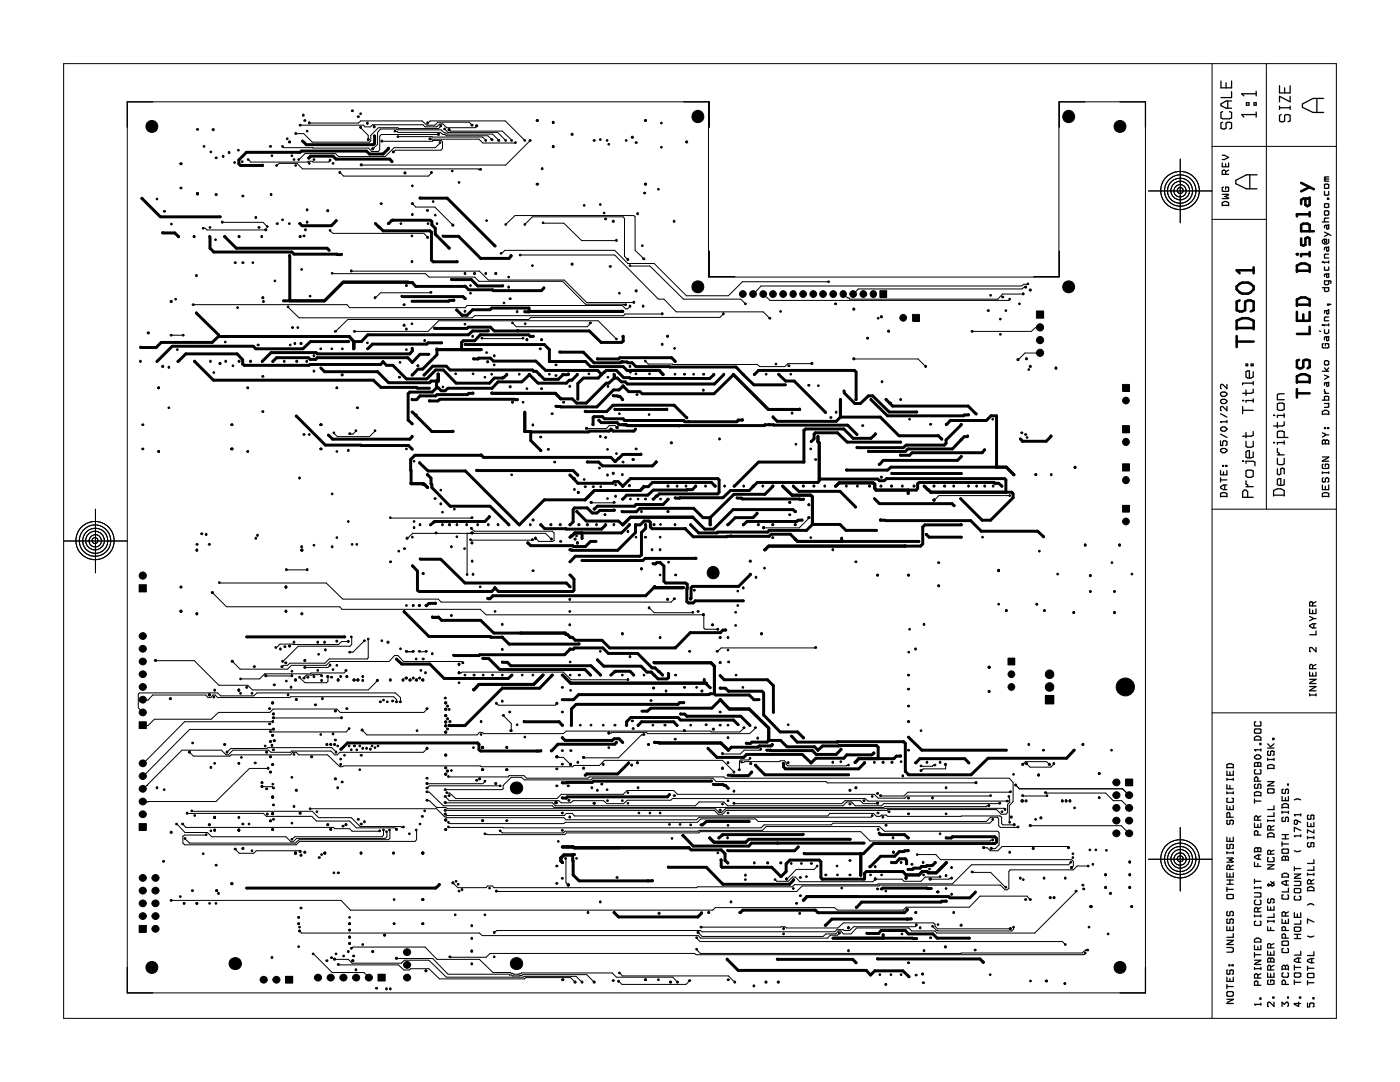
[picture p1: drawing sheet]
<svg xmlns="http://www.w3.org/2000/svg" width="279mm" height="216mm" viewBox="0 0 279 216" stroke-linecap="round" stroke-linejoin="round" font-family="sans-serif">
<g fill="#000" stroke="#000" stroke-width=".2">
<path d="M28.1 39.5l.4-.1v.3h-.3z" fill-rule="evenodd"/>
<path d="M36 37.4h.3v.2h-.3z" fill-rule="evenodd"/>
<path d="M36 32.6h.3v.2h-.3z" fill-rule="evenodd"/>
<path d="M36 32.6h.3v.2h-.3z" fill-rule="evenodd"/>
<path d="M39.3 38.5h.3v.3h-.3z" fill-rule="evenodd"/>
<path d="M39.3 38.5h.3v.3h-.3z" fill-rule="evenodd"/>
<path d="M39.3 38.5h.3v.3h-.3z" fill-rule="evenodd"/>
<path d="M39.3 25.7h.3v.2h-.3z" fill-rule="evenodd"/>
<path d="M42.4 25.7h.3v.3h-.3z" fill-rule="evenodd"/>
<path d="M43 38.7h.3v.3h-.3z" fill-rule="evenodd"/>
<path d="M43 31.4h.3v.2h-.3z" fill-rule="evenodd"/>
<path d="M44.4 31.1h.3v.3h-.3z" fill-rule="evenodd"/>
<path d="M45.6 30.3h.2v.3h-.2z" fill-rule="evenodd"/>
<path d="M48.3 39h.3v.2h-.3z" fill-rule="evenodd"/>
<path d="M52.2 32.9l.3-.1v.3h-.3z" fill-rule="evenodd"/>
<path d="M53.8 29.1h.3v.2h-.3z" fill-rule="evenodd"/>
<path d="M54 38.7h.2v.3h-.2z" fill-rule="evenodd"/>
<path d="M57.7 28.1l.2 .1v.3h-.3z" fill-rule="evenodd"/>
<path d="M58.9 26.5h.2v.3h-.2z" fill-rule="evenodd"/>
<path d="M59.8 24.9h.3v.2h-.3z" fill-rule="evenodd"/>
<path d="M60.3 28h.2v.3h-.2z" fill-rule="evenodd"/>
<path d="M60.4 22.8h.3v.3h-.3z" fill-rule="evenodd"/>
<path d="M60.7 23.9h.3v.3h-.3z" fill-rule="evenodd"/>
<path d="M61.4 31.4h.4v.2h-.4z" fill-rule="evenodd"/>
<path d="M61.6 24.4h.2v.3h-.2z" fill-rule="evenodd"/>
<path d="M65.8 31.8h.2v.3h-.2z" fill-rule="evenodd"/>
<path d="M67.7 34.3h.2v.3h-.2z" fill-rule="evenodd"/>
<path d="M70.2 22h.3v.2h-.3z" fill-rule="evenodd"/>
<path d="M71.4 23.2h.3v.2h-.3z" fill-rule="evenodd"/>
<path d="M71.9 32.8l.4-.1v.4h-.4z" fill-rule="evenodd"/>
<path d="M73.2 24.4h.2v.4h-.2z" fill-rule="evenodd"/>
<path d="M74.2 29.6l.3-.1v.3h-.3z" fill-rule="evenodd"/>
<path d="M74.6 25.1h.2v.3h-.2z" fill-rule="evenodd"/>
<path d="M74.6 25.1h.2v.3h-.2z" fill-rule="evenodd"/>
<path d="M74.6 27h.3v.2h-.3z" fill-rule="evenodd"/>
<path d="M76.1 28h.2v.3h-.2z" fill-rule="evenodd"/>
<path d="M77.3 29.5l.4-.1v.3h-.3z" fill-rule="evenodd"/>
<path d="M78.1 32.1h.2v.3h-.2z" fill-rule="evenodd"/>
<path d="M80.6 34.4h.4v.3h-.3z" fill-rule="evenodd"/>
<path d="M83.7 39.3h.2v.4h-.2z" fill-rule="evenodd"/>
<path d="M85.2 24.4h.3v.3h-.3z" fill-rule="evenodd"/>
<path d="M85.7 27.6h.3v.2h-.3z" fill-rule="evenodd"/>
<path d="M86 34.3h.2v.3h-.2z" fill-rule="evenodd"/>
<path d="M87.4 26.6h.3v.4h-.3z" fill-rule="evenodd"/>
<path d="M87.9 25h.2v.3h-.2z" fill-rule="evenodd"/>
<path d="M89.5 25.7h.3v.3h-.3z" fill-rule="evenodd"/>
<path d="M94 24.9h.4v.2h-.4z" fill-rule="evenodd"/>
<path d="M95 24.9l.3 .1v.3h-.3z" fill-rule="evenodd"/>
<path d="M95.7 33.7h.3v.2h-.3z" fill-rule="evenodd"/>
<path d="M98 27.7h.3v.3h-.3z" fill-rule="evenodd"/>
<path d="M99.4 27.9h.3v.2h-.3z" fill-rule="evenodd"/>
<path d="M105.6 27.9h.3v.2h-.3z" fill-rule="evenodd"/>
<path d="M107.1 23.9h.3v.3h-.3z" fill-rule="evenodd"/>
<path d="M107.1 36.6h.3v.3h-.3z" fill-rule="evenodd"/>
<path d="M107.1 23.9h.3v.3h-.3z" fill-rule="evenodd"/>
<path d="M107.1 36.6h.3v.3h-.3z" fill-rule="evenodd"/>
<path d="M108.1 33.5h.2v.3h-.2z" fill-rule="evenodd"/>
<path d="M110.3 24.3h.2v.3h-.2z" fill-rule="evenodd"/>
<path d="M110.3 24.3h.2v.3h-.2z" fill-rule="evenodd"/>
<path d="M110.3 29.1h.2v.3h-.2z" fill-rule="evenodd"/>
<path d="M110.3 29.1h.2v.3h-.2z" fill-rule="evenodd"/>
<path d="M114.1 26.6h.2v.4h-.3z" fill-rule="evenodd"/>
<path d="M118.4 27.9h.3v.2h-.3z" fill-rule="evenodd"/>
<path d="M126.1 27.2h.3v.3h-.4z" fill-rule="evenodd"/>
<path d="M126.8 28.3h.3v.3h-.3z" fill-rule="evenodd"/>
<path d="M128.5 38.4h.3v.2h-.3z" fill-rule="evenodd"/>
<path d="M128.7 23.9h.3v.3h-.3z" fill-rule="evenodd"/>
<path d="M128.7 23.9h.3v.3h-.3z" fill-rule="evenodd"/>
<path d="M128.7 36.6h.3v.3h-.3z" fill-rule="evenodd"/>
<path d="M128.7 36.6h.3v.3h-.3z" fill-rule="evenodd"/>
<path d="M128.7 36.6h.3v.3h-.3z" fill-rule="evenodd"/>
<path d="M136.9 28.1l.3 .1v.3h-.3z" fill-rule="evenodd"/>
<path d="M32.3 46.3h.3v.3h-.3z" fill-rule="evenodd"/>
<path d="M32.7 42h.3v.3h-.3z" fill-rule="evenodd"/>
<path d="M35.5 47.1h.3v.3h-.3z" fill-rule="evenodd"/>
<path d="M38.6 47.1h.3v.3h-.3z" fill-rule="evenodd"/>
<path d="M39.1 54.8h.2v.3h-.2z" fill-rule="evenodd"/>
<path d="M41.7 47.1h.2v.3h-.2z" fill-rule="evenodd"/>
<path d="M43.8 43.1h.3v.3h-.3z" fill-rule="evenodd"/>
<path d="M44.2 44.2h.3v.3h-.3z" fill-rule="evenodd"/>
<path d="M44.7 47l.3 .1v.3h-.3z" fill-rule="evenodd"/>
<path d="M46.8 52.3h.3v.2h-.3z" fill-rule="evenodd"/>
<path d="M47.5 47.1h.4v.3h-.3z" fill-rule="evenodd"/>
<path d="M48.3 52.3h.3v.2h-.3z" fill-rule="evenodd"/>
<path d="M50.9 43.2h.3v.4h-.3z" fill-rule="evenodd"/>
<path d="M51.5 45.3h.3v.2h-.3z" fill-rule="evenodd"/>
<path d="M52.1 47.1h.3v.3h-.3z" fill-rule="evenodd"/>
<path d="M52.3 59.3l.3-.1v.4h-.3z" fill-rule="evenodd"/>
<path d="M52.9 45.7h.3v.3h-.3z" fill-rule="evenodd"/>
<path d="M55.2 44.5h.3v.2h-.3z" fill-rule="evenodd"/>
<path d="M57.6 50.9h.3v.3h-.3z" fill-rule="evenodd"/>
<path d="M59.7 44.5h.3v.2h-.3z" fill-rule="evenodd"/>
<path d="M59.7 47.1h.4v.3h-.3z" fill-rule="evenodd"/>
<path d="M60.5 47h.3v.2h-.3z" fill-rule="evenodd"/>
<path d="M60.8 45.7h.3v.3h-.3z" fill-rule="evenodd"/>
<path d="M61.2 44.2h.2v.3h-.2z" fill-rule="evenodd"/>
<path d="M61.2 41.7h.2v.3h-.2z" fill-rule="evenodd"/>
<path d="M65.2 41.9h.4v.3h-.3z" fill-rule="evenodd"/>
<path d="M70 53.9h.2v.3h-.2z" fill-rule="evenodd"/>
<path d="M74.7 59.2h.3v.4h-.3z" fill-rule="evenodd"/>
<path d="M75.9 40.5h.3v.3h-.3z" fill-rule="evenodd"/>
<path d="M77.4 44.5h.3v.2h-.3z" fill-rule="evenodd"/>
<path d="M82.1 52h.2v.4h-.2z" fill-rule="evenodd"/>
<path d="M82.2 42.7h.2v.3h-.2z" fill-rule="evenodd"/>
<path d="M85.2 41.9h.3v.2h-.3z" fill-rule="evenodd"/>
<path d="M85.2 47.2h.3v.3h-.3z" fill-rule="evenodd"/>
<path d="M85.8 58.2h.3v.3h-.3z" fill-rule="evenodd"/>
<path d="M89.5 49.3h.3v.3h-.3z" fill-rule="evenodd"/>
<path d="M90 55.6h.2v.3h-.2z" fill-rule="evenodd"/>
<path d="M90.2 44.8h.3v.3h-.3z" fill-rule="evenodd"/>
<path d="M90.4 59.7h.3v.3h-.3z" fill-rule="evenodd"/>
<path d="M91.1 52h.2v.4h-.2z" fill-rule="evenodd"/>
<path d="M92.7 54.4h.2v.3h-.2z" fill-rule="evenodd"/>
<path d="M92.7 57h.2v.3h-.2z" fill-rule="evenodd"/>
<path d="M94.6 54.4h.3v.3h-.3z" fill-rule="evenodd"/>
<path d="M96.8 54.4h.3v.3h-.3z" fill-rule="evenodd"/>
<path d="M98.6 48.9h.3v.2h-.3z" fill-rule="evenodd"/>
<path d="M98.8 54.4h.3v.3h-.3z" fill-rule="evenodd"/>
<path d="M101.4 57.1h.2v.3h-.2z" fill-rule="evenodd"/>
<path d="M101.7 59.5h.3v.2h-.3z" fill-rule="evenodd"/>
<path d="M101.8 50.9h.3v.3h-.3z" fill-rule="evenodd"/>
<path d="M114.1 52.5l.2 .1v.3h-.3z" fill-rule="evenodd"/>
<path d="M120.7 43.6h.3v.2h-.3z" fill-rule="evenodd"/>
<path d="M121.6 53.1h.4v.2h-.4z" fill-rule="evenodd"/>
<path d="M122.2 44.1l.3-.1v.3h-.3z" fill-rule="evenodd"/>
<path d="M122.9 47.8h.2v.3h-.2z" fill-rule="evenodd"/>
<path d="M125.2 51.6h.2v.3h-.2z" fill-rule="evenodd"/>
<path d="M126.8 57.9h.3v.3h-.3z" fill-rule="evenodd"/>
<path d="M127.1 42.5h.3v.3h-.3z" fill-rule="evenodd"/>
<path d="M128.3 51.5h.3v.3h-.3z" fill-rule="evenodd"/>
<path d="M134.4 44h.3v.3h-.3z" fill-rule="evenodd"/>
<path d="M200 59.2h.3v.2h-.3z" fill-rule="evenodd"/>
<path d="M204.1 58.5h.2v.3h-.2z" fill-rule="evenodd"/>
<path d="M204.5 57.2l.3-.1v.3h-.3z" fill-rule="evenodd"/>
<path d="M205.4 57.8l.4-.1v.3h-.3z" fill-rule="evenodd"/>
<path d="M27.9 71.9h.2v.4h-.2z" fill-rule="evenodd"/>
<path d="M27.9 69.2h.3v.3h-.3z" fill-rule="evenodd"/>
<path d="M29.5 66.2l.2 .1v.3h-.3z" fill-rule="evenodd"/>
<path d="M31.2 71.9h.2v.4h-.2z" fill-rule="evenodd"/>
<path d="M32.3 73h.3v.3h-.3z" fill-rule="evenodd"/>
<path d="M33.6 73.1h.2v.3h-.2z" fill-rule="evenodd"/>
<path d="M34 66.8h.3v.2h-.3z" fill-rule="evenodd"/>
<path d="M34 60.1l.3-.1v.3h-.3z" fill-rule="evenodd"/>
<path d="M35.3 72l.4-.1v.4h-.3z" fill-rule="evenodd"/>
<path d="M38.4 60.7h.3v.2h-.3z" fill-rule="evenodd"/>
<path d="M38.6 72l.4-.1v.4h-.3z" fill-rule="evenodd"/>
<path d="M39.1 62.3h.2v.3h-.2z" fill-rule="evenodd"/>
<path d="M41.9 71.9h.2v.4h-.2z" fill-rule="evenodd"/>
<path d="M43.8 72.3l.3 .1v.3h-.3z" fill-rule="evenodd"/>
<path d="M44.9 71.9h.3v.4h-.3z" fill-rule="evenodd"/>
<path d="M47.5 72l.4-.1v.4h-.3z" fill-rule="evenodd"/>
<path d="M49.8 72l.4-.1v.4h-.4z" fill-rule="evenodd"/>
<path d="M51.4 68.7h.3v.3h-.3z" fill-rule="evenodd"/>
<path d="M52.2 71.9h.2v.4h-.2z" fill-rule="evenodd"/>
<path d="M52.3 75h.3v.2h-.3z" fill-rule="evenodd"/>
<path d="M52.5 60h.2v.3h-.2z" fill-rule="evenodd"/>
<path d="M54.3 71.9h.3v.4h-.3z" fill-rule="evenodd"/>
<path d="M56.6 71.9h.2v.4h-.2z" fill-rule="evenodd"/>
<path d="M58.2 65.2h.3v.3h-.3z" fill-rule="evenodd"/>
<path d="M58.7 68.4h.3v.3h-.3z" fill-rule="evenodd"/>
<path d="M59 72l.4-.1v.4h-.3z" fill-rule="evenodd"/>
<path d="M60 68.4h.2v.3h-.3z" fill-rule="evenodd"/>
<path d="M61.1 71.9h.2v.4h-.2z" fill-rule="evenodd"/>
<path d="M62.5 70.8h.3v.4h-.3z" fill-rule="evenodd"/>
<path d="M62.5 73.9h.3v.3h-.3z" fill-rule="evenodd"/>
<path d="M66.8 66h.3v.2h-.3z" fill-rule="evenodd"/>
<path d="M68.2 74.6l.2 .1v.3h-.3z" fill-rule="evenodd"/>
<path d="M70.6 66h.3v.2h-.3z" fill-rule="evenodd"/>
<path d="M76.2 72.1l.4-.1v.3h-.3z" fill-rule="evenodd"/>
<path d="M79.6 75.2h.3v.2h-.3z" fill-rule="evenodd"/>
<path d="M80.5 60.7h.3v.2h-.3z" fill-rule="evenodd"/>
<path d="M80.5 64.7h.3v.4h-.3z" fill-rule="evenodd"/>
<path d="M81 65.5h.2v.3h-.2z" fill-rule="evenodd"/>
<path d="M82.1 74.7h.2v.3h-.2z" fill-rule="evenodd"/>
<path d="M82.1 79.6h.2v.3h-.2z" fill-rule="evenodd"/>
<path d="M84.4 74.7h.4v.3h-.3z" fill-rule="evenodd"/>
<path d="M84.6 67.8h.3v.3h-.3z" fill-rule="evenodd"/>
<path d="M86.6 65.4l.3-.1v.3h-.3z" fill-rule="evenodd"/>
<path d="M87.3 74.5h.3v.2h-.3z" fill-rule="evenodd"/>
<path d="M87.9 68.3h.4v.2h-.4z" fill-rule="evenodd"/>
<path d="M91 61.8l.3-.1v.3h-.3z" fill-rule="evenodd"/>
<path d="M92.7 62h.2v.3h-.2z" fill-rule="evenodd"/>
<path d="M92.7 68.6h.3v.3h-.3z" fill-rule="evenodd"/>
<path d="M94.2 67h.2v.3h-.2z" fill-rule="evenodd"/>
<path d="M94.2 78.3h.3v.3h-.3z" fill-rule="evenodd"/>
<path d="M94.4 71.4h.2v.3h-.2z" fill-rule="evenodd"/>
<path d="M97.1 72.1l.4-.1v.3h-.3z" fill-rule="evenodd"/>
<path d="M97.3 65.8h.3v.3h-.3z" fill-rule="evenodd"/>
<path d="M98 78.3h.3v.3h-.3z" fill-rule="evenodd"/>
<path d="M98 78.3h.3v.3h-.3z" fill-rule="evenodd"/>
<path d="M98.5 70.8h.3v.4h-.3z" fill-rule="evenodd"/>
<path d="M101.6 77.1l.4-.1v.3h-.3z" fill-rule="evenodd"/>
<path d="M103.1 62h.2v.3h-.2z" fill-rule="evenodd"/>
<path d="M103.1 79.6h.2v.3h-.2z" fill-rule="evenodd"/>
<path d="M103.2 65.8h.3v.3h-.3z" fill-rule="evenodd"/>
<path d="M103.2 65.8h.3v.3h-.3z" fill-rule="evenodd"/>
<path d="M105 67.6h.3v.3h-.3z" fill-rule="evenodd"/>
<path d="M105 67.6h.3v.3h-.3z" fill-rule="evenodd"/>
<path d="M105.5 74.6h.3v.2h-.3z" fill-rule="evenodd"/>
<path d="M106.3 67h.2v.3h-.2z" fill-rule="evenodd"/>
<path d="M107.7 69.5h.3v.2h-.3z" fill-rule="evenodd"/>
<path d="M108 67.6h.2v.3h-.3z" fill-rule="evenodd"/>
<path d="M107.9 77.4h.3v.3h-.3z" fill-rule="evenodd"/>
<path d="M109.5 71.9h.3v.4h-.3z" fill-rule="evenodd"/>
<path d="M110.8 72.7h.3v.2h-.3z" fill-rule="evenodd"/>
<path d="M110.8 74.8h.3v.2h-.3z" fill-rule="evenodd"/>
<path d="M111.5 70.1h.4v.3h-.3z" fill-rule="evenodd"/>
<path d="M111.7 79.4h.3v.2h-.3z" fill-rule="evenodd"/>
<path d="M112.2 74.6h.3v.2h-.3z" fill-rule="evenodd"/>
<path d="M113.3 74.5h.3v.3h-.3z" fill-rule="evenodd"/>
<path d="M113.6 76.9h.2v.3h-.2z" fill-rule="evenodd"/>
<path d="M117.7 64.3h.3v.2h-.3z" fill-rule="evenodd"/>
<path d="M119.1 71.4h.2v.3h-.2z" fill-rule="evenodd"/>
<path d="M119.9 74.6h.3v.2h-.3z" fill-rule="evenodd"/>
<path d="M121.2 76.9h.2v.3h-.2z" fill-rule="evenodd"/>
<path d="M122.2 78.8h.3v.2h-.3z" fill-rule="evenodd"/>
<path d="M124.1 62h.2v.3h-.2z" fill-rule="evenodd"/>
<path d="M124.1 72h.2v.3h-.2z" fill-rule="evenodd"/>
<path d="M124.1 79.6h.2v.3h-.2z" fill-rule="evenodd"/>
<path d="M124.1 67h.4v.3h-.3z" fill-rule="evenodd"/>
<path d="M124.2 76.8h.3v.3h-.3z" fill-rule="evenodd"/>
<path d="M124.7 60.7h.3v.2h-.3z" fill-rule="evenodd"/>
<path d="M125.6 73h.2v.3h-.2z" fill-rule="evenodd"/>
<path d="M125.6 60.9h.2v.3h-.2z" fill-rule="evenodd"/>
<path d="M126.4 60.2h.2v.3h-.2z" fill-rule="evenodd"/>
<path d="M127 78.6h.3v.3h-.3z" fill-rule="evenodd"/>
<path d="M128.2 60.9h.3v.3h-.3z" fill-rule="evenodd"/>
<path d="M132 62.5h.3v.3h-.3z" fill-rule="evenodd"/>
<path d="M132 68.6h.3v.3h-.3z" fill-rule="evenodd"/>
<path d="M133 67h.4v.3h-.3z" fill-rule="evenodd"/>
<path d="M134.6 71.9h.2v.4h-.2z" fill-rule="evenodd"/>
<path d="M136.5 74.6h.3v.2h-.3z" fill-rule="evenodd"/>
<path d="M140.3 77.7h.2v.3h-.2z" fill-rule="evenodd"/>
<path d="M140.3 74.6h.3v.2h-.3z" fill-rule="evenodd"/>
<path d="M144.2 62.5h.3v.3h-.3z" fill-rule="evenodd"/>
<path d="M153.5 63.4h.3v.2h-.3z" fill-rule="evenodd"/>
<path d="M155.3 74.6h.3v.2h-.3z" fill-rule="evenodd"/>
<path d="M156.5 76.7h.3v.2h-.3z" fill-rule="evenodd"/>
<path d="M157.3 72.9h.3v.2h-.3z" fill-rule="evenodd"/>
<path d="M161.3 76.8h.3v.2h-.3z" fill-rule="evenodd"/>
<path d="M161.9 72.3l.3 .1v.3h-.3z" fill-rule="evenodd"/>
<path d="M166.6 60.5h.3v.2h-.3z" fill-rule="evenodd"/>
<path d="M167.6 79.6h.2v.3h-.2z" fill-rule="evenodd"/>
<path d="M170.2 61.6l.4-.1v.3h-.4z" fill-rule="evenodd"/>
<path d="M170.2 71.5l.4-.1v.3h-.4z" fill-rule="evenodd"/>
<path d="M170.7 79.5l.3 .1v.3h-.3z" fill-rule="evenodd"/>
<path d="M173.7 79.6h.2v.3h-.2z" fill-rule="evenodd"/>
<path d="M175.7 63.1h.4v.3h-.4z" fill-rule="evenodd"/>
<path d="M175.9 76h.2v.3h-.2z" fill-rule="evenodd"/>
<path d="M176.7 79.5l.3 .1v.3h-.3z" fill-rule="evenodd"/>
<path d="M177.2 66l.3-.1v.3h-.3z" fill-rule="evenodd"/>
<path d="M179.6 79.6h.3v.3h-.3z" fill-rule="evenodd"/>
<path d="M184.6 73h.3v.3h-.3z" fill-rule="evenodd"/>
<path d="M193.9 66h.3v.2h-.3z" fill-rule="evenodd"/>
<path d="M197.1 61.9h.3v.2h-.3z" fill-rule="evenodd"/>
<path d="M203.1 71.6h.2v.3h-.3z" fill-rule="evenodd"/>
<path d="M204.8 71.4h.2v.3h-.3z" fill-rule="evenodd"/>
<path d="M205.4 73h.4v.3h-.3z" fill-rule="evenodd"/>
<path d="M210.6 73.3h.3v.3h-.3z" fill-rule="evenodd"/>
<path d="M210.6 73.3h.3v.3h-.3z" fill-rule="evenodd"/>
<path d="M28.3 89.5h.3v.2h-.3z" fill-rule="evenodd"/>
<path d="M28.3 84.6h.3v.3h-.3z" fill-rule="evenodd"/>
<path d="M46.1 89.5h.3v.2h-.3z" fill-rule="evenodd"/>
<path d="M46.1 89.5h.3v.2h-.3z" fill-rule="evenodd"/>
<path d="M46.1 89.5h.3v.2h-.3z" fill-rule="evenodd"/>
<path d="M46.1 84.6h.3v.3h-.3z" fill-rule="evenodd"/>
<path d="M46.1 84.6h.3v.3h-.3z" fill-rule="evenodd"/>
<path d="M52.3 82h.3v.2h-.3z" fill-rule="evenodd"/>
<path d="M59 82.9h.3v.3h-.3z" fill-rule="evenodd"/>
<path d="M59.7 95.2h.2v.3h-.2z" fill-rule="evenodd"/>
<path d="M60.5 86.6h.3v.2h-.3z" fill-rule="evenodd"/>
<path d="M63.9 84.6h.3v.3h-.3z" fill-rule="evenodd"/>
<path d="M63.9 89.5h.3v.2h-.3z" fill-rule="evenodd"/>
<path d="M63.9 89.5h.3v.2h-.3z" fill-rule="evenodd"/>
<path d="M63.9 84.6h.3v.3h-.3z" fill-rule="evenodd"/>
<path d="M63.9 84.6h.3v.3h-.3z" fill-rule="evenodd"/>
<path d="M65.4 86.7h.2v.3h-.2z" fill-rule="evenodd"/>
<path d="M69.4 89.7h.2v.3h-.2z" fill-rule="evenodd"/>
<path d="M69.7 86.4h.3v.2h-.3z" fill-rule="evenodd"/>
<path d="M71.2 81.2h.3v.3h-.3z" fill-rule="evenodd"/>
<path d="M81.9 96.3h.3v.3h-.3z" fill-rule="evenodd"/>
<path d="M82.1 86.9h.2v.3h-.2z" fill-rule="evenodd"/>
<path d="M85.1 94.6h.4v.3h-.3z" fill-rule="evenodd"/>
<path d="M85.2 97.1h.3v.2h-.3z" fill-rule="evenodd"/>
<path d="M85.6 79.8h.2v.3h-.2z" fill-rule="evenodd"/>
<path d="M86.7 99.4h.3v.2h-.3z" fill-rule="evenodd"/>
<path d="M90.3 85.9h.2v.3h-.3z" fill-rule="evenodd"/>
<path d="M94.9 93.8l.4-.1v.3h-.3z" fill-rule="evenodd"/>
<path d="M95.9 90.7h.2v.3h-.2z" fill-rule="evenodd"/>
<path d="M95.9 90.7h.2v.3h-.2z" fill-rule="evenodd"/>
<path d="M104.6 82.1h.2v.3h-.2z" fill-rule="evenodd"/>
<path d="M106.2 84.6h.3v.4h-.3z" fill-rule="evenodd"/>
<path d="M107.8 87.1h.3v.2h-.3z" fill-rule="evenodd"/>
<path d="M107.7 89.8l.4-.1v.3h-.3z" fill-rule="evenodd"/>
<path d="M109.3 89.5h.3v.3h-.3z" fill-rule="evenodd"/>
<path d="M110 82.4h.4v.3h-.4z" fill-rule="evenodd"/>
<path d="M110.6 92.1h.3v.2h-.3z" fill-rule="evenodd"/>
<path d="M110.8 80.9h.3v.2h-.3z" fill-rule="evenodd"/>
<path d="M112.3 80.1h.3v.3h-.3z" fill-rule="evenodd"/>
<path d="M113.6 94.6h.2v.3h-.2z" fill-rule="evenodd"/>
<path d="M114.5 97.5h.3v.3h-.3z" fill-rule="evenodd"/>
<path d="M115.2 94.6h.2v.3h-.2z" fill-rule="evenodd"/>
<path d="M115.3 98.1h.2v.3h-.2z" fill-rule="evenodd"/>
<path d="M115.3 98.1h.2v.3h-.2z" fill-rule="evenodd"/>
<path d="M115.3 98.1h.2v.3h-.2z" fill-rule="evenodd"/>
<path d="M116.5 99.6l.4-.1v.4h-.3z" fill-rule="evenodd"/>
<path d="M116.7 81.9h.3v.3h-.4z" fill-rule="evenodd"/>
<path d="M116.6 97h.4v.2h-.4z" fill-rule="evenodd"/>
<path d="M117 85.3h.2v.3h-.3z" fill-rule="evenodd"/>
<path d="M117 92.1l.4-.1v.3h-.3z" fill-rule="evenodd"/>
<path d="M118.2 84.6h.3v.2h-.3z" fill-rule="evenodd"/>
<path d="M118.3 97h.3v.2h-.3z" fill-rule="evenodd"/>
<path d="M119.3 83.8l.4-.1v.3h-.3z" fill-rule="evenodd"/>
<path d="M119.7 86.9h.2v.3h-.2z" fill-rule="evenodd"/>
<path d="M120.7 87.2h.3v.2h-.3z" fill-rule="evenodd"/>
<path d="M121.1 94.6h.3v.3h-.3z" fill-rule="evenodd"/>
<path d="M122.2 94.3h.3v.3h-.3z" fill-rule="evenodd"/>
<path d="M122.6 81.5h.2v.3h-.2z" fill-rule="evenodd"/>
<path d="M122.6 92h.3v.2h-.3z" fill-rule="evenodd"/>
<path d="M122.7 98.9h.3v.3h-.3z" fill-rule="evenodd"/>
<path d="M122.7 96.6h.3v.3h-.3z" fill-rule="evenodd"/>
<path d="M123 85.2h.3v.3h-.3z" fill-rule="evenodd"/>
<path d="M123 85.2h.3v.3h-.3z" fill-rule="evenodd"/>
<path d="M124.1 94.6h.2v.3h-.2z" fill-rule="evenodd"/>
<path d="M124.1 96.8h.2v.3h-.2z" fill-rule="evenodd"/>
<path d="M124.2 92.1h.3v.2h-.3z" fill-rule="evenodd"/>
<path d="M125.5 96.7l.3 .1v.3h-.3z" fill-rule="evenodd"/>
<path d="M126.2 91.6h.3v.2h-.3z" fill-rule="evenodd"/>
<path d="M126.2 91.6h.3v.2h-.3z" fill-rule="evenodd"/>
<path d="M126.8 89.5h.3v.2h-.3z" fill-rule="evenodd"/>
<path d="M127.7 90.5h.3v.3h-.3z" fill-rule="evenodd"/>
<path d="M128.3 96.9h.3v.2h-.3z" fill-rule="evenodd"/>
<path d="M128.7 99.5h.3v.2h-.3z" fill-rule="evenodd"/>
<path d="M130.8 92.1l.3-.1v.3h-.3z" fill-rule="evenodd"/>
<path d="M132.9 81.6l.3-.1v.3h-.3z" fill-rule="evenodd"/>
<path d="M133.1 96.9l.4-.1v.3h-.3z" fill-rule="evenodd"/>
<path d="M133.2 99.5h.3v.2h-.3z" fill-rule="evenodd"/>
<path d="M133.8 88.3l.3-.1v.3h-.3z" fill-rule="evenodd"/>
<path d="M134.6 99.2h.3v.2h-.3z" fill-rule="evenodd"/>
<path d="M135 96.8h.2v.3h-.2z" fill-rule="evenodd"/>
<path d="M135.4 84.8h.3v.2h-.3z" fill-rule="evenodd"/>
<path d="M136.8 96.8h.2v.3h-.2z" fill-rule="evenodd"/>
<path d="M136.9 83.2h.3v.2h-.3z" fill-rule="evenodd"/>
<path d="M138.6 96.9l.4-.1v.3h-.3z" fill-rule="evenodd"/>
<path d="M140.7 96.8h.2v.3h-.2z" fill-rule="evenodd"/>
<path d="M142.5 96.9l.4-.1v.3h-.3z" fill-rule="evenodd"/>
<path d="M143.5 87.4h.2v.3h-.2z" fill-rule="evenodd"/>
<path d="M144.5 96.8h.2v.3h-.2z" fill-rule="evenodd"/>
<path d="M146.3 96.9l.4-.1v.3h-.3z" fill-rule="evenodd"/>
<path d="M148.1 83.6h.2v.3h-.2z" fill-rule="evenodd"/>
<path d="M148.1 83.6h.2v.3h-.2z" fill-rule="evenodd"/>
<path d="M148.3 96.8h.2v.3h-.2z" fill-rule="evenodd"/>
<path d="M150.1 96.9l.4-.1v.3h-.3z" fill-rule="evenodd"/>
<path d="M152.1 96.8h.2v.3h-.2z" fill-rule="evenodd"/>
<path d="M153.4 84.6h.2v.3h-.2z" fill-rule="evenodd"/>
<path d="M153.4 84.6h.2v.3h-.2z" fill-rule="evenodd"/>
<path d="M154 96.9l.4-.1v.3h-.3z" fill-rule="evenodd"/>
<path d="M154.1 83h.3v.3h-.3z" fill-rule="evenodd"/>
<path d="M156.1 96.8h.2v.3h-.2z" fill-rule="evenodd"/>
<path d="M158 82.3h.2v.3h-.2z" fill-rule="evenodd"/>
<path d="M158.2 96.8h.2v.3h-.2z" fill-rule="evenodd"/>
<path d="M159.5 81.5h.2v.3h-.2z" fill-rule="evenodd"/>
<path d="M159.5 81.5h.2v.3h-.2z" fill-rule="evenodd"/>
<path d="M160.1 96.9l.4-.1v.3h-.3z" fill-rule="evenodd"/>
<path d="M160.2 99.5h.3v.2h-.3z" fill-rule="evenodd"/>
<path d="M162.2 96.9l.4-.1v.3h-.3z" fill-rule="evenodd"/>
<path d="M162.6 91.6h.3v.2h-.3z" fill-rule="evenodd"/>
<path d="M163.1 86.9h.3v.3h-.3z" fill-rule="evenodd"/>
<path d="M164.5 96.8h.2v.3h-.2z" fill-rule="evenodd"/>
<path d="M164.6 82.2h.3v.2h-.3z" fill-rule="evenodd"/>
<path d="M165.7 83.2h.3v.2h-.3z" fill-rule="evenodd"/>
<path d="M166.6 96.8h.2v.3h-.2z" fill-rule="evenodd"/>
<path d="M166.8 82.1h.2v.3h-.2z" fill-rule="evenodd"/>
<path d="M168.8 96.8h.2v.3h-.2z" fill-rule="evenodd"/>
<path d="M168.8 93.7l.3-.1v.3h-.3z" fill-rule="evenodd"/>
<path d="M170.9 89.1h.2v.3h-.2z" fill-rule="evenodd"/>
<path d="M171 96.8h.2v.3h-.2z" fill-rule="evenodd"/>
<path d="M172 84.8h.3v.2h-.3z" fill-rule="evenodd"/>
<path d="M173.2 89.9h.2v.3h-.2z" fill-rule="evenodd"/>
<path d="M173.3 96.9l.4-.1v.3h-.3z" fill-rule="evenodd"/>
<path d="M175.6 96.9l.4-.1v.3h-.3z" fill-rule="evenodd"/>
<path d="M175.7 95.1h.4v.3h-.4z" fill-rule="evenodd"/>
<path d="M177.7 96.9l.4-.1v.3h-.3z" fill-rule="evenodd"/>
<path d="M177.9 94.3h.2v.3h-.2z" fill-rule="evenodd"/>
<path d="M179.5 90.7h.4v.3h-.3z" fill-rule="evenodd"/>
<path d="M179.6 88.1h.3v.2h-.3z" fill-rule="evenodd"/>
<path d="M180 96.8h.2v.3h-.2z" fill-rule="evenodd"/>
<path d="M181 98.3h.4v.3h-.3z" fill-rule="evenodd"/>
<path d="M182.2 96.9l.4-.1v.3h-.3z" fill-rule="evenodd"/>
<path d="M182.8 82.1h.3v.2h-.3z" fill-rule="evenodd"/>
<path d="M184.3 96.8h.2v.3h-.2z" fill-rule="evenodd"/>
<path d="M185.6 84.6h.3v.2h-.3z" fill-rule="evenodd"/>
<path d="M186.3 96.8h.3v.3h-.4z" fill-rule="evenodd"/>
<path d="M186.3 99.6h.3v.3h-.4z" fill-rule="evenodd"/>
<path d="M186.3 99.6h.3v.3h-.4z" fill-rule="evenodd"/>
<path d="M187.8 87.4h.3v.3h-.3z" fill-rule="evenodd"/>
<path d="M188.4 96.8h.3v.3h-.3z" fill-rule="evenodd"/>
<path d="M190.2 96.8h.2v.3h-.2z" fill-rule="evenodd"/>
<path d="M191.6 99.4h.3v.2h-.3z" fill-rule="evenodd"/>
<path d="M191.7 84.6h.3v.2h-.3z" fill-rule="evenodd"/>
<path d="M191.7 87.6h.3v.2h-.3z" fill-rule="evenodd"/>
<path d="M191.7 91h.3v.2h-.3z" fill-rule="evenodd"/>
<path d="M191.7 94.4h.3v.2h-.3z" fill-rule="evenodd"/>
<path d="M193 86.8h.2v.4h-.2z" fill-rule="evenodd"/>
<path d="M193.2 96.8h.2v.3h-.2z" fill-rule="evenodd"/>
<path d="M193.1 82.6h.3v.2h-.3z" fill-rule="evenodd"/>
<path d="M194.6 82.4h.3v.3h-.3z" fill-rule="evenodd"/>
<path d="M194.8 96.8h.2v.3h-.2z" fill-rule="evenodd"/>
<path d="M196.4 96.8h.2v.3h-.2z" fill-rule="evenodd"/>
<path d="M196.3 89.6h.3v.3h-.3z" fill-rule="evenodd"/>
<path d="M198.1 96.8h.2v.3h-.2z" fill-rule="evenodd"/>
<path d="M199.8 96.8h.2v.3h-.2z" fill-rule="evenodd"/>
<path d="M202.2 94.5l.3 .1v.3h-.3z" fill-rule="evenodd"/>
<path d="M203.5 87.4h.2v.3h-.2z" fill-rule="evenodd"/>
<path d="M203.8 86.2h.3v.3h-.3z" fill-rule="evenodd"/>
<path d="M204.5 86.6h.3v.2h-.3z" fill-rule="evenodd"/>
<path d="M206.5 94.6h.4v.3h-.3z" fill-rule="evenodd"/>
<path d="M209.6 86.8h.2v.4h-.2z" fill-rule="evenodd"/>
<path d="M209.7 94.6h.2v.3h-.2z" fill-rule="evenodd"/>
<path d="M214.4 93.1h.3v.3h-.3z" fill-rule="evenodd"/>
<path d="M214.4 93.1h.3v.3h-.3z" fill-rule="evenodd"/>
<path d="M214.4 93.1h.3v.3h-.3z" fill-rule="evenodd"/>
<path d="M35.9 117h.4v.3h-.3z" fill-rule="evenodd"/>
<path d="M39.2 109.6h.2v.3h-.2z" fill-rule="evenodd"/>
<path d="M39.2 109.6h.2v.3h-.2z" fill-rule="evenodd"/>
<path d="M39.2 108.5h.3v.2h-.3z" fill-rule="evenodd"/>
<path d="M40.1 106.4h.3v.2h-.3z" fill-rule="evenodd"/>
<path d="M41 106.5h.3v.3h-.3z" fill-rule="evenodd"/>
<path d="M41.6 108.5h.3v.2h-.3z" fill-rule="evenodd"/>
<path d="M42.2 118.1h.3v.3h-.3z" fill-rule="evenodd"/>
<path d="M50.9 107.3h.3v.3h-.3z" fill-rule="evenodd"/>
<path d="M51.3 106.7h.2v.3h-.2z" fill-rule="evenodd"/>
<path d="M56.9 117h.3v.3h-.3z" fill-rule="evenodd"/>
<path d="M56.9 117h.3v.3h-.3z" fill-rule="evenodd"/>
<path d="M56.9 117h.3v.3h-.3z" fill-rule="evenodd"/>
<path d="M57 113.5h.3v.3h-.3z" fill-rule="evenodd"/>
<path d="M60.1 108.9h.2v.4h-.2z" fill-rule="evenodd"/>
<path d="M60.1 109.7l.3-.1v.3h-.3z" fill-rule="evenodd"/>
<path d="M60.1 109.7l.3-.1v.3h-.3z" fill-rule="evenodd"/>
<path d="M61.2 113.5h.2v.3h-.2z" fill-rule="evenodd"/>
<path d="M66.2 108.9h.2v.4h-.2z" fill-rule="evenodd"/>
<path d="M77.8 112h.3v.2h-.3z" fill-rule="evenodd"/>
<path d="M80.6 109.4h.3v.2h-.3z" fill-rule="evenodd"/>
<path d="M81.1 107.3h.3v.3h-.3z" fill-rule="evenodd"/>
<path d="M82.2 112.8h.2v.3h-.2z" fill-rule="evenodd"/>
<path d="M82.5 105.1h.3v.3h-.3z" fill-rule="evenodd"/>
<path d="M83.7 104.5h.2v.3h-.2z" fill-rule="evenodd"/>
<path d="M84.3 114.3h.3v.3h-.3z" fill-rule="evenodd"/>
<path d="M85.8 104.5h.3v.3h-.3z" fill-rule="evenodd"/>
<path d="M87.9 100.4h.2v.3h-.2z" fill-rule="evenodd"/>
<path d="M88.2 104.5h.2v.3h-.2z" fill-rule="evenodd"/>
<path d="M89.5 104.6l.4-.1v.3h-.3z" fill-rule="evenodd"/>
<path d="M90 108.9h.2v.4h-.2z" fill-rule="evenodd"/>
<path d="M91.1 104.5h.2v.3h-.2z" fill-rule="evenodd"/>
<path d="M93 104.5h.2v.3h-.2z" fill-rule="evenodd"/>
<path d="M94.1 111.8h.3v.3h-.3z" fill-rule="evenodd"/>
<path d="M94 106.2h.4v.3h-.4z" fill-rule="evenodd"/>
<path d="M94 106.2h.4v.3h-.4z" fill-rule="evenodd"/>
<path d="M94 106.2h.4v.3h-.4z" fill-rule="evenodd"/>
<path d="M94 103.2h.4v.2h-.4z" fill-rule="evenodd"/>
<path d="M94 108.2h.4v.3h-.4z" fill-rule="evenodd"/>
<path d="M94.3 114.4h.2v.4h-.2z" fill-rule="evenodd"/>
<path d="M95.2 104.5h.3v.3h-.3z" fill-rule="evenodd"/>
<path d="M97.2 119.3h.3v.2h-.3z" fill-rule="evenodd"/>
<path d="M97.3 104.5h.3v.3h-.3z" fill-rule="evenodd"/>
<path d="M97.5 102.9h.2v.3h-.2z" fill-rule="evenodd"/>
<path d="M98.6 117.2h.3v.3h-.3z" fill-rule="evenodd"/>
<path d="M98.6 117.2h.3v.3h-.3z" fill-rule="evenodd"/>
<path d="M99.3 104.5h.2v.3h-.2z" fill-rule="evenodd"/>
<path d="M101.4 104.5h.2v.3h-.2z" fill-rule="evenodd"/>
<path d="M103.5 104.5h.2v.3h-.2z" fill-rule="evenodd"/>
<path d="M105.2 108.2h.2v.3h-.2z" fill-rule="evenodd"/>
<path d="M105.2 108.2h.2v.3h-.2z" fill-rule="evenodd"/>
<path d="M105.7 104.5h.2v.3h-.2z" fill-rule="evenodd"/>
<path d="M106.2 103.7l.3-.1v.3h-.3z" fill-rule="evenodd"/>
<path d="M106.2 113.8h.3v.2h-.3z" fill-rule="evenodd"/>
<path d="M106.7 107.3h.3v.3h-.3z" fill-rule="evenodd"/>
<path d="M106.7 107.3h.3v.3h-.3z" fill-rule="evenodd"/>
<path d="M107.7 104.6l.4-.1v.3h-.3z" fill-rule="evenodd"/>
<path d="M109.8 104.6l.3-.1v.3h-.3z" fill-rule="evenodd"/>
<path d="M110 107.4h.2v.3h-.2z" fill-rule="evenodd"/>
<path d="M111.6 104.6l.4-.1v.3h-.3z" fill-rule="evenodd"/>
<path d="M111.7 107.9h.3v.3h-.3z" fill-rule="evenodd"/>
<path d="M113.6 104.5h.2v.3h-.2z" fill-rule="evenodd"/>
<path d="M113.6 109.5h.2v.3h-.2z" fill-rule="evenodd"/>
<path d="M113.6 119.4h.2v.4h-.2z" fill-rule="evenodd"/>
<path d="M114.6 107.5l.3-.1v.3h-.3z" fill-rule="evenodd"/>
<path d="M114.9 102l.4-.1v.3h-.3z" fill-rule="evenodd"/>
<path d="M115.1 108.2h.2v.3h-.2z" fill-rule="evenodd"/>
<path d="M115.1 108.2h.2v.3h-.2z" fill-rule="evenodd"/>
<path d="M115.1 108.2h.2v.3h-.2z" fill-rule="evenodd"/>
<path d="M115.3 104.6l.4-.1v.3h-.3z" fill-rule="evenodd"/>
<path d="M116 107.3h.3v.3h-.3z" fill-rule="evenodd"/>
<path d="M117 104.6l.4-.1v.3h-.3z" fill-rule="evenodd"/>
<path d="M117.8 100.1h.3v.3h-.3z" fill-rule="evenodd"/>
<path d="M117.8 100.1h.3v.3h-.3z" fill-rule="evenodd"/>
<path d="M118.4 101.5l.3-.1v.3h-.3z" fill-rule="evenodd"/>
<path d="M118.9 104.5h.3v.3h-.3z" fill-rule="evenodd"/>
<path d="M120.7 104.5h.2v.3h-.2z" fill-rule="evenodd"/>
<path d="M122.4 104.5h.2v.3h-.2z" fill-rule="evenodd"/>
<path d="M122.4 100.1h.3v.3h-.3z" fill-rule="evenodd"/>
<path d="M122.4 101.7h.3v.2h-.3z" fill-rule="evenodd"/>
<path d="M122.4 101.7h.3v.2h-.3z" fill-rule="evenodd"/>
<path d="M124 101.9h.2v.3h-.2z" fill-rule="evenodd"/>
<path d="M124.1 104.5h.2v.3h-.2z" fill-rule="evenodd"/>
<path d="M125.2 105.9h.2v.3h-.2z" fill-rule="evenodd"/>
<path d="M125.5 104.5h.3v.3h-.3z" fill-rule="evenodd"/>
<path d="M126.7 104.5h.2v.3h-.2z" fill-rule="evenodd"/>
<path d="M127.9 113.3h.2v.4h-.2z" fill-rule="evenodd"/>
<path d="M127.9 101.9h.2v.3h-.2z" fill-rule="evenodd"/>
<path d="M127.9 113.3h.2v.4h-.2z" fill-rule="evenodd"/>
<path d="M128.6 104.6l.4-.1v.3h-.3z" fill-rule="evenodd"/>
<path d="M128.7 107.1h.3v.2h-.3z" fill-rule="evenodd"/>
<path d="M130 109.5h.2v.3h-.2z" fill-rule="evenodd"/>
<path d="M130.3 104.6l.4-.1v.3h-.3z" fill-rule="evenodd"/>
<path d="M131.6 109.5h.3v.3h-.3z" fill-rule="evenodd"/>
<path d="M133.1 119.4h.3v.4h-.3z" fill-rule="evenodd"/>
<path d="M133.1 102l.4-.1v.3h-.3z" fill-rule="evenodd"/>
<path d="M134.4 119.3h.3v.3h-.3z" fill-rule="evenodd"/>
<path d="M134.6 104.5h.2v.3h-.2z" fill-rule="evenodd"/>
<path d="M134.7 114.6h.3v.2h-.3z" fill-rule="evenodd"/>
<path d="M137.7 104.5h.3v.3h-.3z" fill-rule="evenodd"/>
<path d="M137.7 119.4h.3v.3h-.3z" fill-rule="evenodd"/>
<path d="M138.4 117.7h.3v.2h-.3z" fill-rule="evenodd"/>
<path d="M138.7 111.2h.3v.3h-.3z" fill-rule="evenodd"/>
<path d="M141.6 104.5h.2v.3h-.2z" fill-rule="evenodd"/>
<path d="M145.1 104.5h.2v.3h-.2z" fill-rule="evenodd"/>
<path d="M148.2 104.5h.3v.3h-.3z" fill-rule="evenodd"/>
<path d="M148.1 119.8h.4v.2h-.4z" fill-rule="evenodd"/>
<path d="M148.2 117.2h.3v.3h-.3z" fill-rule="evenodd"/>
<path d="M149.6 114.4h.3v.4h-.3z" fill-rule="evenodd"/>
<path d="M149.6 111.8h.3v.3h-.3z" fill-rule="evenodd"/>
<path d="M150.8 115h.2v.3h-.2z" fill-rule="evenodd"/>
<path d="M151.2 104.6l.3-.1v.3h-.3z" fill-rule="evenodd"/>
<path d="M152.3 105.1h.2v.3h-.2z" fill-rule="evenodd"/>
<path d="M152.3 105.1h.2v.3h-.2z" fill-rule="evenodd"/>
<path d="M152.3 105.1h.2v.3h-.2z" fill-rule="evenodd"/>
<path d="M152.4 109.6l.4-.1v.3h-.3z" fill-rule="evenodd"/>
<path d="M154 104.6l.4-.1v.3h-.3z" fill-rule="evenodd"/>
<path d="M154.1 107.2h.3v.2h-.3z" fill-rule="evenodd"/>
<path d="M157.5 100.1h.3v.3h-.3z" fill-rule="evenodd"/>
<path d="M157.5 102.6h.3v.2h-.3z" fill-rule="evenodd"/>
<path d="M157.5 100.1h.3v.3h-.3z" fill-rule="evenodd"/>
<path d="M158.5 107.4h.3v.3h-.3z" fill-rule="evenodd"/>
<path d="M158.5 107.4h.3v.3h-.3z" fill-rule="evenodd"/>
<path d="M158.5 107.4h.3v.3h-.3z" fill-rule="evenodd"/>
<path d="M158.5 104.6l.4-.1v.3h-.3z" fill-rule="evenodd"/>
<path d="M158.5 102l.4-.1v.3h-.3z" fill-rule="evenodd"/>
<path d="M159.9 103.6h.2v.3h-.2z" fill-rule="evenodd"/>
<path d="M161.2 100.6h.4v.3h-.3z" fill-rule="evenodd"/>
<path d="M161.3 103.2h.3v.2h-.3z" fill-rule="evenodd"/>
<path d="M161.3 103.2h.3v.2h-.3z" fill-rule="evenodd"/>
<path d="M166.1 109.5h.2v.3h-.2z" fill-rule="evenodd"/>
<path d="M167.9 107.3h.2v.3h-.2z" fill-rule="evenodd"/>
<path d="M170.7 112h.3v.2h-.3z" fill-rule="evenodd"/>
<path d="M174.9 114.7l.4-.1v.3h-.3z" fill-rule="evenodd"/>
<path d="M175.5 103.7l.4-.1v.3h-.3z" fill-rule="evenodd"/>
<path d="M175.5 103.7l.4-.1v.3h-.3z" fill-rule="evenodd"/>
<path d="M180.5 108.8h.2v.3h-.2z" fill-rule="evenodd"/>
<path d="M181.1 114.7l.4-.1v.3h-.3z" fill-rule="evenodd"/>
<path d="M183.2 107.9h.3v.3h-.3z" fill-rule="evenodd"/>
<path d="M184.8 106.5h.2v.3h-.3z" fill-rule="evenodd"/>
<path d="M187.2 112.2h.3v.2h-.3z" fill-rule="evenodd"/>
<path d="M187.2 116.7h.3v.3h-.3z" fill-rule="evenodd"/>
<path d="M190.2 100.7h.3v.3h-.3z" fill-rule="evenodd"/>
<path d="M191.7 107.1h.3v.2h-.3z" fill-rule="evenodd"/>
<path d="M191.6 104.6l.4-.1v.3h-.3z" fill-rule="evenodd"/>
<path d="M199.2 113.7h.2v.3h-.2z" fill-rule="evenodd"/>
<path d="M199.2 113.7h.2v.3h-.2z" fill-rule="evenodd"/>
<path d="M199.2 113.7h.2v.3h-.2z" fill-rule="evenodd"/>
<path d="M208.1 107h.3v.2h-.3z" fill-rule="evenodd"/>
<path d="M216.5 108.6h.2v.3h-.2z" fill-rule="evenodd"/>
<path d="M216.5 108.6h.2v.3h-.2z" fill-rule="evenodd"/>
<path d="M217.5 114.7h.2v.3h-.2z" fill-rule="evenodd"/>
<path d="M217.5 114.7h.2v.3h-.2z" fill-rule="evenodd"/>
<path d="M223.3 108.6h.3v.3h-.3z" fill-rule="evenodd"/>
<path d="M223.3 108.6h.3v.3h-.3z" fill-rule="evenodd"/>
<path d="M30.8 131.7l.4-.1v.3h-.3z" fill-rule="evenodd"/>
<path d="M33.9 139.2l.3 .1v.3h-.4z" fill-rule="evenodd"/>
<path d="M35.9 121.9l.4-.1v.3h-.3z" fill-rule="evenodd"/>
<path d="M35.9 121.9l.4-.1v.3h-.3z" fill-rule="evenodd"/>
<path d="M39.2 122.3h.2v.3h-.2z" fill-rule="evenodd"/>
<path d="M39.2 122.3h.2v.3h-.2z" fill-rule="evenodd"/>
<path d="M41.6 138.5h.3v.3h-.3z" fill-rule="evenodd"/>
<path d="M41.6 138.5h.3v.3h-.3z" fill-rule="evenodd"/>
<path d="M42.7 137.6h.3v.3h-.3z" fill-rule="evenodd"/>
<path d="M46.2 131.9l.3-.1v.3h-.3z" fill-rule="evenodd"/>
<path d="M47.6 137.6h.2v.3h-.2z" fill-rule="evenodd"/>
<path d="M47.6 137.6h.2v.3h-.2z" fill-rule="evenodd"/>
<path d="M47.6 137.6h.2v.3h-.2z" fill-rule="evenodd"/>
<path d="M49.1 137h.3v.3h-.3z" fill-rule="evenodd"/>
<path d="M49.1 127h.3v.2h-.3z" fill-rule="evenodd"/>
<path d="M50.6 132.9h.3v.2h-.3z" fill-rule="evenodd"/>
<path d="M52.9 134.7h.3v.3h-.3z" fill-rule="evenodd"/>
<path d="M54.6 136.5h.3v.3h-.3z" fill-rule="evenodd"/>
<path d="M55.8 129.3h.3v.4h-.3z" fill-rule="evenodd"/>
<path d="M56.1 132.9h.3v.2h-.3z" fill-rule="evenodd"/>
<path d="M56.3 131.8h.2v.3h-.2z" fill-rule="evenodd"/>
<path d="M56.7 128.9h.3v.2h-.3z" fill-rule="evenodd"/>
<path d="M56.9 132.1h.3v.3h-.3z" fill-rule="evenodd"/>
<path d="M56.9 121.8h.3v.3h-.3z" fill-rule="evenodd"/>
<path d="M56.9 121.8h.3v.3h-.3z" fill-rule="evenodd"/>
<path d="M57.4 138.5h.2v.3h-.2z" fill-rule="evenodd"/>
<path d="M57.6 128.8h.3v.3h-.3z" fill-rule="evenodd"/>
<path d="M58 137h.2v.3h-.2z" fill-rule="evenodd"/>
<path d="M58.1 134.7h.3v.3h-.3z" fill-rule="evenodd"/>
<path d="M58.6 128h.2v.3h-.2z" fill-rule="evenodd"/>
<path d="M58.8 135.6l.3-.1v.3h-.3z" fill-rule="evenodd"/>
<path d="M58.8 135.6l.3-.1v.3h-.3z" fill-rule="evenodd"/>
<path d="M59 139.5l.3-.1v.3h-.3z" fill-rule="evenodd"/>
<path d="M60.1 122.4l.3-.1v.3h-.3z" fill-rule="evenodd"/>
<path d="M60.5 135.2h.3v.2h-.3z" fill-rule="evenodd"/>
<path d="M60.7 133.1h.3v.2h-.3z" fill-rule="evenodd"/>
<path d="M60.6 131.7l.4-.1v.3h-.3z" fill-rule="evenodd"/>
<path d="M61.3 135h.3v.2h-.3z" fill-rule="evenodd"/>
<path d="M62.5 134.9h.3v.3h-.3z" fill-rule="evenodd"/>
<path d="M63.3 128h.2v.3h-.2z" fill-rule="evenodd"/>
<path d="M64.1 134.7h.2v.3h-.2z" fill-rule="evenodd"/>
<path d="M64.1 135.6h.2v.3h-.2z" fill-rule="evenodd"/>
<path d="M64.2 139.3h.3v.3h-.3z" fill-rule="evenodd"/>
<path d="M64.7 128h.2v.3h-.2z" fill-rule="evenodd"/>
<path d="M64.8 129.5h.3v.3h-.3z" fill-rule="evenodd"/>
<path d="M65.3 134.8l.3 .1v.3h-.3z" fill-rule="evenodd"/>
<path d="M65.8 132.6h.2v.3h-.2z" fill-rule="evenodd"/>
<path d="M66 135h.3v.2h-.3z" fill-rule="evenodd"/>
<path d="M67.4 135.5h.2v.3h-.2z" fill-rule="evenodd"/>
<path d="M67.4 135.5h.2v.3h-.2z" fill-rule="evenodd"/>
<path d="M67.4 135.5h.2v.3h-.2z" fill-rule="evenodd"/>
<path d="M67.9 134.9h.2v.3h-.2z" fill-rule="evenodd"/>
<path d="M68.9 133.7h.3v.2h-.3z" fill-rule="evenodd"/>
<path d="M69.1 134.8l.3 .1v.3h-.3z" fill-rule="evenodd"/>
<path d="M69.4 127.8h.2v.3h-.2z" fill-rule="evenodd"/>
<path d="M69.7 130h.3v.2h-.3z" fill-rule="evenodd"/>
<path d="M70.5 135.6l.3-.1v.3h-.3z" fill-rule="evenodd"/>
<path d="M70.5 135.6l.3-.1v.3h-.3z" fill-rule="evenodd"/>
<path d="M71.2 135.6l.4-.1v.3h-.3z" fill-rule="evenodd"/>
<path d="M71.2 135.6l.4-.1v.3h-.3z" fill-rule="evenodd"/>
<path d="M72.3 134.9h.2v.3h-.2z" fill-rule="evenodd"/>
<path d="M72.3 135.6h.2v.3h-.2z" fill-rule="evenodd"/>
<path d="M75.1 135.7l.4-.1v.3h-.3z" fill-rule="evenodd"/>
<path d="M77.3 128h.3v.3h-.3z" fill-rule="evenodd"/>
<path d="M77.8 135.5h.2v.3h-.2z" fill-rule="evenodd"/>
<path d="M77.8 135.5h.2v.3h-.2z" fill-rule="evenodd"/>
<path d="M78.2 139.8h.3v.2h-.3z" fill-rule="evenodd"/>
<path d="M79 131.4h.3v.2h-.3z" fill-rule="evenodd"/>
<path d="M80.3 135.5h.2v.3h-.2z" fill-rule="evenodd"/>
<path d="M80.3 135.5h.2v.3h-.2z" fill-rule="evenodd"/>
<path d="M80.5 121.9h.3v.3h-.3z" fill-rule="evenodd"/>
<path d="M80.9 135.2h.3v.2h-.3z" fill-rule="evenodd"/>
<path d="M80.9 135.2h.3v.2h-.3z" fill-rule="evenodd"/>
<path d="M80.9 135.2h.3v.2h-.3z" fill-rule="evenodd"/>
<path d="M81.6 135.6l.4-.1v.3h-.3z" fill-rule="evenodd"/>
<path d="M81.6 135.6l.4-.1v.3h-.3z" fill-rule="evenodd"/>
<path d="M83 135.5h.3v.3h-.3z" fill-rule="evenodd"/>
<path d="M83 135.5h.3v.3h-.3z" fill-rule="evenodd"/>
<path d="M83.5 129.8h.4v.3h-.4z" fill-rule="evenodd"/>
<path d="M83.5 120.7h.4v.2h-.4z" fill-rule="evenodd"/>
<path d="M83.5 120.7h.4v.2h-.4z" fill-rule="evenodd"/>
<path d="M84.2 135.6l.3-.1v.3h-.3z" fill-rule="evenodd"/>
<path d="M84.2 135.6l.3-.1v.3h-.3z" fill-rule="evenodd"/>
<path d="M84.3 131.4h.3v.2h-.3z" fill-rule="evenodd"/>
<path d="M84.8 134.1h.2v.3h-.2z" fill-rule="evenodd"/>
<path d="M84.9 129.8h.3v.3h-.3z" fill-rule="evenodd"/>
<path d="M84.9 120.7h.3v.2h-.3z" fill-rule="evenodd"/>
<path d="M84.9 120.7h.3v.2h-.3z" fill-rule="evenodd"/>
<path d="M86.2 130.3h.2v.3h-.2z" fill-rule="evenodd"/>
<path d="M86.8 120.2h.2v.3h-.2z" fill-rule="evenodd"/>
<path d="M87.4 123h.3v.2h-.3z" fill-rule="evenodd"/>
<path d="M88.7 139.2h.3v.2h-.3z" fill-rule="evenodd"/>
<path d="M90 122.7h.2v.3h-.2z" fill-rule="evenodd"/>
<path d="M90.4 130.6h.3v.2h-.3z" fill-rule="evenodd"/>
<path d="M91.5 134.1h.2v.3h-.2z" fill-rule="evenodd"/>
<path d="M91.5 132.4h.2v.3h-.2z" fill-rule="evenodd"/>
<path d="M91.5 134.1h.2v.3h-.2z" fill-rule="evenodd"/>
<path d="M91.5 132.4h.2v.3h-.2z" fill-rule="evenodd"/>
<path d="M94.5 134.6h.3v.2h-.3z" fill-rule="evenodd"/>
<path d="M100.1 124.4h.3v.3h-.3z" fill-rule="evenodd"/>
<path d="M100.1 129.4h.3v.3h-.3z" fill-rule="evenodd"/>
<path d="M100.1 137.1h.3v.3h-.3z" fill-rule="evenodd"/>
<path d="M100.1 139.8h.3v.3h-.3z" fill-rule="evenodd"/>
<path d="M108.2 134.6h.3v.2h-.3z" fill-rule="evenodd"/>
<path d="M110 134.6h.4v.2h-.4z" fill-rule="evenodd"/>
<path d="M112.1 134.6h.3v.2h-.3z" fill-rule="evenodd"/>
<path d="M112.1 137h.3v.3h-.3z" fill-rule="evenodd"/>
<path d="M112.1 139.5h.3v.2h-.3z" fill-rule="evenodd"/>
<path d="M113.6 129.3h.2v.4h-.2z" fill-rule="evenodd"/>
<path d="M113.6 124.5h.2v.3h-.2z" fill-rule="evenodd"/>
<path d="M115.4 128.3h.3v.3h-.3z" fill-rule="evenodd"/>
<path d="M115.5 134.6h.3v.2h-.3z" fill-rule="evenodd"/>
<path d="M117.7 134.6h.3v.2h-.3z" fill-rule="evenodd"/>
<path d="M124.1 126.3h.2v.3h-.2z" fill-rule="evenodd"/>
<path d="M124.1 126.3h.2v.3h-.2z" fill-rule="evenodd"/>
<path d="M125.2 135.4h.2v.4h-.2z" fill-rule="evenodd"/>
<path d="M125.6 130.9h.2v.3h-.2z" fill-rule="evenodd"/>
<path d="M129.4 121.1h.3v.3h-.3z" fill-rule="evenodd"/>
<path d="M129.8 139.7h.3v.2h-.3z" fill-rule="evenodd"/>
<path d="M130.3 137.1h.3v.3h-.3z" fill-rule="evenodd"/>
<path d="M130.4 134.6h.3v.2h-.3z" fill-rule="evenodd"/>
<path d="M130.4 132h.3v.3h-.3z" fill-rule="evenodd"/>
<path d="M131.6 127.1h.3v.3h-.3z" fill-rule="evenodd"/>
<path d="M132.8 137.7h.2v.3h-.2z" fill-rule="evenodd"/>
<path d="M134.6 129.1h.3v.2h-.3z" fill-rule="evenodd"/>
<path d="M134.6 129.1h.3v.2h-.3z" fill-rule="evenodd"/>
<path d="M134.7 134.6h.3v.2h-.3z" fill-rule="evenodd"/>
<path d="M136.5 137h.3v.3h-.3z" fill-rule="evenodd"/>
<path d="M137.5 129.8h.3v.3h-.3z" fill-rule="evenodd"/>
<path d="M139.2 121.9h.3v.2h-.3z" fill-rule="evenodd"/>
<path d="M139.9 137.8l.3-.1v.3h-.3z" fill-rule="evenodd"/>
<path d="M140.3 122.5h.2v.3h-.2z" fill-rule="evenodd"/>
<path d="M140.3 122.5h.2v.3h-.2z" fill-rule="evenodd"/>
<path d="M140.4 135.4h.3v.4h-.3z" fill-rule="evenodd"/>
<path d="M142.1 124.5h.3v.3h-.4z" fill-rule="evenodd"/>
<path d="M143 129.8h.3v.3h-.3z" fill-rule="evenodd"/>
<path d="M143.6 134.7h.3v.2h-.3z" fill-rule="evenodd"/>
<path d="M143.5 132.1h.4v.3h-.3z" fill-rule="evenodd"/>
<path d="M143.5 127.1h.4v.3h-.3z" fill-rule="evenodd"/>
<path d="M143.6 139.5h.3v.2h-.3z" fill-rule="evenodd"/>
<path d="M143.5 137.2l.4-.1v.3h-.3z" fill-rule="evenodd"/>
<path d="M144.7 125.5h.2v.3h-.2z" fill-rule="evenodd"/>
<path d="M145.2 127.1h.2v.3h-.2z" fill-rule="evenodd"/>
<path d="M145.3 132h.3v.2h-.3z" fill-rule="evenodd"/>
<path d="M151.3 139.5h.3v.2h-.3z" fill-rule="evenodd"/>
<path d="M151.9 126.3h.2v.3h-.2z" fill-rule="evenodd"/>
<path d="M151.9 126.3h.2v.3h-.2z" fill-rule="evenodd"/>
<path d="M162.6 129.1h.3v.2h-.3z" fill-rule="evenodd"/>
<path d="M181.2 134.6h.3v.2h-.3z" fill-rule="evenodd"/>
<path d="M181.2 137.4h.3v.2h-.3z" fill-rule="evenodd"/>
<path d="M182.6 129.3h.2v.4h-.2z" fill-rule="evenodd"/>
<path d="M184.3 124.4h.2v.3h-.2z" fill-rule="evenodd"/>
<path d="M197.3 137.8h.3v.3h-.3z" fill-rule="evenodd"/>
<path d="M197.3 133h.3v.3h-.3z" fill-rule="evenodd"/>
<path d="M197.3 133h.3v.3h-.3z" fill-rule="evenodd"/>
<path d="M214.2 122.1h.2v.3h-.2z" fill-rule="evenodd"/>
<path d="M214.2 122.1h.2v.3h-.2z" fill-rule="evenodd"/>
<path d="M222.3 122.1h.2v.3h-.2z" fill-rule="evenodd"/>
<path d="M222.3 122.1h.2v.3h-.2z" fill-rule="evenodd"/>
<path d="M31.2 157h.2v.3h-.2z" fill-rule="evenodd"/>
<path d="M37.6 150l.4-.1v.3h-.3z" fill-rule="evenodd"/>
<path d="M42 153h.2v.3h-.2z" fill-rule="evenodd"/>
<path d="M44.7 148.4h.3v.3h-.3z" fill-rule="evenodd"/>
<path d="M45.2 149.9h.2v.3h-.2z" fill-rule="evenodd"/>
<path d="M50.8 152.1h.3v.2h-.3z" fill-rule="evenodd"/>
<path d="M52.1 156.8h.3v.3h-.3z" fill-rule="evenodd"/>
<path d="M52.2 156h.2v.3h-.3z" fill-rule="evenodd"/>
<path d="M53 150l.4-.1v.3h-.3z" fill-rule="evenodd"/>
<path d="M53.1 157.3h.3v.2h-.3z" fill-rule="evenodd"/>
<path d="M53.4 153.1h.2v.3h-.2z" fill-rule="evenodd"/>
<path d="M53.7 144.3h.3v.3h-.3z" fill-rule="evenodd"/>
<path d="M53.7 141.3h.3v.2h-.3z" fill-rule="evenodd"/>
<path d="M53.8 145.8h.3v.3h-.3z" fill-rule="evenodd"/>
<path d="M53.8 147.9l.3-.1v.3h-.3z" fill-rule="evenodd"/>
<path d="M53.8 154l.3-.1v.3h-.3z" fill-rule="evenodd"/>
<path d="M53.8 150.9h.3v.3h-.3z" fill-rule="evenodd"/>
<path d="M54.2 148.6h.2v.3h-.2z" fill-rule="evenodd"/>
<path d="M54.3 143.8h.3v.3h-.3z" fill-rule="evenodd"/>
<path d="M54.3 146.6h.3v.2h-.3z" fill-rule="evenodd"/>
<path d="M54.2 158.9h.4v.3h-.3z" fill-rule="evenodd"/>
<path d="M54.2 140.2l.4-.1v.3h-.3z" fill-rule="evenodd"/>
<path d="M54.3 146.6h.3v.2h-.3z" fill-rule="evenodd"/>
<path d="M54.2 140.2l.4-.1v.3h-.3z" fill-rule="evenodd"/>
<path d="M54.3 152.5h.3v.2h-.3z" fill-rule="evenodd"/>
<path d="M54.3 152.5h.3v.2h-.3z" fill-rule="evenodd"/>
<path d="M54.2 158.9h.4v.3h-.3z" fill-rule="evenodd"/>
<path d="M54.2 158.9h.4v.3h-.3z" fill-rule="evenodd"/>
<path d="M54.4 157.1h.3v.2h-.3z" fill-rule="evenodd"/>
<path d="M54.4 149.5h.3v.2h-.3z" fill-rule="evenodd"/>
<path d="M54.4 145.4h.3v.3h-.3z" fill-rule="evenodd"/>
<path d="M54.5 143l.2 .1v.3h-.3z" fill-rule="evenodd"/>
<path d="M54.4 142.4l.3-.1v.3h-.3z" fill-rule="evenodd"/>
<path d="M54.6 147.7l.3-.1v.3h-.3z" fill-rule="evenodd"/>
<path d="M59 157.6l.3-.1v.4h-.3z" fill-rule="evenodd"/>
<path d="M62 150.9h.3v.3h-.3z" fill-rule="evenodd"/>
<path d="M62.8 140.5h.3v.2h-.3z" fill-rule="evenodd"/>
<path d="M65.1 148.4h.3v.3h-.3z" fill-rule="evenodd"/>
<path d="M65.8 148.4h.4v.3h-.4z" fill-rule="evenodd"/>
<path d="M66.3 146.3h.3v.3h-.3z" fill-rule="evenodd"/>
<path d="M66.6 148.4h.3v.3h-.3z" fill-rule="evenodd"/>
<path d="M66.7 141.8l.4-.1v.3h-.3z" fill-rule="evenodd"/>
<path d="M66.8 147.5h.3v.3h-.3z" fill-rule="evenodd"/>
<path d="M66.7 155.3h.4v.3h-.3z" fill-rule="evenodd"/>
<path d="M66.9 149.9h.3v.3h-.3z" fill-rule="evenodd"/>
<path d="M67.3 157h.2v.3h-.2z" fill-rule="evenodd"/>
<path d="M67.9 152.4h.2v.3h-.2z" fill-rule="evenodd"/>
<path d="M67.9 149.3h.2v.3h-.2z" fill-rule="evenodd"/>
<path d="M68 143.1h.3v.3h-.3z" fill-rule="evenodd"/>
<path d="M68.1 155.9h.3v.3h-.3z" fill-rule="evenodd"/>
<path d="M69.1 141.3h.3v.2h-.3z" fill-rule="evenodd"/>
<path d="M70.6 148.7h.3v.3h-.3z" fill-rule="evenodd"/>
<path d="M71.9 150.6h.4v.2h-.4z" fill-rule="evenodd"/>
<path d="M72.1 145.6l.3-.1v.3h-.3z" fill-rule="evenodd"/>
<path d="M72.3 149.2h.2v.3h-.2z" fill-rule="evenodd"/>
<path d="M73 149.2h.3v.3h-.3z" fill-rule="evenodd"/>
<path d="M73.8 149.3h.2v.3h-.2z" fill-rule="evenodd"/>
<path d="M75.8 139.9h.3v.3h-.3z" fill-rule="evenodd"/>
<path d="M79 139.9h.3v.3h-.3z" fill-rule="evenodd"/>
<path d="M79.7 139.9h.3v.3h-.3z" fill-rule="evenodd"/>
<path d="M85.1 141.3h.3v.2h-.3z" fill-rule="evenodd"/>
<path d="M85.1 149.1l.3 .1v.3h-.3z" fill-rule="evenodd"/>
<path d="M85.1 155.2h.3v.2h-.3z" fill-rule="evenodd"/>
<path d="M85.1 157.9h.3v.2h-.3z" fill-rule="evenodd"/>
<path d="M85.1 159.6h.3v.2h-.3z" fill-rule="evenodd"/>
<path d="M85.1 157.1h.3v.2h-.3z" fill-rule="evenodd"/>
<path d="M85.1 156.2h.3v.3h-.3z" fill-rule="evenodd"/>
<path d="M88.7 158.8h.3v.2h-.3z" fill-rule="evenodd"/>
<path d="M88.7 157.4h.3v.3h-.3z" fill-rule="evenodd"/>
<path d="M88.8 140.2l.3-.1v.3h-.3z" fill-rule="evenodd"/>
<path d="M88.8 153l.3 .1v.3h-.3z" fill-rule="evenodd"/>
<path d="M88.8 146l.3-.1v.4h-.3z" fill-rule="evenodd"/>
<path d="M88.8 150.5h.3v.3h-.3z" fill-rule="evenodd"/>
<path d="M88.8 142.7l.3-.1v.3h-.3z" fill-rule="evenodd"/>
<path d="M88.8 141.3l.3 .1v.3h-.3z" fill-rule="evenodd"/>
<path d="M88.8 142.7l.3-.1v.3h-.3z" fill-rule="evenodd"/>
<path d="M88.8 140.2l.3-.1v.3h-.3z" fill-rule="evenodd"/>
<path d="M88.8 144.6l.3 .1v.3h-.3z" fill-rule="evenodd"/>
<path d="M88.8 143.9h.3v.3h-.3z" fill-rule="evenodd"/>
<path d="M88.8 154.3h.3v.3h-.3z" fill-rule="evenodd"/>
<path d="M88.8 141.3l.3 .1v.3h-.3z" fill-rule="evenodd"/>
<path d="M88.8 154.3h.3v.3h-.3z" fill-rule="evenodd"/>
<path d="M88.8 150.5h.3v.3h-.3z" fill-rule="evenodd"/>
<path d="M88.8 146l.3-.1v.4h-.3z" fill-rule="evenodd"/>
<path d="M88.8 144.6l.3 .1v.3h-.3z" fill-rule="evenodd"/>
<path d="M88.8 143.9h.3v.3h-.3z" fill-rule="evenodd"/>
<path d="M89.5 158.6h.3v.3h-.3z" fill-rule="evenodd"/>
<path d="M89.5 141.4h.3v.3h-.3z" fill-rule="evenodd"/>
<path d="M89.5 144.6h.3v.3h-.3z" fill-rule="evenodd"/>
<path d="M89.6 143.9l.3-.1v.3h-.3z" fill-rule="evenodd"/>
<path d="M95 155.6h.3v.2h-.3z" fill-rule="evenodd"/>
<path d="M95.6 155.2l.3 .1v.3h-.3z" fill-rule="evenodd"/>
<path d="M95.9 143.8h.2v.3h-.2z" fill-rule="evenodd"/>
<path d="M96.1 149h.4v.3h-.3z" fill-rule="evenodd"/>
<path d="M96.2 153.5h.3v.2h-.3z" fill-rule="evenodd"/>
<path d="M96.2 153.5h.3v.2h-.3z" fill-rule="evenodd"/>
<path d="M96.1 149h.4v.3h-.3z" fill-rule="evenodd"/>
<path d="M96.2 153.5h.3v.2h-.3z" fill-rule="evenodd"/>
<path d="M96.1 149h.4v.3h-.3z" fill-rule="evenodd"/>
<path d="M98.8 156.2h.3v.3h-.3z" fill-rule="evenodd"/>
<path d="M98.9 140.2h.3v.3h-.3z" fill-rule="evenodd"/>
<path d="M100.3 142.6h.3v.3h-.3z" fill-rule="evenodd"/>
<path d="M101 153.5h.3v.2h-.3z" fill-rule="evenodd"/>
<path d="M101 153.5h.3v.2h-.3z" fill-rule="evenodd"/>
<path d="M101 149h.3v.3h-.3z" fill-rule="evenodd"/>
<path d="M101 153.5h.3v.2h-.3z" fill-rule="evenodd"/>
<path d="M101.6 142h.3v.2h-.3z" fill-rule="evenodd"/>
<path d="M101.8 145.7h.3v.2h-.3z" fill-rule="evenodd"/>
<path d="M101.8 145.7h.3v.2h-.3z" fill-rule="evenodd"/>
<path d="M104.4 143.8h.3v.3h-.3z" fill-rule="evenodd"/>
<path d="M107.8 149.7h.3v.2h-.3z" fill-rule="evenodd"/>
<path d="M109.9 149.7h.3v.2h-.3z" fill-rule="evenodd"/>
<path d="M110.9 150.9h.4v.3h-.3z" fill-rule="evenodd"/>
<path d="M111 153.3h.3v.2h-.3z" fill-rule="evenodd"/>
<path d="M110.9 150.9h.4v.3h-.3z" fill-rule="evenodd"/>
<path d="M110.9 140.2h.4v.3h-.3z" fill-rule="evenodd"/>
<path d="M111 156.7h.3v.2h-.3z" fill-rule="evenodd"/>
<path d="M112.1 142h.3v.2h-.3z" fill-rule="evenodd"/>
<path d="M112.1 144.6h.3v.2h-.3z" fill-rule="evenodd"/>
<path d="M112 147.1l.4-.1v.4h-.3z" fill-rule="evenodd"/>
<path d="M112.1 149.7h.3v.2h-.3z" fill-rule="evenodd"/>
<path d="M112.1 152.4h.3v.2h-.3z" fill-rule="evenodd"/>
<path d="M112 156.1l.4-.1v.3h-.3z" fill-rule="evenodd"/>
<path d="M112.1 159.1h.3v.2h-.3z" fill-rule="evenodd"/>
<path d="M113.3 156.7h.3v.2h-.3z" fill-rule="evenodd"/>
<path d="M113.8 152.4h.2v.3h-.2z" fill-rule="evenodd"/>
<path d="M113.8 152.4h.2v.3h-.2z" fill-rule="evenodd"/>
<path d="M113.8 149.7h.3v.2h-.3z" fill-rule="evenodd"/>
<path d="M113.9 144.6h.3v.2h-.3z" fill-rule="evenodd"/>
<path d="M115.2 152h.2v.3h-.2z" fill-rule="evenodd"/>
<path d="M116.3 151h.3v.2h-.3z" fill-rule="evenodd"/>
<path d="M116.3 153.2l.3-.1v.3h-.3z" fill-rule="evenodd"/>
<path d="M116.3 151h.3v.2h-.3z" fill-rule="evenodd"/>
<path d="M116.6 154.6h.4v.2h-.4z" fill-rule="evenodd"/>
<path d="M118 157h.2v.3h-.2z" fill-rule="evenodd"/>
<path d="M119.1 157.5h.2v.4h-.2z" fill-rule="evenodd"/>
<path d="M120 156.3h.3v.3h-.3z" fill-rule="evenodd"/>
<path d="M120.3 152.4h.2v.3h-.2z" fill-rule="evenodd"/>
<path d="M121.4 146.1h.2v.3h-.2z" fill-rule="evenodd"/>
<path d="M121.4 146.1h.2v.3h-.2z" fill-rule="evenodd"/>
<path d="M122.6 144.6h.3v.2h-.3z" fill-rule="evenodd"/>
<path d="M124.9 144.6h.3v.2h-.3z" fill-rule="evenodd"/>
<path d="M125.3 152.1h.3v.2h-.3z" fill-rule="evenodd"/>
<path d="M126 143.7h.4v.3h-.4z" fill-rule="evenodd"/>
<path d="M126.2 145.3h.3v.2h-.3z" fill-rule="evenodd"/>
<path d="M127 152.1l.4-.1v.3h-.3z" fill-rule="evenodd"/>
<path d="M127.2 157h.3v.3h-.3z" fill-rule="evenodd"/>
<path d="M128.3 146.4h.3v.3h-.3z" fill-rule="evenodd"/>
<path d="M129.2 148.4h.4v.3h-.3z" fill-rule="evenodd"/>
<path d="M132.6 144.6h.3v.2h-.3z" fill-rule="evenodd"/>
<path d="M133.5 158.4h.2v.3h-.2z" fill-rule="evenodd"/>
<path d="M134.4 158.6h.3v.3h-.3z" fill-rule="evenodd"/>
<path d="M134.6 147.4h.3v.2h-.3z" fill-rule="evenodd"/>
<path d="M135.7 142.3h.2v.3h-.2z" fill-rule="evenodd"/>
<path d="M136.3 140h.2v.3h-.2z" fill-rule="evenodd"/>
<path d="M140.8 144.5h.3v.2h-.3z" fill-rule="evenodd"/>
<path d="M141.2 149.2h.2v.3h-.2z" fill-rule="evenodd"/>
<path d="M142.2 156.3h.3v.3h-.3z" fill-rule="evenodd"/>
<path d="M142.2 145.4h.3v.3h-.3z" fill-rule="evenodd"/>
<path d="M143.6 142h.3v.2h-.3z" fill-rule="evenodd"/>
<path d="M143.6 144.6h.3v.2h-.3z" fill-rule="evenodd"/>
<path d="M144.1 153.1h.2v.3h-.2z" fill-rule="evenodd"/>
<path d="M144.1 153.1h.2v.3h-.2z" fill-rule="evenodd"/>
<path d="M145.2 152h.2v.3h-.2z" fill-rule="evenodd"/>
<path d="M145.2 147h.2v.4h-.2z" fill-rule="evenodd"/>
<path d="M146.4 157.7h.2v.3h-.2z" fill-rule="evenodd"/>
<path d="M146.4 153.9h.2v.3h-.2z" fill-rule="evenodd"/>
<path d="M147.4 153.5h.3v.2h-.3z" fill-rule="evenodd"/>
<path d="M148.3 145.1h.3v.2h-.3z" fill-rule="evenodd"/>
<path d="M149.6 152.3l.4-.1v.3h-.3z" fill-rule="evenodd"/>
<path d="M149.9 153.9h.2v.3h-.3z" fill-rule="evenodd"/>
<path d="M150.6 145.1h.3v.2h-.3z" fill-rule="evenodd"/>
<path d="M150.6 152.5h.3v.3h-.3z" fill-rule="evenodd"/>
<path d="M151.1 147.1h.2v.3h-.2z" fill-rule="evenodd"/>
<path d="M151.7 149.3h.2v.3h-.2z" fill-rule="evenodd"/>
<path d="M152.9 149.6h.3v.2h-.3z" fill-rule="evenodd"/>
<path d="M154 148.4h.2v.3h-.2z" fill-rule="evenodd"/>
<path d="M157.2 152h.2v.3h-.2z" fill-rule="evenodd"/>
<path d="M160.2 147h.3v.4h-.3z" fill-rule="evenodd"/>
<path d="M161.7 152h.2v.3h-.2z" fill-rule="evenodd"/>
<path d="M166.1 152h.2v.3h-.2z" fill-rule="evenodd"/>
<path d="M167.7 149.3h.2v.3h-.2z" fill-rule="evenodd"/>
<path d="M169.4 157.6l.4-.1v.4h-.3z" fill-rule="evenodd"/>
<path d="M170.5 152h.2v.3h-.2z" fill-rule="evenodd"/>
<path d="M170.6 157.1l.4-.1v.3h-.3z" fill-rule="evenodd"/>
<path d="M172.3 159.6h.3v.3h-.3z" fill-rule="evenodd"/>
<path d="M172.3 152.1l.4-.1v.3h-.3z" fill-rule="evenodd"/>
<path d="M174.2 150.1h.3v.3h-.3z" fill-rule="evenodd"/>
<path d="M174.4 152h.2v.3h-.2z" fill-rule="evenodd"/>
<path d="M175 158.2h.3v.2h-.3z" fill-rule="evenodd"/>
<path d="M175.6 158.6h.3v.3h-.3z" fill-rule="evenodd"/>
<path d="M176.1 152h.3v.3h-.3z" fill-rule="evenodd"/>
<path d="M177.9 151.9l.3 .1v.3h-.3z" fill-rule="evenodd"/>
<path d="M179.5 150.7h.4v.3h-.3z" fill-rule="evenodd"/>
<path d="M180.1 154.7h.2v.3h-.2z" fill-rule="evenodd"/>
<path d="M181.2 140.8h.3v.2h-.3z" fill-rule="evenodd"/>
<path d="M181.1 143.9l.4-.1v.3h-.3z" fill-rule="evenodd"/>
<path d="M181.2 154.5h.3v.2h-.3z" fill-rule="evenodd"/>
<path d="M181.2 149.6h.3v.2h-.3z" fill-rule="evenodd"/>
<path d="M181.2 146.9h.3v.3h-.3z" fill-rule="evenodd"/>
<path d="M181.2 159.1h.3v.3h-.3z" fill-rule="evenodd"/>
<path d="M182.6 152h.2v.3h-.2z" fill-rule="evenodd"/>
<path d="M184.9 152h.2v.3h-.2z" fill-rule="evenodd"/>
<path d="M186 159.1h.2v.3h-.2z" fill-rule="evenodd"/>
<path d="M186.4 152.5h.3v.3h-.3z" fill-rule="evenodd"/>
<path d="M187.5 152h.2v.3h-.2z" fill-rule="evenodd"/>
<path d="M188.5 152.4h.3v.3h-.3z" fill-rule="evenodd"/>
<path d="M188.7 157h.2v.3h-.2z" fill-rule="evenodd"/>
<path d="M193.2 152h.2v.3h-.2z" fill-rule="evenodd"/>
<path d="M194.7 156h.2v.3h-.3z" fill-rule="evenodd"/>
<path d="M200.9 159.7h.3v.3h-.3z" fill-rule="evenodd"/>
<path d="M201.5 157.9h.3v.2h-.3z" fill-rule="evenodd"/>
<path d="M203.8 159.7h.4v.3h-.3z" fill-rule="evenodd"/>
<path d="M203.8 159.7h.4v.3h-.3z" fill-rule="evenodd"/>
<path d="M203.8 159.7h.4v.3h-.3z" fill-rule="evenodd"/>
<path d="M203.9 152.4h.3v.3h-.3z" fill-rule="evenodd"/>
<path d="M203.9 158.6h.3v.3h-.3z" fill-rule="evenodd"/>
<path d="M204.7 159.6l.2 .1v.3h-.3z" fill-rule="evenodd"/>
<path d="M204.8 152.2h.2v.3h-.3z" fill-rule="evenodd"/>
<path d="M205.2 148.4h.2v.3h-.2z" fill-rule="evenodd"/>
<path d="M207.1 154.5h.3v.3h-.3z" fill-rule="evenodd"/>
<path d="M207.1 154.5h.3v.3h-.3z" fill-rule="evenodd"/>
<path d="M208.1 149.6h.3v.2h-.3z" fill-rule="evenodd"/>
<path d="M208.5 158h.3v.3h-.3z" fill-rule="evenodd"/>
<path d="M209.2 152.4h.4v.3h-.3z" fill-rule="evenodd"/>
<path d="M210.2 152.2h.2v.3h-.2z" fill-rule="evenodd"/>
<path d="M211.9 159.7h.2v.3h-.2z" fill-rule="evenodd"/>
<path d="M211.9 159.7h.2v.3h-.2z" fill-rule="evenodd"/>
<path d="M212.7 159.7h.2v.3h-.2z" fill-rule="evenodd"/>
<path d="M212.7 159.7h.2v.3h-.2z" fill-rule="evenodd"/>
<path d="M213.4 159.7h.2v.3h-.2z" fill-rule="evenodd"/>
<path d="M213.4 159.7h.2v.3h-.2z" fill-rule="evenodd"/>
<path d="M214.2 149.6h.3v.2h-.3z" fill-rule="evenodd"/>
<path d="M216 148.4h.3v.3h-.3z" fill-rule="evenodd"/>
<path d="M32.5 171.8h.3v.2h-.3z" fill-rule="evenodd"/>
<path d="M34 166l.3-.1v.3h-.3z" fill-rule="evenodd"/>
<path d="M34 179.5h.3v.3h-.3z" fill-rule="evenodd"/>
<path d="M36.3 164.3h.3v.2h-.3z" fill-rule="evenodd"/>
<path d="M37.2 162.1h.3v.3h-.3z" fill-rule="evenodd"/>
<path d="M38.2 177.6h.4v.2h-.4z" fill-rule="evenodd"/>
<path d="M41.6 164.5l.3-.1v.3h-.3z" fill-rule="evenodd"/>
<path d="M42.7 165.5h.3v.3h-.3z" fill-rule="evenodd"/>
<path d="M42.7 163h.3v.3h-.3z" fill-rule="evenodd"/>
<path d="M42.7 163h.3v.3h-.3z" fill-rule="evenodd"/>
<path d="M42.7 165.5h.3v.3h-.3z" fill-rule="evenodd"/>
<path d="M42.7 163h.3v.3h-.3z" fill-rule="evenodd"/>
<path d="M42.7 163h.3v.3h-.3z" fill-rule="evenodd"/>
<path d="M43 172.5h.3v.3h-.3z" fill-rule="evenodd"/>
<path d="M43.1 177.6h.3v.2h-.3z" fill-rule="evenodd"/>
<path d="M43.1 177.6h.3v.2h-.3z" fill-rule="evenodd"/>
<path d="M43.5 178.1h.2v.3h-.2z" fill-rule="evenodd"/>
<path d="M46.1 176.2h.3v.3h-.3z" fill-rule="evenodd"/>
<path d="M46.1 176.2h.3v.3h-.3z" fill-rule="evenodd"/>
<path d="M46.8 169.3h.3v.2h-.3z" fill-rule="evenodd"/>
<path d="M47.6 165.5h.2v.3h-.2z" fill-rule="evenodd"/>
<path d="M47.6 165.5h.2v.3h-.2z" fill-rule="evenodd"/>
<path d="M47.6 165.5h.2v.3h-.2z" fill-rule="evenodd"/>
<path d="M47.6 163h.2v.3h-.2z" fill-rule="evenodd"/>
<path d="M47.6 165.5h.2v.3h-.2z" fill-rule="evenodd"/>
<path d="M48.4 169.1h.2v.3h-.3z" fill-rule="evenodd"/>
<path d="M48.3 164.3h.3v.2h-.3z" fill-rule="evenodd"/>
<path d="M49.1 177.1h.3v.2h-.3z" fill-rule="evenodd"/>
<path d="M53.2 162.3h.3v.3h-.3z" fill-rule="evenodd"/>
<path d="M53.8 163.7l.3-.1v.3h-.3z" fill-rule="evenodd"/>
<path d="M54.2 162.2h.4v.3h-.3z" fill-rule="evenodd"/>
<path d="M54.3 165.4h.3v.2h-.3z" fill-rule="evenodd"/>
<path d="M54.2 162.2h.4v.3h-.3z" fill-rule="evenodd"/>
<path d="M54.3 165.4h.3v.2h-.3z" fill-rule="evenodd"/>
<path d="M54.4 163.4h.3v.2h-.3z" fill-rule="evenodd"/>
<path d="M54.4 160.5h.3v.2h-.3z" fill-rule="evenodd"/>
<path d="M58.6 160.8h.2v.3h-.2z" fill-rule="evenodd"/>
<path d="M58.8 170.1h.3v.3h-.3z" fill-rule="evenodd"/>
<path d="M58.8 170.1h.3v.3h-.3z" fill-rule="evenodd"/>
<path d="M58.8 170.1h.3v.3h-.3z" fill-rule="evenodd"/>
<path d="M59.7 162.2l.4-.1v.3h-.3z" fill-rule="evenodd"/>
<path d="M59.7 169.8l.4-.1v.3h-.3z" fill-rule="evenodd"/>
<path d="M59.9 170.5h.3v.3h-.3z" fill-rule="evenodd"/>
<path d="M60.6 170l.4-.1v.3h-.3z" fill-rule="evenodd"/>
<path d="M63.6 171h.3v.2h-.3z" fill-rule="evenodd"/>
<path d="M64.6 170.1h.4v.3h-.3z" fill-rule="evenodd"/>
<path d="M64.6 170.1h.4v.3h-.3z" fill-rule="evenodd"/>
<path d="M65.3 164.4h.3v.3h-.3z" fill-rule="evenodd"/>
<path d="M65.8 165.4l.4-.1v.3h-.4z" fill-rule="evenodd"/>
<path d="M67.4 174h.3v.3h-.3z" fill-rule="evenodd"/>
<path d="M68.3 164.7h.3v.3h-.3z" fill-rule="evenodd"/>
<path d="M68.9 164.4h.3v.3h-.3z" fill-rule="evenodd"/>
<path d="M71.4 163.4h.3v.2h-.3z" fill-rule="evenodd"/>
<path d="M71.9 170.1h.3v.3h-.3z" fill-rule="evenodd"/>
<path d="M71.9 170.1h.3v.3h-.3z" fill-rule="evenodd"/>
<path d="M71.9 164.3h.4v.2h-.4z" fill-rule="evenodd"/>
<path d="M72.6 163.8h.2v.3h-.2z" fill-rule="evenodd"/>
<path d="M78.3 170.1h.4v.3h-.3z" fill-rule="evenodd"/>
<path d="M78.9 165.4l.4-.1v.3h-.3z" fill-rule="evenodd"/>
<path d="M80.3 164.9h.3v.2h-.3z" fill-rule="evenodd"/>
<path d="M84.1 162.8h.3v.2h-.3z" fill-rule="evenodd"/>
<path d="M84.2 179.4h.3v.2h-.3z" fill-rule="evenodd"/>
<path d="M84.2 170.1h.3v.3h-.3z" fill-rule="evenodd"/>
<path d="M84.2 179.4h.3v.2h-.3z" fill-rule="evenodd"/>
<path d="M84.2 170.1h.3v.3h-.3z" fill-rule="evenodd"/>
<path d="M84.2 170.1h.3v.3h-.3z" fill-rule="evenodd"/>
<path d="M84.2 179.4h.3v.2h-.3z" fill-rule="evenodd"/>
<path d="M88.7 162.3h.3v.3h-.3z" fill-rule="evenodd"/>
<path d="M88.8 160h.2v.3h-.3z" fill-rule="evenodd"/>
<path d="M88.7 161.6l.3-.1v.3h-.3z" fill-rule="evenodd"/>
<path d="M88.8 165.4h.3v.2h-.3z" fill-rule="evenodd"/>
<path d="M88.8 163.4l.3 .1v.3h-.3z" fill-rule="evenodd"/>
<path d="M88.8 163.4l.3 .1v.3h-.3z" fill-rule="evenodd"/>
<path d="M88.8 165.4h.3v.2h-.3z" fill-rule="evenodd"/>
<path d="M90.3 176h.2v.3h-.3z" fill-rule="evenodd"/>
<path d="M92.1 177.4h.2v.3h-.2z" fill-rule="evenodd"/>
<path d="M96.2 163.6h.3v.3h-.3z" fill-rule="evenodd"/>
<path d="M96.2 163.6h.3v.3h-.3z" fill-rule="evenodd"/>
<path d="M101 163.6h.3v.3h-.3z" fill-rule="evenodd"/>
<path d="M110.9 160h.2v.3h-.3z" fill-rule="evenodd"/>
<path d="M110.9 160h.2v.3h-.3z" fill-rule="evenodd"/>
<path d="M110.9 160h.2v.3h-.3z" fill-rule="evenodd"/>
<path d="M111 176.2h.3v.2h-.3z" fill-rule="evenodd"/>
<path d="M111 172.7h.3v.2h-.3z" fill-rule="evenodd"/>
<path d="M112.1 162.1h.3v.2h-.3z" fill-rule="evenodd"/>
<path d="M112.1 165.6h.3v.2h-.3z" fill-rule="evenodd"/>
<path d="M112.1 168.9h.3v.2h-.3z" fill-rule="evenodd"/>
<path d="M112 172l.4-.1v.3h-.3z" fill-rule="evenodd"/>
<path d="M112.1 175.1h.3v.3h-.3z" fill-rule="evenodd"/>
<path d="M113.3 176.4h.3v.3h-.3z" fill-rule="evenodd"/>
<path d="M113.3 176.4h.3v.3h-.3z" fill-rule="evenodd"/>
<path d="M113.3 176.4h.3v.3h-.3z" fill-rule="evenodd"/>
<path d="M113.6 162.9h.2v.3h-.2z" fill-rule="evenodd"/>
<path d="M118.4 160.2h.3v.2h-.3z" fill-rule="evenodd"/>
<path d="M118.4 160.2h.3v.2h-.3z" fill-rule="evenodd"/>
<path d="M123 175h.3v.2h-.3z" fill-rule="evenodd"/>
<path d="M123.3 169h.3v.3h-.3z" fill-rule="evenodd"/>
<path d="M130 175.6h.3v.2h-.3z" fill-rule="evenodd"/>
<path d="M133.2 172.9h.3v.3h-.3z" fill-rule="evenodd"/>
<path d="M136.1 166.6h.3v.2h-.3z" fill-rule="evenodd"/>
<path d="M137.4 169h.2v.3h-.2z" fill-rule="evenodd"/>
<path d="M139.8 164.5h.3v.2h-.3z" fill-rule="evenodd"/>
<path d="M141.5 167h.3v.3h-.3z" fill-rule="evenodd"/>
<path d="M143.3 167h.2v.3h-.2z" fill-rule="evenodd"/>
<path d="M143.5 161.6l.4-.1v.3h-.3z" fill-rule="evenodd"/>
<path d="M143.8 171.4h.2v.3h-.3z" fill-rule="evenodd"/>
<path d="M145.1 167h.2v.3h-.2z" fill-rule="evenodd"/>
<path d="M145.1 172h.2v.3h-.2z" fill-rule="evenodd"/>
<path d="M148.6 174.5h.3v.3h-.3z" fill-rule="evenodd"/>
<path d="M149.3 163.7h.3v.3h-.3z" fill-rule="evenodd"/>
<path d="M150.4 172h.3v.3h-.3z" fill-rule="evenodd"/>
<path d="M153 172.1l.4-.1v.3h-.3z" fill-rule="evenodd"/>
<path d="M155 168.1h.3v.2h-.3z" fill-rule="evenodd"/>
<path d="M155 168.1h.3v.2h-.3z" fill-rule="evenodd"/>
<path d="M155.7 172h.3v.3h-.3z" fill-rule="evenodd"/>
<path d="M155.7 174.8h.3v.2h-.3z" fill-rule="evenodd"/>
<path d="M156.9 175.2h.2v.3h-.2z" fill-rule="evenodd"/>
<path d="M156.9 175.2h.2v.3h-.2z" fill-rule="evenodd"/>
<path d="M158.2 175.4h.3v.2h-.3z" fill-rule="evenodd"/>
<path d="M159.6 178.6h.3v.2h-.3z" fill-rule="evenodd"/>
<path d="M159.6 175h.3v.2h-.3z" fill-rule="evenodd"/>
<path d="M160.2 179.5h.3v.2h-.3z" fill-rule="evenodd"/>
<path d="M160.3 170.1h.3v.3h-.3z" fill-rule="evenodd"/>
<path d="M161.8 172.2h.3v.2h-.3z" fill-rule="evenodd"/>
<path d="M164.7 174.5h.3v.2h-.3z" fill-rule="evenodd"/>
<path d="M169.5 174.5h.3v.2h-.3z" fill-rule="evenodd"/>
<path d="M169.5 160.3h.3v.3h-.3z" fill-rule="evenodd"/>
<path d="M169.5 171.6h.3v.2h-.3z" fill-rule="evenodd"/>
<path d="M169.5 167.4h.3v.2h-.3z" fill-rule="evenodd"/>
<path d="M173.4 172.8h.4v.3h-.3z" fill-rule="evenodd"/>
<path d="M174.6 175.2h.2v.3h-.2z" fill-rule="evenodd"/>
<path d="M174.6 172.8h.2v.3h-.2z" fill-rule="evenodd"/>
<path d="M174.6 175.2h.2v.3h-.2z" fill-rule="evenodd"/>
<path d="M174.6 175.2h.2v.3h-.2z" fill-rule="evenodd"/>
<path d="M175 160.2h.3v.2h-.3z" fill-rule="evenodd"/>
<path d="M175 160.2h.3v.2h-.3z" fill-rule="evenodd"/>
<path d="M175 177.3h.3v.2h-.3z" fill-rule="evenodd"/>
<path d="M175.1 162.1h.3v.2h-.3z" fill-rule="evenodd"/>
<path d="M175.1 165.3h.3v.3h-.3z" fill-rule="evenodd"/>
<path d="M175.3 166.1h.2v.3h-.2z" fill-rule="evenodd"/>
<path d="M175.7 177.3h.4v.2h-.4z" fill-rule="evenodd"/>
<path d="M176.1 162.9h.2v.3h-.2z" fill-rule="evenodd"/>
<path d="M176.7 164.6h.3v.2h-.3z" fill-rule="evenodd"/>
<path d="M177.3 161.9h.3v.2h-.3z" fill-rule="evenodd"/>
<path d="M177.8 171.9h.3v.3h-.3z" fill-rule="evenodd"/>
<path d="M178.1 167h.2v.3h-.2z" fill-rule="evenodd"/>
<path d="M178.2 169.9h.2v.3h-.2z" fill-rule="evenodd"/>
<path d="M178.2 169.9h.2v.3h-.2z" fill-rule="evenodd"/>
<path d="M179.7 171.9h.2v.3h-.2z" fill-rule="evenodd"/>
<path d="M180.6 175.1h.3v.3h-.3z" fill-rule="evenodd"/>
<path d="M180.8 172.2h.2v.3h-.2z" fill-rule="evenodd"/>
<path d="M181 167.1l.4-.1v.3h-.3z" fill-rule="evenodd"/>
<path d="M181.1 169.6h.3v.2h-.3z" fill-rule="evenodd"/>
<path d="M181.1 173.4h.3v.2h-.3z" fill-rule="evenodd"/>
<path d="M181.2 162.3h.3v.2h-.3z" fill-rule="evenodd"/>
<path d="M181.8 172.3h.3v.3h-.3z" fill-rule="evenodd"/>
<path d="M184.1 171.9h.3v.3h-.3z" fill-rule="evenodd"/>
<path d="M185.4 175.3l.4-.1v.3h-.3z" fill-rule="evenodd"/>
<path d="M185.4 175.3l.4-.1v.3h-.3z" fill-rule="evenodd"/>
<path d="M186.5 171.9h.2v.3h-.2z" fill-rule="evenodd"/>
<path d="M187 177.9h.3v.2h-.3z" fill-rule="evenodd"/>
<path d="M187 177.9h.3v.2h-.3z" fill-rule="evenodd"/>
<path d="M187 177.9h.3v.2h-.3z" fill-rule="evenodd"/>
<path d="M188.7 174.6h.2v.3h-.2z" fill-rule="evenodd"/>
<path d="M188.7 171.9h.2v.3h-.2z" fill-rule="evenodd"/>
<path d="M188.7 167h.2v.3h-.2z" fill-rule="evenodd"/>
<path d="M188.7 179.6h.2v.3h-.2z" fill-rule="evenodd"/>
<path d="M189.8 175.1h.2v.3h-.2z" fill-rule="evenodd"/>
<path d="M189.8 178.3h.2v.3h-.2z" fill-rule="evenodd"/>
<path d="M189.8 173h.2v.3h-.2z" fill-rule="evenodd"/>
<path d="M193.9 173.9h.3v.2h-.3z" fill-rule="evenodd"/>
<path d="M196.2 168.9l.3 .1v.3h-.3z" fill-rule="evenodd"/>
<path d="M197.2 160.6h.3v.3h-.3z" fill-rule="evenodd"/>
<path d="M197.6 169.2l.4-.1v.3h-.3z" fill-rule="evenodd"/>
<path d="M198 167.4h.2v.4h-.2z" fill-rule="evenodd"/>
<path d="M199.4 160.2h.3v.2h-.3z" fill-rule="evenodd"/>
<path d="M200.5 161.4h.2v.3h-.2z" fill-rule="evenodd"/>
<path d="M201.4 169.9h.2v.3h-.2z" fill-rule="evenodd"/>
<path d="M201.7 162.8l.3 .1v.3h-.3z" fill-rule="evenodd"/>
<path d="M202.2 164.5l.4-.1v.3h-.4z" fill-rule="evenodd"/>
<path d="M203 164.9h.3v.2h-.3z" fill-rule="evenodd"/>
<path d="M203.5 175.1h.2v.3h-.2z" fill-rule="evenodd"/>
<path d="M204.5 179.4h.3v.2h-.3z" fill-rule="evenodd"/>
<path d="M205.4 164.6h.4v.3h-.3z" fill-rule="evenodd"/>
<path d="M205.5 179.4h.3v.2h-.3z" fill-rule="evenodd"/>
<path d="M206 169.2l.4-.1v.3h-.3z" fill-rule="evenodd"/>
<path d="M207.5 163.1l.4-.1v.4h-.3z" fill-rule="evenodd"/>
<path d="M208.2 175.1h.3v.3h-.3z" fill-rule="evenodd"/>
<path d="M209.5 178.9l.3 .1v.3h-.4z" fill-rule="evenodd"/>
<path d="M210.2 179h.3v.3h-.3z" fill-rule="evenodd"/>
<path d="M212.5 175.1h.2v.3h-.2z" fill-rule="evenodd"/>
<path d="M213.1 168.9l.3 .1v.3h-.3z" fill-rule="evenodd"/>
<path d="M213.7 172.9l.3 .1v.3h-.3z" fill-rule="evenodd"/>
<path d="M214.6 177.7h.3v.2h-.3z" fill-rule="evenodd"/>
<path d="M216 176.5h.3v.2h-.3z" fill-rule="evenodd"/>
<path d="M216.1 177.3h.3v.2h-.3z" fill-rule="evenodd"/>
<path d="M220.5 174.4h.3v.3h-.3z" fill-rule="evenodd"/>
<path d="M220.5 176.9h.3v.3h-.3z" fill-rule="evenodd"/>
<path d="M220.5 174.4h.3v.3h-.3z" fill-rule="evenodd"/>
<path d="M220.5 176.9h.3v.3h-.3z" fill-rule="evenodd"/>
<path d="M221.4 178.2l.4-.1v.3h-.3z" fill-rule="evenodd"/>
<path d="M225.4 171.9h.2v.3h-.2z" fill-rule="evenodd"/>
<path d="M225.4 176.9h.2v.3h-.2z" fill-rule="evenodd"/>
<path d="M225.4 176.9h.2v.3h-.2z" fill-rule="evenodd"/>
<path d="M225.4 174.4h.2v.3h-.2z" fill-rule="evenodd"/>
<path d="M225.4 176.9h.2v.3h-.2z" fill-rule="evenodd"/>
<path d="M225.4 171.9h.2v.3h-.2z" fill-rule="evenodd"/>
<path d="M225.4 174.4h.2v.3h-.2z" fill-rule="evenodd"/>
<path d="M54.2 190.9h.2v.3h-.2z" fill-rule="evenodd"/>
<path d="M59.9 181.1h.3v.2h-.3z" fill-rule="evenodd"/>
<path d="M65.1 191.6h.3v.2h-.3z" fill-rule="evenodd"/>
<path d="M66 191h.3v.2h-.3z" fill-rule="evenodd"/>
<path d="M66.6 191.3l.3-.1v.3h-.3z" fill-rule="evenodd"/>
<path d="M67.4 192.3h.3v.3h-.3z" fill-rule="evenodd"/>
<path d="M69.4 189.7h.2v.3h-.2z" fill-rule="evenodd"/>
<path d="M69.6 188.1h.3v.3h-.3z" fill-rule="evenodd"/>
<path d="M69.6 188.1h.3v.3h-.3z" fill-rule="evenodd"/>
<path d="M69.6 186.8h.3v.3h-.3z" fill-rule="evenodd"/>
<path d="M69.6 186.8h.3v.3h-.3z" fill-rule="evenodd"/>
<path d="M70.3 191.6h.3v.2h-.3z" fill-rule="evenodd"/>
<path d="M70.3 191.6h.3v.2h-.3z" fill-rule="evenodd"/>
<path d="M70.4 190.6h.3v.3h-.3z" fill-rule="evenodd"/>
<path d="M70.9 193.4h.3v.3h-.3z" fill-rule="evenodd"/>
<path d="M74.3 189.7h.2v.3h-.3z" fill-rule="evenodd"/>
<path d="M75 197.1h.3v.2h-.3z" fill-rule="evenodd"/>
<path d="M76.6 186.5h.3v.2h-.3z" fill-rule="evenodd"/>
<path d="M76.6 186.5h.3v.2h-.3z" fill-rule="evenodd"/>
<path d="M77 197.2h.2v.3h-.2z" fill-rule="evenodd"/>
<path d="M77.8 197.2h.2v.3h-.2z" fill-rule="evenodd"/>
<path d="M78.9 191.1h.4v.3h-.3z" fill-rule="evenodd"/>
<path d="M84.2 184.2h.3v.2h-.3z" fill-rule="evenodd"/>
<path d="M84.2 184.2h.3v.2h-.3z" fill-rule="evenodd"/>
<path d="M89.6 190.8h.3v.2h-.3z" fill-rule="evenodd"/>
<path d="M94 184.6h.3v.3h-.3z" fill-rule="evenodd"/>
<path d="M94 187.1h.3v.3h-.3z" fill-rule="evenodd"/>
<path d="M94 189.6h.3v.3h-.3z" fill-rule="evenodd"/>
<path d="M94 189.6h.3v.3h-.3z" fill-rule="evenodd"/>
<path d="M94 192.2h.3v.3h-.3z" fill-rule="evenodd"/>
<path d="M98.5 185.9h.3v.3h-.3z" fill-rule="evenodd"/>
<path d="M112.2 195.4h.3v.2h-.3z" fill-rule="evenodd"/>
<path d="M112.2 195.4h.3v.2h-.3z" fill-rule="evenodd"/>
<path d="M114.7 195.8h.2v.3h-.3z" fill-rule="evenodd"/>
<path d="M116 195.8h.3v.3h-.3z" fill-rule="evenodd"/>
<path d="M117.2 181.9h.3v.3h-.3z" fill-rule="evenodd"/>
<path d="M118.4 195.9l.3-.1v.3h-.3z" fill-rule="evenodd"/>
<path d="M119.7 179.8h.2v.3h-.2z" fill-rule="evenodd"/>
<path d="M122.2 195.5h.3v.3h-.3z" fill-rule="evenodd"/>
<path d="M122.4 182l.3-.1v.3h-.3z" fill-rule="evenodd"/>
<path d="M123.3 195.6h.3v.4h-.3z" fill-rule="evenodd"/>
<path d="M128.7 195.4h.3v.2h-.3z" fill-rule="evenodd"/>
<path d="M128.7 195.4h.3v.2h-.3z" fill-rule="evenodd"/>
<path d="M131.3 182.1h.4v.3h-.3z" fill-rule="evenodd"/>
<path d="M133.7 195.8h.3v.3h-.3z" fill-rule="evenodd"/>
<path d="M135.1 195.8h.2v.3h-.2z" fill-rule="evenodd"/>
<path d="M137.5 195.5h.3v.3h-.3z" fill-rule="evenodd"/>
<path d="M139.1 186l.4-.1v.3h-.3z" fill-rule="evenodd"/>
<path d="M139.8 184.9h.3v.2h-.3z" fill-rule="evenodd"/>
<path d="M139.8 182.1l.4-.1v.3h-.4z" fill-rule="evenodd"/>
<path d="M141.3 181.9h.3v.3h-.3z" fill-rule="evenodd"/>
<path d="M145 191.2h.2v.3h-.2z" fill-rule="evenodd"/>
<path d="M145.2 195.4h.3v.2h-.3z" fill-rule="evenodd"/>
<path d="M145.8 179.8h.2v.3h-.2z" fill-rule="evenodd"/>
<path d="M146.5 195.8h.3v.3h-.3z" fill-rule="evenodd"/>
<path d="M147.5 182l.4-.1v.3h-.3z" fill-rule="evenodd"/>
<path d="M147.5 182l.4-.1v.3h-.3z" fill-rule="evenodd"/>
<path d="M150.3 196.6h.3v.3h-.3z" fill-rule="evenodd"/>
<path d="M152.8 195.8h.2v.3h-.3z" fill-rule="evenodd"/>
<path d="M155.1 191.2h.2v.3h-.3z" fill-rule="evenodd"/>
<path d="M155.1 195.9l.4-.1v.3h-.3z" fill-rule="evenodd"/>
<path d="M156.3 185.1h.2v.4h-.2z" fill-rule="evenodd"/>
<path d="M158.8 180.1h.3v.3h-.3z" fill-rule="evenodd"/>
<path d="M159.5 182.1h.2v.3h-.2z" fill-rule="evenodd"/>
<path d="M163.1 181.9h.3v.3h-.3z" fill-rule="evenodd"/>
<path d="M164.6 184.4l.3 .1v.3h-.3z" fill-rule="evenodd"/>
<path d="M167.4 186.1h.3v.2h-.3z" fill-rule="evenodd"/>
<path d="M169.2 189.5h.2v.4h-.2z" fill-rule="evenodd"/>
<path d="M169.2 185h.2v.3h-.2z" fill-rule="evenodd"/>
<path d="M169.2 185h.2v.3h-.2z" fill-rule="evenodd"/>
<path d="M170.7 192h.3v.2h-.3z" fill-rule="evenodd"/>
<path d="M175 191.1l.3 .1v.3h-.3z" fill-rule="evenodd"/>
<path d="M181 181.3h.2v.3h-.3z" fill-rule="evenodd"/>
<path d="M181.2 192h.3v.2h-.3z" fill-rule="evenodd"/>
<path d="M181.7 183.2h.3v.2h-.3z" fill-rule="evenodd"/>
<path d="M182.7 181.9h.2v.3h-.3z" fill-rule="evenodd"/>
<path d="M182.7 194.4h.3v.3h-.3z" fill-rule="evenodd"/>
<path d="M182.8 184.4h.2v.3h-.2z" fill-rule="evenodd"/>
<path d="M183.5 185h.3v.3h-.3z" fill-rule="evenodd"/>
<path d="M184 194.2h.3v.3h-.3z" fill-rule="evenodd"/>
<path d="M184.1 196h.3v.2h-.3z" fill-rule="evenodd"/>
<path d="M184.3 189.5h.2v.4h-.2z" fill-rule="evenodd"/>
<path d="M185.6 187h.3v.2h-.3z" fill-rule="evenodd"/>
<path d="M188.5 188.8h.3v.3h-.3z" fill-rule="evenodd"/>
<path d="M190.2 181.9h.2v.3h-.2z" fill-rule="evenodd"/>
<path d="M191.6 184.5h.4v.3h-.3z" fill-rule="evenodd"/>
<path d="M193.3 187.1h.3v.2h-.3z" fill-rule="evenodd"/>
<path d="M194.5 189.5h.3v.2h-.3z" fill-rule="evenodd"/>
<path d="M196 191.9l.4-.1v.3h-.3z" fill-rule="evenodd"/>
<path d="M201.5 185.1h.3v.4h-.3z" fill-rule="evenodd"/>
<path d="M208.7 195.6h.3v.3h-.3z" fill-rule="evenodd"/>
<path d="M208.7 195.6h.3v.3h-.3z" fill-rule="evenodd"/>
<path d="M216.9 189.5h.3v.2h-.3z" fill-rule="evenodd"/>
<path d="M217.5 180.8l.4-.1v.3h-.3z" fill-rule="evenodd"/>
<path d="M217.5 180.8l.4-.1v.3h-.3z" fill-rule="evenodd"/>
<path d="M217.5 180.8l.4-.1v.3h-.3z" fill-rule="evenodd"/>
<path d="M225.7 180.8l.3-.1v.3h-.3z" fill-rule="evenodd"/>
<circle cx="30.3" cy="25.2" r="1.19"/>
<circle cx="31.3" cy="39.7" r=".17"/>
<circle cx="40.7" cy="29.2" r=".17"/>
<circle cx="42.1" cy="30.3" r=".17"/>
<circle cx="46.8" cy="32.4" r=".17"/>
<circle cx="47.6" cy="30" r=".17"/>
<circle cx="48.3" cy="32.3" r=".17"/>
<circle cx="49.5" cy="31.8" r=".17"/>
<circle cx="54.3" cy="31.1" r=".17"/>
<circle cx="55.2" cy="33" r=".17"/>
<circle cx="56.4" cy="29.2" r=".17"/>
<circle cx="57.3" cy="27.7" r=".17"/>
<circle cx="58.3" cy="31.1" r=".17"/>
<circle cx="58.7" cy="31.8" r=".17"/>
<circle cx="59" cy="33" r=".17"/>
<circle cx="59.6" cy="31.8" r=".17"/>
<circle cx="61.3" cy="26.2" r=".17"/>
<circle cx="61.7" cy="32.6" r=".17"/>
<circle cx="62.7" cy="31.8" r=".17"/>
<circle cx="66.5" cy="32.6" r=".17"/>
<circle cx="72" cy="25.4" r=".17"/>
<circle cx="72" cy="22.7" r=".17"/>
<circle cx="73.5" cy="27.9" r=".17"/>
<circle cx="78.5" cy="30.3" r=".17"/>
<circle cx="78.8" cy="26.2" r=".17"/>
<circle cx="79.4" cy="27.3" r=".17"/>
<circle cx="82.3" cy="37.1" r=".17"/>
<circle cx="87.8" cy="28.4" r=".17"/>
<circle cx="88.7" cy="25.7" r=".17"/>
<circle cx="90.3" cy="34.1" r=".17"/>
<circle cx="91.6" cy="36.4" r=".17"/>
<circle cx="96.9" cy="28" r=".17"/>
<circle cx="100.9" cy="28" r=".17"/>
<circle cx="102.1" cy="28" r=".17"/>
<circle cx="102.9" cy="28.4" r=".17"/>
<circle cx="104.7" cy="28" r=".17"/>
<circle cx="119.8" cy="27.9" r=".17"/>
<circle cx="121.2" cy="28" r=".17"/>
<circle cx="121.5" cy="28.8" r=".17"/>
<circle cx="125" cy="28" r=".17"/>
<circle cx="131.4" cy="37.8" r=".17"/>
<circle cx="132" cy="29.4" r=".17"/>
<circle cx="132" cy="24.6" r=".17"/>
<circle cx="139.2" cy="23.2" r="1.21"/>
<circle cx="213.2" cy="23.2" r="1.21"/>
<circle cx="223.5" cy="25.2" r="1.19"/>
<circle cx="34.2" cy="44.7" r=".17"/>
<circle cx="35.1" cy="59.7" r=".17"/>
<circle cx="40.6" cy="45.5" r=".17"/>
<circle cx="41.9" cy="45.4" r=".17"/>
<circle cx="43" cy="47.8" r=".17"/>
<circle cx="50.5" cy="52.4" r=".17"/>
<circle cx="53.3" cy="45.2" r=".17"/>
<circle cx="54.9" cy="56" r=".17"/>
<circle cx="56.4" cy="43.9" r=".17"/>
<circle cx="57.7" cy="44.6" r=".17"/>
<circle cx="60.2" cy="53.8" r=".17"/>
<circle cx="61.9" cy="59.1" r=".17"/>
<circle cx="65.6" cy="49.9" r=".17"/>
<circle cx="65.9" cy="46" r=".17"/>
<circle cx="66.3" cy="54.5" r=".17"/>
<circle cx="67.1" cy="44" r=".17"/>
<circle cx="68.2" cy="50.7" r=".17"/>
<circle cx="74.9" cy="44.6" r=".17"/>
<circle cx="80" cy="44.6" r=".17"/>
<circle cx="80.2" cy="59.1" r=".17"/>
<circle cx="81.1" cy="57" r=".17"/>
<circle cx="82.2" cy="47.1" r=".17"/>
<circle cx="82.2" cy="56.4" r=".17"/>
<circle cx="82.3" cy="40.6" r=".17"/>
<circle cx="85.4" cy="44.6" r=".17"/>
<circle cx="86.4" cy="40.2" r=".17"/>
<circle cx="86.9" cy="42.9" r=".17"/>
<circle cx="87.2" cy="44.6" r=".17"/>
<circle cx="88.4" cy="47.1" r=".17"/>
<circle cx="92.8" cy="59.6" r=".17"/>
<circle cx="93.9" cy="58.5" r=".17"/>
<circle cx="93.9" cy="57" r=".17"/>
<circle cx="97.1" cy="44" r=".17"/>
<circle cx="100" cy="50.5" r=".17"/>
<circle cx="100.3" cy="57" r=".17"/>
<circle cx="100.9" cy="44.8" r=".17"/>
<circle cx="101.5" cy="55.3" r=".17"/>
<circle cx="103.8" cy="50.9" r=".17"/>
<circle cx="104.7" cy="44.8" r=".17"/>
<circle cx="106.3" cy="53" r=".17"/>
<circle cx="108.4" cy="44.4" r=".17"/>
<circle cx="108.5" cy="57.4" r=".17"/>
<circle cx="116.6" cy="41" r=".17"/>
<circle cx="119.8" cy="40.8" r=".17"/>
<circle cx="120.6" cy="42.5" r=".17"/>
<circle cx="123.6" cy="58.5" r=".17"/>
<circle cx="125.7" cy="53" r=".17"/>
<circle cx="128.2" cy="49" r=".17"/>
<circle cx="139.3" cy="57.2" r="1.19"/>
<circle cx="148.3" cy="58.7" r=".67"/>
<circle cx="150.3" cy="58.7" r=".67"/>
<circle cx="152.3" cy="58.7" r=".67"/>
<circle cx="154.3" cy="58.7" r=".67"/>
<circle cx="156.3" cy="58.7" r=".67"/>
<circle cx="158.3" cy="58.7" r=".65"/>
<circle cx="160.3" cy="58.7" r=".67"/>
<circle cx="162.3" cy="58.7" r=".67"/>
<circle cx="164.3" cy="58.7" r=".67"/>
<circle cx="165.4" cy="56.2" r=".17"/>
<circle cx="166.3" cy="58.7" r=".67"/>
<circle cx="168.3" cy="58.7" r=".65"/>
<circle cx="170.3" cy="58.7" r=".67"/>
<circle cx="172.3" cy="58.7" r=".67"/>
<circle cx="174.3" cy="58.7" r=".65"/>
<circle cx="197.7" cy="58.9" r=".17"/>
<circle cx="201.5" cy="59.7" r=".17"/>
<circle cx="205.1" cy="56.6" r=".17"/>
<circle cx="213.3" cy="57.2" r="1.19"/>
<circle cx="31.7" cy="77.4" r=".17"/>
<circle cx="35.4" cy="69.8" r=".17"/>
<circle cx="36.6" cy="66.9" r=".17"/>
<circle cx="42.7" cy="74.3" r=".17"/>
<circle cx="45" cy="68.2" r=".17"/>
<circle cx="46.5" cy="73" r=".17"/>
<circle cx="47.4" cy="61.4" r=".17"/>
<circle cx="49.4" cy="77.4" r=".17"/>
<circle cx="56.6" cy="60" r=".17"/>
<circle cx="57.5" cy="61.2" r=".17"/>
<circle cx="57.9" cy="68.8" r=".17"/>
<circle cx="59.4" cy="65.4" r=".17"/>
<circle cx="64" cy="69.6" r=".17"/>
<circle cx="64" cy="73.4" r=".17"/>
<circle cx="66.2" cy="69.6" r=".17"/>
<circle cx="67.2" cy="77.4" r=".17"/>
<circle cx="68.3" cy="69.6" r=".17"/>
<circle cx="69.5" cy="68.1" r=".17"/>
<circle cx="70.6" cy="69.6" r=".17"/>
<circle cx="73.3" cy="69.6" r=".17"/>
<circle cx="73.3" cy="68.4" r=".17"/>
<circle cx="79.8" cy="72.3" r=".17"/>
<circle cx="81.1" cy="69.8" r=".17"/>
<circle cx="82.2" cy="69.5" r=".17"/>
<circle cx="82.2" cy="72.3" r=".17"/>
<circle cx="82.2" cy="60.1" r=".17"/>
<circle cx="82.2" cy="77.3" r=".17"/>
<circle cx="82.2" cy="64.6" r=".17"/>
<circle cx="83.4" cy="73" r=".17"/>
<circle cx="85.5" cy="70.7" r=".17"/>
<circle cx="85.7" cy="77.5" r=".17"/>
<circle cx="87.2" cy="69.6" r=".17"/>
<circle cx="88.4" cy="77.2" r=".17"/>
<circle cx="90.9" cy="74.6" r=".17"/>
<circle cx="92.8" cy="64.7" r=".17"/>
<circle cx="94.4" cy="74.6" r=".17"/>
<circle cx="95.9" cy="69.7" r=".17"/>
<circle cx="96.2" cy="67.5" r=".17"/>
<circle cx="96.8" cy="75.3" r=".17"/>
<circle cx="97.1" cy="70.4" r=".17"/>
<circle cx="98.1" cy="74.7" r=".17"/>
<circle cx="98.6" cy="72.8" r=".17"/>
<circle cx="100.6" cy="60.5" r=".17"/>
<circle cx="101.1" cy="74.7" r=".17"/>
<circle cx="102.3" cy="64.4" r=".17"/>
<circle cx="103.6" cy="74.7" r=".17"/>
<circle cx="104.4" cy="67.5" r=".17"/>
<circle cx="104.7" cy="62.1" r=".17"/>
<circle cx="104.8" cy="64.6" r=".17"/>
<circle cx="105.2" cy="77.6" r=".17"/>
<circle cx="107.6" cy="74.7" r=".17"/>
<circle cx="109.6" cy="74.7" r=".17"/>
<circle cx="115.2" cy="74.7" r=".17"/>
<circle cx="115.3" cy="79.6" r=".17"/>
<circle cx="117.5" cy="74.6" r=".17"/>
<circle cx="121.3" cy="75.3" r=".17"/>
<circle cx="122.5" cy="74.7" r=".17"/>
<circle cx="123" cy="67.6" r=".17"/>
<circle cx="125.7" cy="74.2" r=".17"/>
<circle cx="126.9" cy="74.6" r=".17"/>
<circle cx="128.8" cy="72" r=".17"/>
<circle cx="129.6" cy="74.6" r=".17"/>
<circle cx="132.3" cy="74.7" r=".17"/>
<circle cx="134.6" cy="69.5" r=".17"/>
<circle cx="134.7" cy="74.7" r=".17"/>
<circle cx="138.4" cy="74.7" r=".17"/>
<circle cx="142.4" cy="74.7" r=".17"/>
<circle cx="144.4" cy="74.7" r=".17"/>
<circle cx="146.3" cy="74.7" r=".17"/>
<circle cx="148.3" cy="74.7" r=".17"/>
<circle cx="148.8" cy="60.6" r=".17"/>
<circle cx="150.5" cy="74.7" r=".17"/>
<circle cx="152.9" cy="74.7" r=".17"/>
<circle cx="154.9" cy="72.6" r=".17"/>
<circle cx="155.8" cy="62.1" r=".17"/>
<circle cx="157.8" cy="74.7" r=".17"/>
<circle cx="163.3" cy="77" r=".17"/>
<circle cx="168.4" cy="78" r=".17"/>
<circle cx="173.1" cy="67.5" r=".17"/>
<circle cx="175.3" cy="63.5" r=".17"/>
<circle cx="180.3" cy="63.4" r=".67"/>
<circle cx="199.6" cy="63.7" r=".17"/>
<circle cx="199.6" cy="66.7" r=".17"/>
<circle cx="200.7" cy="62" r=".17"/>
<circle cx="203.5" cy="60.6" r=".17"/>
<circle cx="205.3" cy="73.7" r=".17"/>
<circle cx="207.6" cy="70.4" r=".71"/>
<circle cx="207.6" cy="65.3" r=".71"/>
<circle cx="207.6" cy="67.9" r=".71"/>
<circle cx="224.7" cy="79.9" r=".67"/>
<circle cx="31.7" cy="90.1" r=".17"/>
<circle cx="33.7" cy="81.4" r=".17"/>
<circle cx="49.4" cy="90.1" r=".17"/>
<circle cx="61.7" cy="86.7" r=".17"/>
<circle cx="66.3" cy="98.6" r=".17"/>
<circle cx="66.6" cy="86.4" r=".17"/>
<circle cx="67.2" cy="90.1" r=".17"/>
<circle cx="71" cy="85.9" r=".17"/>
<circle cx="74.8" cy="85.9" r=".17"/>
<circle cx="81.1" cy="89.6" r=".17"/>
<circle cx="82.2" cy="82.2" r=".17"/>
<circle cx="82.2" cy="89.6" r=".17"/>
<circle cx="82.2" cy="84.6" r=".17"/>
<circle cx="82.6" cy="92" r=".17"/>
<circle cx="83.7" cy="92.3" r=".17"/>
<circle cx="88" cy="97.8" r=".17"/>
<circle cx="102.1" cy="94.7" r=".17"/>
<circle cx="102.3" cy="80.3" r=".17"/>
<circle cx="104.4" cy="80.3" r=".17"/>
<circle cx="116.6" cy="95.7" r=".17"/>
<circle cx="119.6" cy="93.4" r=".17"/>
<circle cx="119.9" cy="97.1" r=".17"/>
<circle cx="121.2" cy="89.7" r=".17"/>
<circle cx="121.2" cy="99.5" r=".17"/>
<circle cx="121.9" cy="85.6" r=".17"/>
<circle cx="123" cy="90.5" r=".17"/>
<circle cx="123.6" cy="82.5" r=".17"/>
<circle cx="124.2" cy="84.7" r=".17"/>
<circle cx="124.2" cy="99.6" r=".17"/>
<circle cx="125.8" cy="99.6" r=".17"/>
<circle cx="126.8" cy="85.6" r=".17"/>
<circle cx="127.3" cy="99.6" r=".17"/>
<circle cx="129.5" cy="82.7" r=".17"/>
<circle cx="130.3" cy="99.6" r=".17"/>
<circle cx="131.8" cy="99.6" r=".17"/>
<circle cx="137.5" cy="84.1" r=".17"/>
<circle cx="147.1" cy="99.3" r=".17"/>
<circle cx="158.8" cy="88.6" r=".17"/>
<circle cx="160.4" cy="92.2" r=".17"/>
<circle cx="161.8" cy="89.6" r=".17"/>
<circle cx="161.9" cy="88.1" r=".17"/>
<circle cx="171" cy="86.7" r=".17"/>
<circle cx="174.5" cy="99.5" r=".17"/>
<circle cx="174.7" cy="86.5" r=".17"/>
<circle cx="175.4" cy="92.6" r=".17"/>
<circle cx="181.5" cy="83.6" r=".17"/>
<circle cx="188.8" cy="84.7" r=".17"/>
<circle cx="198.1" cy="83.6" r=".17"/>
<circle cx="201.5" cy="98.9" r=".17"/>
<circle cx="205" cy="87.3" r=".17"/>
<circle cx="224.7" cy="95.8" r=".69"/>
<circle cx="224.7" cy="88.2" r=".69"/>
<circle cx="28.5" cy="114.9" r=".71"/>
<circle cx="43.8" cy="116.2" r=".17"/>
<circle cx="62.7" cy="108.8" r=".17"/>
<circle cx="67.2" cy="107.3" r=".17"/>
<circle cx="69.5" cy="104.1" r=".17"/>
<circle cx="70.3" cy="108.6" r=".17"/>
<circle cx="71.2" cy="108.6" r=".17"/>
<circle cx="77.9" cy="103.3" r=".17"/>
<circle cx="79.6" cy="110" r=".17"/>
<circle cx="82.3" cy="107.2" r=".17"/>
<circle cx="82.6" cy="104.1" r=".17"/>
<circle cx="83.8" cy="111.5" r=".17"/>
<circle cx="87" cy="106.3" r=".17"/>
<circle cx="88.3" cy="102.2" r=".17"/>
<circle cx="90.7" cy="101.6" r=".17"/>
<circle cx="91.2" cy="107.1" r=".17"/>
<circle cx="92.7" cy="109.5" r=".17"/>
<circle cx="93.2" cy="114.6" r=".17"/>
<circle cx="93.9" cy="107.7" r=".17"/>
<circle cx="94.1" cy="105.4" r=".17"/>
<circle cx="95.8" cy="117.1" r=".17"/>
<circle cx="106.3" cy="107.7" r=".17"/>
<circle cx="113.7" cy="107.2" r=".17"/>
<circle cx="113.7" cy="117.1" r=".17"/>
<circle cx="113.7" cy="112.1" r=".17"/>
<circle cx="113.7" cy="114.7" r=".17"/>
<circle cx="115.1" cy="106.9" r=".17"/>
<circle cx="116.2" cy="111.8" r=".17"/>
<circle cx="118.9" cy="108" r=".17"/>
<circle cx="120.7" cy="102.7" r=".17"/>
<circle cx="126.9" cy="107.2" r=".17"/>
<circle cx="130.3" cy="112.4" r=".17"/>
<circle cx="130.6" cy="117" r=".17"/>
<circle cx="131.7" cy="112.2" r=".17"/>
<circle cx="131.7" cy="107.2" r=".17"/>
<circle cx="131.7" cy="114.7" r=".17"/>
<circle cx="131.8" cy="104.6" r=".17"/>
<circle cx="133.4" cy="112.2" r=".17"/>
<circle cx="136.3" cy="117.2" r=".17"/>
<circle cx="136.7" cy="105.4" r=".17"/>
<circle cx="138.3" cy="103.1" r=".17"/>
<circle cx="142.3" cy="114.3" r="1.21"/>
<circle cx="145.9" cy="106.9" r=".17"/>
<circle cx="147.2" cy="117.9" r=".17"/>
<circle cx="151" cy="102.4" r=".17"/>
<circle cx="152.6" cy="113.4" r=".17"/>
<circle cx="161.8" cy="107.3" r=".17"/>
<circle cx="170.7" cy="101.2" r=".17"/>
<circle cx="174.9" cy="105.8" r=".17"/>
<circle cx="196.1" cy="107.2" r=".17"/>
<circle cx="207.4" cy="110" r=".17"/>
<circle cx="211.1" cy="114.6" r=".17"/>
<circle cx="217.6" cy="118" r=".17"/>
<circle cx="221.9" cy="112.3" r=".17"/>
<circle cx="222.4" cy="118" r=".17"/>
<circle cx="224.7" cy="104.1" r=".67"/>
<circle cx="225.9" cy="114.6" r=".17"/>
<circle cx="28.5" cy="129.5" r=".69"/>
<circle cx="28.5" cy="134.5" r=".69"/>
<circle cx="28.5" cy="126.9" r=".69"/>
<circle cx="28.5" cy="139.6" r=".69"/>
<circle cx="28.5" cy="137.1" r=".69"/>
<circle cx="28.5" cy="132" r=".69"/>
<circle cx="42.7" cy="139.1" r=".17"/>
<circle cx="48" cy="138.3" r=".17"/>
<circle cx="48" cy="135.5" r=".17"/>
<circle cx="50.3" cy="138.3" r=".17"/>
<circle cx="55" cy="129.2" r=".17"/>
<circle cx="57.2" cy="135.9" r=".17"/>
<circle cx="58.3" cy="133.9" r=".17"/>
<circle cx="59.8" cy="135.1" r=".17"/>
<circle cx="63.4" cy="133.8" r=".17"/>
<circle cx="63.6" cy="130.6" r=".17"/>
<circle cx="66.5" cy="133.6" r=".17"/>
<circle cx="67.2" cy="132.8" r=".17"/>
<circle cx="67.2" cy="127.9" r=".17"/>
<circle cx="68.8" cy="127.1" r=".17"/>
<circle cx="70.1" cy="127.1" r=".17"/>
<circle cx="72.7" cy="127.8" r=".17"/>
<circle cx="73.5" cy="127.5" r=".17"/>
<circle cx="76.2" cy="127.8" r=".17"/>
<circle cx="76.5" cy="139.7" r=".17"/>
<circle cx="79.9" cy="129.5" r=".17"/>
<circle cx="81.1" cy="130" r=".17"/>
<circle cx="81.1" cy="120.8" r=".17"/>
<circle cx="82.5" cy="135.3" r=".17"/>
<circle cx="82.5" cy="130" r=".17"/>
<circle cx="82.5" cy="120.8" r=".17"/>
<circle cx="83.1" cy="131.5" r=".17"/>
<circle cx="83.7" cy="135.3" r=".17"/>
<circle cx="84" cy="133.8" r=".17"/>
<circle cx="86.3" cy="123.1" r=".17"/>
<circle cx="91.6" cy="136.2" r=".17"/>
<circle cx="92.4" cy="132.2" r=".17"/>
<circle cx="92.8" cy="134.7" r=".17"/>
<circle cx="94.5" cy="137.6" r=".17"/>
<circle cx="96.4" cy="131.3" r=".17"/>
<circle cx="96.4" cy="134.7" r=".17"/>
<circle cx="98.3" cy="134.7" r=".17"/>
<circle cx="98.8" cy="122" r=".17"/>
<circle cx="100.2" cy="127.1" r=".17"/>
<circle cx="100.2" cy="134.7" r=".17"/>
<circle cx="100.2" cy="132.1" r=".17"/>
<circle cx="102.1" cy="134.7" r=".17"/>
<circle cx="103.8" cy="126.3" r=".17"/>
<circle cx="104.2" cy="134.7" r=".17"/>
<circle cx="106.3" cy="134.7" r=".17"/>
<circle cx="113.7" cy="122" r=".17"/>
<circle cx="113.7" cy="127.1" r=".17"/>
<circle cx="113.8" cy="134.7" r=".17"/>
<circle cx="113.8" cy="132.1" r=".17"/>
<circle cx="113.9" cy="137.8" r=".17"/>
<circle cx="119.2" cy="131.7" r=".17"/>
<circle cx="119.8" cy="134.7" r=".17"/>
<circle cx="119.8" cy="130" r=".17"/>
<circle cx="121.9" cy="134.7" r=".17"/>
<circle cx="124.2" cy="134.7" r=".17"/>
<circle cx="126.4" cy="134.7" r=".17"/>
<circle cx="128.5" cy="134.7" r=".17"/>
<circle cx="132.3" cy="134.7" r=".17"/>
<circle cx="133.4" cy="134.4" r=".17"/>
<circle cx="138.3" cy="122.2" r=".17"/>
<circle cx="139" cy="137.2" r=".17"/>
<circle cx="141.7" cy="137.2" r=".17"/>
<circle cx="143.3" cy="125.6" r=".17"/>
<circle cx="145.3" cy="129.7" r=".17"/>
<circle cx="146.8" cy="122.2" r=".17"/>
<circle cx="146.8" cy="124.8" r=".17"/>
<circle cx="146.9" cy="134.7" r=".17"/>
<circle cx="147.2" cy="120.8" r=".17"/>
<circle cx="148.3" cy="137.2" r=".17"/>
<circle cx="181.4" cy="130.1" r=".17"/>
<circle cx="181.5" cy="125.6" r=".17"/>
<circle cx="199.3" cy="120.6" r=".17"/>
<circle cx="200.8" cy="121.8" r=".17"/>
<circle cx="201.9" cy="134.5" r=".67"/>
<circle cx="201.9" cy="137.1" r=".67"/>
<circle cx="206.9" cy="120.6" r=".17"/>
<circle cx="208.5" cy="121.8" r=".17"/>
<circle cx="209.5" cy="137.1" r=".85"/>
<circle cx="209.5" cy="134.5" r=".85"/>
<circle cx="224.6" cy="137.1" r="1.8"/>
<circle cx="28.5" cy="142.2" r=".69"/>
<circle cx="28.5" cy="154.9" r=".69"/>
<circle cx="28.5" cy="159.9" r=".69"/>
<circle cx="28.5" cy="152.3" r=".69"/>
<circle cx="28.5" cy="157.4" r=".69"/>
<circle cx="32.8" cy="157.6" r=".17"/>
<circle cx="38.4" cy="148.2" r=".17"/>
<circle cx="42.8" cy="152.3" r=".17"/>
<circle cx="47.7" cy="152.3" r=".17"/>
<circle cx="48.2" cy="151.1" r=".17"/>
<circle cx="52.9" cy="148.8" r=".17"/>
<circle cx="54.4" cy="156.5" r=".17"/>
<circle cx="58.3" cy="155.1" r=".17"/>
<circle cx="58.7" cy="150.5" r=".17"/>
<circle cx="64" cy="146.6" r=".17"/>
<circle cx="67.4" cy="148.8" r=".17"/>
<circle cx="68" cy="151.5" r=".17"/>
<circle cx="68.8" cy="150.7" r=".17"/>
<circle cx="69.7" cy="148.8" r=".17"/>
<circle cx="69.7" cy="145.4" r=".17"/>
<circle cx="70.1" cy="149.6" r=".17"/>
<circle cx="71.2" cy="149.6" r=".17"/>
<circle cx="71.8" cy="148.8" r=".17"/>
<circle cx="71.8" cy="153.6" r=".17"/>
<circle cx="74.3" cy="148.8" r=".17"/>
<circle cx="74.8" cy="149.2" r=".17"/>
<circle cx="75.4" cy="148.8" r=".17"/>
<circle cx="77.3" cy="140" r=".17"/>
<circle cx="83.2" cy="145.8" r=".17"/>
<circle cx="89.2" cy="158.2" r=".17"/>
<circle cx="89.3" cy="145.5" r=".17"/>
<circle cx="89.3" cy="140.9" r=".17"/>
<circle cx="89.3" cy="143.4" r=".17"/>
<circle cx="89.3" cy="153.8" r=".17"/>
<circle cx="89.5" cy="154.9" r=".17"/>
<circle cx="90.1" cy="153.8" r=".17"/>
<circle cx="94.5" cy="149.2" r=".17"/>
<circle cx="96" cy="146.6" r=".17"/>
<circle cx="96.8" cy="155.9" r=".17"/>
<circle cx="99.8" cy="156.8" r=".17"/>
<circle cx="103.1" cy="157.2" r="1.21"/>
<circle cx="103.2" cy="144.6" r=".17"/>
<circle cx="104.7" cy="147.1" r=".17"/>
<circle cx="113.5" cy="159.7" r=".17"/>
<circle cx="115.8" cy="144.7" r=".17"/>
<circle cx="117.9" cy="144.7" r=".17"/>
<circle cx="120.4" cy="144.7" r=".17"/>
<circle cx="121.2" cy="157.6" r=".17"/>
<circle cx="121.2" cy="159.8" r=".17"/>
<circle cx="121.5" cy="149.2" r=".17"/>
<circle cx="123" cy="148.1" r=".17"/>
<circle cx="124.2" cy="159.8" r=".17"/>
<circle cx="124.2" cy="148.1" r=".17"/>
<circle cx="125.3" cy="158.2" r=".17"/>
<circle cx="126.1" cy="152.7" r=".17"/>
<circle cx="127.3" cy="144.7" r=".17"/>
<circle cx="128.1" cy="141.9" r=".17"/>
<circle cx="130.3" cy="144.7" r=".17"/>
<circle cx="130.6" cy="148.1" r=".17"/>
<circle cx="135.1" cy="144.7" r=".17"/>
<circle cx="136.6" cy="145.8" r=".17"/>
<circle cx="137.8" cy="144.7" r=".17"/>
<circle cx="142" cy="155.8" r=".17"/>
<circle cx="144.2" cy="150.4" r=".17"/>
<circle cx="145.3" cy="149.7" r=".17"/>
<circle cx="145.3" cy="159.8" r=".17"/>
<circle cx="145.3" cy="144.7" r=".17"/>
<circle cx="145.3" cy="154.7" r=".17"/>
<circle cx="145.3" cy="157.3" r=".17"/>
<circle cx="147.3" cy="144.6" r=".17"/>
<circle cx="148" cy="152.1" r=".17"/>
<circle cx="148.9" cy="148.2" r=".17"/>
<circle cx="149.6" cy="144.7" r=".17"/>
<circle cx="149.7" cy="151.3" r=".17"/>
<circle cx="154.3" cy="142.1" r=".17"/>
<circle cx="156.3" cy="152.3" r=".17"/>
<circle cx="157.3" cy="144.6" r=".17"/>
<circle cx="157.9" cy="146.9" r=".17"/>
<circle cx="163.2" cy="149.7" r=".17"/>
<circle cx="167.8" cy="152" r=".17"/>
<circle cx="169.3" cy="154.6" r=".17"/>
<circle cx="169.3" cy="152.7" r=".17"/>
<circle cx="174.1" cy="158.9" r=".17"/>
<circle cx="179.8" cy="152" r=".17"/>
<circle cx="183.8" cy="153.8" r=".17"/>
<circle cx="183.8" cy="152.8" r=".17"/>
<circle cx="183.8" cy="145.8" r=".17"/>
<circle cx="197.7" cy="158.7" r=".17"/>
<circle cx="200.8" cy="149.7" r=".17"/>
<circle cx="201.3" cy="158.9" r=".17"/>
<circle cx="202.3" cy="154.5" r=".17"/>
<circle cx="202.7" cy="156.6" r=".17"/>
<circle cx="209" cy="158.7" r=".17"/>
<circle cx="219.4" cy="154.3" r=".17"/>
<circle cx="219.4" cy="159.2" r=".17"/>
<circle cx="221.8" cy="149.7" r=".17"/>
<circle cx="222.8" cy="158.7" r=".69"/>
<circle cx="222.8" cy="156.1" r=".69"/>
<circle cx="225.4" cy="158.7" r=".69"/>
<circle cx="28.5" cy="177.7" r=".69"/>
<circle cx="28.5" cy="175.2" r=".69"/>
<circle cx="28.5" cy="162.5" r=".69"/>
<circle cx="31.1" cy="177.7" r=".69"/>
<circle cx="31.1" cy="175.2" r=".69"/>
<circle cx="35.2" cy="164.4" r=".17"/>
<circle cx="36" cy="178.9" r=".17"/>
<circle cx="36.9" cy="167.3" r=".17"/>
<circle cx="38.3" cy="161.8" r=".17"/>
<circle cx="38.9" cy="162.7" r=".17"/>
<circle cx="40.6" cy="170.3" r=".17"/>
<circle cx="41.1" cy="166.5" r=".17"/>
<circle cx="42.1" cy="165.8" r=".17"/>
<circle cx="49.7" cy="164.4" r=".17"/>
<circle cx="50.3" cy="169.8" r=".17"/>
<circle cx="58.3" cy="164.3" r=".17"/>
<circle cx="58.3" cy="167.5" r=".17"/>
<circle cx="61.9" cy="161.4" r=".17"/>
<circle cx="63.2" cy="162" r=".17"/>
<circle cx="64.2" cy="170.5" r=".17"/>
<circle cx="66.6" cy="174.2" r=".17"/>
<circle cx="75.8" cy="165.8" r=".17"/>
<circle cx="76.5" cy="165.6" r=".17"/>
<circle cx="77.1" cy="165.9" r=".17"/>
<circle cx="77.7" cy="165.6" r=".17"/>
<circle cx="78.7" cy="179.5" r=".17"/>
<circle cx="81.7" cy="166.4" r=".17"/>
<circle cx="83.1" cy="165.6" r=".17"/>
<circle cx="83.8" cy="164.4" r=".17"/>
<circle cx="84.8" cy="161.8" r=".17"/>
<circle cx="87.6" cy="176.4" r=".17"/>
<circle cx="89.5" cy="165" r=".17"/>
<circle cx="89.5" cy="164.1" r=".17"/>
<circle cx="91" cy="175.9" r=".17"/>
<circle cx="91.4" cy="176.4" r=".17"/>
<circle cx="91.6" cy="177.8" r=".17"/>
<circle cx="96.8" cy="166.4" r=".17"/>
<circle cx="97.7" cy="177.2" r=".17"/>
<circle cx="99.1" cy="177.8" r=".17"/>
<circle cx="99.8" cy="165.8" r=".17"/>
<circle cx="111.4" cy="167.9" r=".17"/>
<circle cx="112.9" cy="171.3" r=".17"/>
<circle cx="114.6" cy="170.5" r=".17"/>
<circle cx="115.1" cy="171.3" r=".17"/>
<circle cx="125.3" cy="160.3" r=".17"/>
<circle cx="127.5" cy="162.2" r=".17"/>
<circle cx="129.7" cy="162.2" r=".17"/>
<circle cx="131.7" cy="162.2" r=".17"/>
<circle cx="133.6" cy="164.5" r=".17"/>
<circle cx="134.1" cy="167.3" r=".17"/>
<circle cx="135.7" cy="164.5" r=".17"/>
<circle cx="137.8" cy="164.6" r=".17"/>
<circle cx="143.3" cy="170.2" r=".17"/>
<circle cx="144.2" cy="160.4" r=".17"/>
<circle cx="145.2" cy="169.7" r=".17"/>
<circle cx="145.3" cy="162.2" r=".17"/>
<circle cx="145.3" cy="164.7" r=".17"/>
<circle cx="146.5" cy="160.3" r=".17"/>
<circle cx="148.8" cy="175.5" r=".17"/>
<circle cx="148.8" cy="168" r=".17"/>
<circle cx="154.7" cy="175.5" r=".17"/>
<circle cx="157.9" cy="172.3" r=".17"/>
<circle cx="158.3" cy="177.3" r=".17"/>
<circle cx="159.3" cy="169" r=".17"/>
<circle cx="159.9" cy="172.3" r=".17"/>
<circle cx="160.3" cy="166.5" r=".17"/>
<circle cx="161" cy="174.9" r=".17"/>
<circle cx="163.1" cy="172.8" r=".17"/>
<circle cx="167" cy="172.8" r=".17"/>
<circle cx="167.1" cy="174.6" r=".17"/>
<circle cx="168" cy="177.2" r=".17"/>
<circle cx="171" cy="178.9" r=".17"/>
<circle cx="171.7" cy="174.6" r=".17"/>
<circle cx="172.4" cy="168.2" r=".17"/>
<circle cx="173.7" cy="174.6" r=".17"/>
<circle cx="174.1" cy="162.7" r=".17"/>
<circle cx="175.9" cy="174.6" r=".17"/>
<circle cx="176.8" cy="177.8" r=".17"/>
<circle cx="183.1" cy="170.5" r=".17"/>
<circle cx="184.3" cy="174.6" r=".17"/>
<circle cx="185.5" cy="173.4" r=".17"/>
<circle cx="185.8" cy="177.3" r=".17"/>
<circle cx="187.6" cy="166.4" r=".17"/>
<circle cx="187.6" cy="174.9" r=".17"/>
<circle cx="188.8" cy="162.4" r=".17"/>
<circle cx="188.8" cy="177.3" r=".17"/>
<circle cx="194.7" cy="178" r=".17"/>
<circle cx="198.1" cy="163.5" r=".17"/>
<circle cx="200" cy="162" r=".17"/>
<circle cx="200.7" cy="177" r=".17"/>
<circle cx="201.5" cy="164.1" r=".17"/>
<circle cx="204.2" cy="175.5" r=".17"/>
<circle cx="206.7" cy="163.5" r=".17"/>
<circle cx="213.7" cy="172" r=".17"/>
<circle cx="214.1" cy="170.3" r=".17"/>
<circle cx="214.1" cy="171.1" r=".17"/>
<circle cx="214.5" cy="161.2" r=".17"/>
<circle cx="217.2" cy="172.8" r=".17"/>
<circle cx="217.5" cy="169.6" r=".17"/>
<circle cx="218.1" cy="172.5" r=".17"/>
<circle cx="218.7" cy="169.6" r=".17"/>
<circle cx="220.8" cy="169.7" r=".17"/>
<circle cx="222.8" cy="161.2" r=".69"/>
<circle cx="222.8" cy="166.3" r=".69"/>
<circle cx="222.8" cy="163.8" r=".69"/>
<circle cx="225.4" cy="161.2" r=".69"/>
<circle cx="225.4" cy="166.3" r=".69"/>
<circle cx="225.4" cy="163.8" r=".69"/>
<circle cx="28.5" cy="182.8" r=".69"/>
<circle cx="28.5" cy="180.3" r=".69"/>
<circle cx="30.3" cy="193" r="1.19"/>
<circle cx="31.1" cy="182.8" r=".69"/>
<circle cx="31.1" cy="180.3" r=".69"/>
<circle cx="31.1" cy="185.3" r=".69"/>
<circle cx="36.7" cy="180.3" r=".17"/>
<circle cx="39.3" cy="180.3" r=".17"/>
<circle cx="41.8" cy="180.3" r=".17"/>
<circle cx="43.1" cy="180.3" r=".17"/>
<circle cx="47" cy="192.3" r="1.21"/>
<circle cx="52.6" cy="195.5" r=".69"/>
<circle cx="55.2" cy="195.5" r=".69"/>
<circle cx="59.6" cy="188.9" r=".17"/>
<circle cx="59.6" cy="184.3" r=".17"/>
<circle cx="59.6" cy="183" r=".17"/>
<circle cx="59.8" cy="185" r=".17"/>
<circle cx="59.8" cy="185.8" r=".17"/>
<circle cx="62.5" cy="190.3" r=".17"/>
<circle cx="63.5" cy="195.1" r=".69"/>
<circle cx="66" cy="195.1" r=".69"/>
<circle cx="67.1" cy="190.3" r=".17"/>
<circle cx="68.6" cy="195.1" r=".69"/>
<circle cx="68.6" cy="190.8" r=".17"/>
<circle cx="69.8" cy="185.6" r=".17"/>
<circle cx="69.8" cy="184.3" r=".17"/>
<circle cx="69.8" cy="183" r=".17"/>
<circle cx="70.1" cy="189.2" r=".17"/>
<circle cx="71.1" cy="195.1" r=".69"/>
<circle cx="72.4" cy="188.5" r=".17"/>
<circle cx="73.6" cy="195.1" r=".69"/>
<circle cx="78.7" cy="184.3" r=".17"/>
<circle cx="81.3" cy="192.5" r=".69"/>
<circle cx="81.3" cy="190" r=".69"/>
<circle cx="81.3" cy="195.1" r=".69"/>
<circle cx="85" cy="193.7" r=".17"/>
<circle cx="90.8" cy="182.5" r=".17"/>
<circle cx="96.8" cy="182.5" r=".17"/>
<circle cx="98.6" cy="190.9" r=".17"/>
<circle cx="103.1" cy="192.3" r="1.21"/>
<circle cx="123.6" cy="194.1" r=".17"/>
<circle cx="131.4" cy="195.5" r=".17"/>
<circle cx="139" cy="187.1" r=".17"/>
<circle cx="139" cy="189.4" r=".17"/>
<circle cx="156.4" cy="186.3" r=".17"/>
<circle cx="166.2" cy="187.2" r=".17"/>
<circle cx="170.9" cy="181" r=".17"/>
<circle cx="173" cy="186.2" r=".17"/>
<circle cx="173.7" cy="194.5" r=".17"/>
<circle cx="175.6" cy="194.5" r=".17"/>
<circle cx="176.2" cy="186.5" r=".17"/>
<circle cx="176.8" cy="196.4" r=".17"/>
<circle cx="177.8" cy="194.5" r=".17"/>
<circle cx="179.8" cy="194.5" r=".17"/>
<circle cx="180" cy="186.3" r=".17"/>
<circle cx="181.4" cy="194.9" r=".17"/>
<circle cx="182.9" cy="187.3" r=".17"/>
<circle cx="186.1" cy="184.8" r=".17"/>
<circle cx="187.2" cy="184.5" r=".17"/>
<circle cx="197.6" cy="194.5" r=".17"/>
<circle cx="202.3" cy="185" r=".17"/>
<circle cx="205.7" cy="195.7" r=".17"/>
<circle cx="212.5" cy="196.3" r=".17"/>
<circle cx="212.6" cy="188.5" r=".17"/>
<circle cx="216.6" cy="190.2" r=".17"/>
<circle cx="217.3" cy="185" r=".17"/>
<circle cx="221.2" cy="186.3" r=".17"/>
<circle cx="223.5" cy="193" r="1.19"/>
</g>
<g fill="#000">
<path d="M175.7 58.1h1.3v1.3h-1.3zM182.2 62.8h1.3v1.3h-1.3zM206.9 62.1h1.4v1.4h-1.4zM224.1 76.8h1.3v1.3h-1.3zM224.1 85h1.3v1.4h-1.3zM224.1 92.6h1.3v1.4h-1.3zM27.9 116.8h1.3v1.3h-1.3zM224.1 100.9h1.3v1.3h-1.3zM201.3 131.4h1.2v1.3h-1.2zM27.9 144.1h1.3v1.3h-1.3zM208.7 138.9h1.6v1.6h-1.6zM224.7 155.5h1.4v1.3h-1.4z"/>
<path d="M27.9 164.4h1.3v1.3h-1.3zM27.9 184.7h1.3v1.3h-1.3zM57.1 194.9h1.3v1.3h-1.3zM75.5 194.5h1.4v1.2h-1.4z"/>
<circle cx="258.8" cy="50.7" r=".25"/>
<circle cx="82.9" cy="82.8" r=".3"/>
<circle cx="114.5" cy="95.5" r=".3"/>
<circle cx="177.5" cy="80.4" r=".3"/>
<circle cx="178.8" cy="94.5" r=".3"/>
<circle cx="122.7" cy="134" r=".3"/>
<circle cx="181" cy="183.4" r=".3"/>
</g>
<g fill="none" stroke="#000" stroke-width=".2">
<path d="M12.7 12.7h254v190.5h-254zM241.9 12.7v190.5M252.7 12.7v88.9M25.4 20.3h116v35h69.9v-35h17.3v177.8h-203.2zM49.6 31.8l.4 .5h11.4l.2-.1h.7l.2 .1h3.1l.3-.3M55.2 33.1l.5-.5h3.6l1.1 1.1h35l.1 .2h.4M59.9 25h12.7l.2 .3h1.1l.4-.4h10.1l.4 .4h2.3l.7-.6h.6l.8 .8h5.6l.4-.4M61.8 24.6h9.7l.5-.5h12.2l1 .9h1.6l.6-.6h6.2l.6 .6M67.9 34.5l.7 .6h16.9l.7-.6M72 25.5l1.5 1.5v.9M76.3 28.2h10l.1-.2h1.7l.2 .3v1.3l-.3 .4h-9.1l-.3 .3M78.8 26.2h.4l.2 .2h8.5l.5 .4h.4l.3 .3h8.3l.8 .8"/>
<path d="M79.5 27.3h16.8l.7 .7M85.4 24.6l.5-.5h14.9l3.9 3.9M85.9 27.8h9.7l.8 .7h6.6M87.5 26.8h-11.4l-.3 .4v2.7l-.3 .3h-1.3l-.6-.7h-17l-.1-.2M87.9 28.5l-1 1h-8.2l-1.8 1.7h-9.3l-.6-.6h-6.1l-1.2 1.2M88 25.1l-.5 .6h-8l-.1-.2h-3.9l-1.5 1.5v1.1l-.3 .3h-11.4l-1.7-1.7h-1.6M88.7 25.7l.7 .7h9.9l1.6 1.6M89.7 25.9l.2 .3h10.3l2 1.8M99.6 28l-1.3-1.2h-9.1l-.2-.3h-.4l-.5-.6h-8.8l-.1-.2h-3.3l-.5 .7v2.4l-1 .9M105.8 28l-4.9 4.9h-28.8M229.2 38.1h12.7M235.5 31.8v12.6"/>
<path d="M241.9 29.2h24.8M40.6 45.6h.4l.3 .3h11.8M44.4 44.4h8.1l.9 .9M65.9 46.1l.6 .5h18.1l.8 .8M66.4 54.6h18.5l.7 .7h9.1l.9 .8h16.7l4.5 4.6 8.1 .1M70.2 54.1h25.5l1.8 1.8h15.1l4.5 4.5h9.5M82.4 40.7l.6 .6h3.8l3.6 3.7M86 58.4h-10.1l-1 1M100.1 50.6l.7-.6h21.9l2.6 2.6h5.3l6.4 6.4h8.4l2.8-2.8h17.2M100.9 44.8l1.9-1.8h23.7l.2 .3v6.7l1.8 1.6M103.9 50.9h18.8l8.7 8.8h1.1l2.5 2.5h17.3l1.4 1.4M104.7 44.8l1.6-1.5h18.1l.2 .3v7.5l.7 .7"/>
<path d="M108.5 44.5h4l3.6 3.5h6.9M125.8 53.1h3.9l6.7 6.6h11.4l1 1M152.3 58.7l1.4 1.2h47.6l.2-.1M168.3 58.7l1.3 1h29.5l1-1h4.2M175.6 58h1.4v1.4h-1.4zM204.7 57.3h-.3l-.4 .4h-32.7l-1 1M205.2 56.7h-.9l-.4 .4h-52l-1.5 1.6M241.9 43.8h10.8M34.2 66.9h2.5M38.6 60.8h30.7l.5 .6h23.1l.3-.4h31l.7 .6h.3l.6-.5M57.5 61.3l2.2 2.1h34.5l.5-.4h29.8l.2-.3h7.5M70.8 66.1h14.6l2.1-2.1h31.9l3.6 3.6"/>
<path d="M96.3 67.6h8.2M102.4 64.5l.6 .7h14.2l.7-.7M128.9 72.1l.5 .5 21.7 .1 .5 .5h5l.6-.6h4.9M144.4 62.7l-.7 .6h-37.8l-.4 .5h-36.1l-2.4 2.3M170.4 71.6h12.8l1.5 1.6M182.1 62.7h1.4v1.4h-1.4zM206.8 62.1h1.5v1.4h-1.5zM207.6 65.4h-.9l-.9 .7h-11.7M207.6 70.4h-3l-1.4 1.4M224 76.7h1.4v1.4h-1.4zM71.1 85.9l-.7 .7h-.6M74.9 85.9l-1.2 1.2h-6.4l-.7-.7"/>
<path d="M123.2 85.3l-.4-.4h-1.2l-.6 .6h-3.9M201.5 98.9h-14.1l-1 .9M224 84.9h1.4v1.5h-1.4zM224 92.5h1.4v1.5h-1.4zM12.7 107.9h12.7M19 101.6v12.7M27.8 116.7h1.4v1.4h-1.4zM42.4 118.3l2.8 2.8h22.6l.4 .5h27.6l1.2 1.1h43.5v2.6l.2 .3h2.6M43.8 116.3h21.3l3.3 3.2h19.1l.6 .6h45.8l.7-.6M57.2 113.7h4.1M78 103.4h16.2M81.3 107.4l1.1-1h26.5l1.2 1.2"/>
<path d="M93.2 106.4v8.3M94 107.8h12.3M94.1 105.5l.6 .5h15.5l.4 .3v1.6l-.3 .1h-2.8l-.6-.6M118 100.3h4.6M161.5 103.4l-2 1.9h-7M224 100.8h1.4v1.4h-1.4zM241.9 101.6h24.8M28.5 139.7h1l1-1h10.6l.4 .5h.6l.4-.5h.4l.5 .5 35.2-.2 .6 .6v.4M31.1 131.8h7.7l4.9 4.9h5.7l1 1h23.1l1.9-1.9M46.4 132l1.5 1.5h9.5l.8-.7h6.9l.8-.8h11.7l1.1-1.2h.7l1.1 1.2h11.6l.4 .3M53.1 134.9h5.2M64.3 134.9l-.4-.3-2.8 .1-.3 .3-.1 .4"/>
<path d="M65.4 135v1l-.3 .2h-4.2l-1.1-1M65.9 132.8l-.5 .4h-4.5M69.1 133.9l-.4 .4-15.9 .2-1 1h-3.7M69.6 128h-1.4l-.6 .6-11.7-.1-.8 .8M70.2 127.1v1.5l-.4 .3h-10.3l-3 3.1M72.7 127.8l-2.3 2.3h-.6M73.5 127.6v3.6l-.2 .3h-7.6l-.8 .8h-7.1l-.4 .5h-.8l-.3 .3M81.1 130h1.4M83.7 130h1.4M91.7 134.3h.3l.2-.2h20.2l1.6 1.5h11.3M129.6 121.3l1 1h7.7M162.8 129.3h-18.9l-.7 .7"/>
<path d="M201.2 131.3h1.3v1.4h-1.3zM208.6 138.8h1.7v1.7h-1.7zM27.8 144h1.4v1.4h-1.4zM29.3 156.7h.1M37.8 150.1l.8 .8h7.3l.2-.3h11.9l.4-.5h.7l.5 .5h5.8l2.4 2.4h.5l.3-.2h27.2l.3 .2h18.2l.3-.3h5l1-1h23.6l2.4 2.4M45.3 150.1l.8-.7h7.2l.1-.2h12.8l.9 .9M52.3 157h2.1l.2 .3M53.6 153.3h-3.8l-6.7 6.6-14.6 .1M54.4 144h-17.6l-8.3 8.4M54.6 145.5h-16.8l-9.3 9.4M54.6 143.3h13.6M69.7 145.4l-.6 .6h-15.1"/>
<path d="M79.9 140v-.8l-1-.9h-27.6l-.7 .6h-6.6l-.6-.6h-15.5l-.3 .2v2.7l.9 1M85.3 141.5l-.7 .7h-16.7l-.7-.7h-12.7l-.7 .7h-10.2l-1.4 1.3h-11.4l-1.3 1.3h-1M85.3 149.4l-.8 .7h-16.7l-.5 .5h-.5l-.8-.7h-7.7l-.3 .2h-3.9l-.5-.4h-7.1l-.9 .9h-.5l-.9-.9h-7.9l-7.8 7.8M85.3 159.8h.4l1.4 1.3h1.9l.3 .3h53.4l.8 .7h.5l.8-.7 55.5-.1 .4 .2M85.3 158.1h.4l2.8 2.7h21.7l.4 .3h65.8l.1-.1h20.3l.2-.2h.4M88.9 159l.8 .8h21.8l.5 .4h1.9l.5-.4h6.1l.6 .6h3.4l.6-.7h8.8l.3-.4h38.4l.6 .6h27.9M89.2 158.2h.5l1.2 1.1h20.3l.8-.8h12.4l.7-.8h9.4l.7 .8h39.3l.8 .8h5.3l.4-.5h16.7M89.5 155h11.9l.2-.2h3l.5 .5h12.2l.3-.3h26.8l.4 .3h56.6l.8 .8v3.8l-.8 .9 .1 3.4M96.9 156l-.5 .4h-11.1M99.1 140.4l.4 .3h11.3l.4-.3M99.9 156.8h-14.2l-.4 .5M100.5 142.8l1.5 1.6v1.5"/>
<path d="M111.2 151l1.2 .1 1.5 1.5M128.5 146.6h-.5l-4.6 4.6h-6.9M148.1 152.1h.3l.2-.1h7l.1-.2h.8l.7 1 12.2-.1M148.5 145.3l-.8 .7h-5.7l-.2-.1h-28.8l-.6 .5h-15.9l-.2-.3h-.6l-.5 .5h-22l-.9-.9M149.7 151.4l-.3 .2h-1.6l-.2 .3v1.8M150.8 145.3l-1.2 1.1h-20.4l-.2-.3h-6.9l-.2 .2h-.4M151.9 149.5l-.2 .2h-3.2l-.8 .8h-3.4M186.6 152.7h-.4l-.1 .2h-2.2M188.7 152.6v.8h-4.5l-.3 .4M194.8 156.2h-29.7l-.3-.2h-21.9l-.7-.7h-23.9l-.4 .3h-13.3l-.5-.5h-2.1l-1.6 1.6v.7l-.2 .2h-11.3M201.4 159l.1 1.1-.4 .4v1.6l-.4 .4h-.9l-.9-1h-21.8l-.1 .2h-32.1l-.7 .8h-.9l-.7-.8h-53.7M201.7 158.1h-20.5l-.8 .7h-4.6"/>
<path d="M202.8 156.7l.7 .7h20.5l1.4 1.4M204.1 152.6l.5-.6h4.3l.6 .6M204.1 158.8h4.9M204.9 152.4l.7 .7h4.1l.7-.7M208.7 158.2h11.9l1.6 1.6h1.7l1.5 1.5M224.6 155.4h1.5v1.4h-1.5zM241.9 142.2h24.8M27.8 164.3h1.4v1.4h-1.4zM35.3 164.4l1.6 1.7h4.5l.8 .9h14.9l1 1h.4l.7-.7h17.7l.3-.3v-1.1M36.5 164.4l.6 .7h29.4l.3 .3h3l.5 .5h5.5M37.4 162.3h15.2l.6 .6h9l1 .9h6.6l1.3 1.4h7.7l.4 .3M38.4 161.9h23.9l1.3 1.3h6.5l1.8 1.7h8.1l.2 .2h.3"/>
<path d="M47 169.5l.8 .8h2.8l.5-.5h8.7l.1 .1M62 161.4h25.1l1.6 1.6 .5 .2h23.3l.4 .4h26.1l.5-.5h34.3l.3-.3M76.5 165.7v.9l-.2 .4h-17.5l-.5 .5M77.8 165.7v1.6l-.3 .3h-17.8l-.8 .6h-21.1l-.9-.8M83.1 165.7v1.9l-.3 .3h-23l-.7 .7h-22.3l-.3-.4v-1.3l.3-.3h4.4M88.9 162.5l.3 .2h23.4l.4-.4h1.2l.4 .5h50.6l.4-.5h8.7l.6 .6h.7l.3-.3h1l.2 .3 22.5-.1 .3 .3v1.2l.3 .3h2.2M88.9 160.2h21.3l.6 .6h28l.7-.8h4.9l.8 .8h23l.8-.8h.9l.8 .8h5.2l.5-.4h23.2M89.5 164.2l.2 .1h22.8l.4-.2h26.3l.7-.7h10.9l.5 .5h45.5l.9-.8h1.4l.2 .3v1.4l.3 .3h3.6M96.9 166.5h15.8l.3-.3h26.4l.3-.3h32.1l1.9 1.9h23.9l.2-.2h.4M99.9 165.9l.3 .3h12.2l.4-.3h26.5l.2-.2h12.6l.8-.8h22.6l1 1h22.6l.3 .3v2.4l-.8 .7h-.7M112.9 171.3v4.8l.6 .5M146.6 160.4h21.4l.7-.6h3l.6 .6h2.9"/>
<path d="M163.2 172.8l-.7 .7h-3.6l-1.8 1.9M183.1 170.5h3.7l.9 1h26.2l.3 .4v.9l-.3 .3M187.7 175h-3l-.9 .9h-3.4l-.4-.5h-5.2l-.6 .5h-14.6l-.9-.9h-.5l-.9 .9h-2.3l-.2-.3M190 175.3h-.4l-.2 .1h-3.7M194.1 174.1h3.6l3 3M196.3 169.2h.7l.6 .6h1.5l.9-.9h12.9l.4 .3M198.2 163.6l-.7 .7h-31.2l-.4 .3h-13.4l-.6 .6-62.4-.1M205.7 164.8h18.1l1.6 1.6M205.7 179.6l-.7-.8h-9.4l-2.1 2.2h-12.7l-.5 .6h-13.2l-.6-.5h-23.8l-.5 .5h-72.3l-1.8-1.9h-33.9M213.7 172l-.4 .6h-19.4l-3.8 3.8-31.5 .1-.5 .5h-18.9l-.2 .1h-40.4l-.3-.3h-1l-.3 .3h-5.6l-1-.9M214.8 177.9l-8.3 8.3h-19.6l-.3-.4h-4.7l-.5-.6h-10.5l-1.1 1.2h-1.5l-.5-.6h-.5l-.5 .6h-2l-.5 .5h-24.2l-.7-.8M217.3 172.8h-2.3l-.8 .8h-12.6l-.3 .3v3.4l-.3 .2h-.4l-1-.9h-24.1l-.1 .2h-15.3l-1.1 1.1h-59.9"/>
<path d="M229.2 171.4h12.7M235.5 165.1v12.7M27.8 184.7h1.4v1.3h-1.4zM57 194.8h1.4v1.4h-1.4zM59.8 185.8l.4 .4h35.5l.6 .5h43.1l.4 .5h25.4l.5-.6h1.4l.5-.3M62.6 190.3l3.7 3.8h6.3l1.1 1M66.8 191.4h2.7l.8 .8h9.8l.6-.6h4.9l3.5 3.4h15.3l.2-.2h10.4l1.2 1.2M67.6 192.5h11.9l1.1 1h1.1l.3-.2h3.6l2.1 2h16.9l.3-.2h9l.9 .9M70.2 189.3l.2-.3h14.4l2.4 2.4h8.5l2.7 2.7h3.5l.1 .1h.4v.2h1.1l.6-.3h18.1l.8 .9h11.3l.9 1M75.4 194.4h1.5v1.3h-1.5zM79.2 191.3h7.2l3 3.1h12.2l.1 .2h.4l.2 .1h1.4l.6-.2h12.8l1.5 1.5M123.7 194.1l.5 .6h21.2l1.2 1.3"/>
<path d="M137.7 195.7l-.8 .7h-12.8l-.6-.6M139 189.5l.8 .7h76.2l.7-.6h.4M139 187.2l.7 .7h72.3l.7 .7M140 185l16.6-.1 .4 .3h10.2l1.1-1.1h18l.3 .3v.4l.5 .5h14.6M183 184.6l-.4 .3h-12.3l-.7 .8-2.6-.2-.5 .4h-26.4l-.3-.2h-40.7l-.5 .4M186.2 184.9l1 .9h14.7l.4-.4v-.4M216.7 190.2l-.4 .3h-77.4l-.3-.3h-40.8l-.8 .8h-7.2"/>
<circle cx="235.5" cy="38.1" r="2.5"/>
<circle cx="235.5" cy="38.1" r="1.23"/>
<circle cx="235.5" cy="38" r="3.8"/>
<circle cx="235.5" cy="38" r="3.1"/>
<circle cx="235.5" cy="38" r=".6"/>
<circle cx="235.5" cy="38" r="1.87"/>
<circle cx="19" cy="107.9" r="3.8"/>
<circle cx="19" cy="107.9" r="3.1"/>
<circle cx="19" cy="107.9" r=".6"/>
<circle cx="19" cy="107.9" r="1.87"/>
<circle cx="19" cy="107.9" r="2.5"/>
<circle cx="19" cy="107.9" r="1.23"/>
<circle cx="235.5" cy="171.4" r="2.5"/>
<circle cx="235.5" cy="171.4" r="1.23"/>
<circle cx="235.5" cy="171.4" r="3.8"/>
<circle cx="235.5" cy="171.4" r="3.1"/>
<circle cx="235.5" cy="171.4" r=".6"/>
<circle cx="235.5" cy="171.4" r="1.87"/>
</g>
<g fill="none" stroke="#000" stroke-width=".25">
<path d="M243.7 16.2v1.3h2.1v-1.3M244.7 16.5v1M245.8 18.3v1.2h-2.1M250.7 18.2v.9M250.7 18.7h-2.9l.4 .4M255.4 17.1v1.4h2.1v-1.4M256.4 17.5v1M257.5 19.2v1.1l-2.1-1.1v1.1M262.8 19.6v2.8M264.2 19.6h-2.2l-2.1 1.1v.7l2.1 1h2.2M30.5 20.3h-5.1v5.1M136.5 20.3h5.1v5.1"/>
<path d="M216.5 20.3h-5.1v5.1M223.5 20.3h5.1v5.1M243.9 32.5v.8h1.3v-.8M243.9 38.8l1.3 .1-.6 .3M243.9 31h.4l.9 .4-.9 .4h-.4M244 24.4l-.3 .2v1l.3 .1 .7-.1v-1l.3-.2 .8 .2v1l-.4 .1M244 22.3l-.3 .1v1.1l.3 .2h1.4l.4-.2v-1.1l-.4-.1M244.2 37.3l-.3 .1v.7h1.3v-.7l-.6-.1v.5M244.3 39.2h.3M244.6 34.8v-.7l-.3-.1-.4 .1v.7h1.3M244.6 39.2l.6 .3-1.3 .1M244.6 32.7v.6"/>
<path d="M245 20.2v1.4M245.2 34l-.6 .3M245.8 20.2h-1.1l-1 .5v.4l1 .5h1.1M248.8 20.5h.5v.5h-.5zM249.4 34.9v2.8M250.3 20.5h.4v.5h-.4zM250.7 22.9h-2.9l.4 .5M250.7 22.4v1M250.9 34.9h-2.1l-2.2 1.1v.7l2.2 1h2.1M255.4 21.2v.6M255.4 21.5h2.1M255.7 22.9l-.3 .1v1.1l.3 .2 .7-.2v-1.1l.3-.1 .8 .1v1.1l-.5 .2"/>
<path d="M257.5 21.2v.6M264.3 36.8h.9v.7h-.9zM264.3 38.2v.7h.2h.7v-.7M264.5 35.7l-.2 .1v.3l.9 .1M264.5 35.7h.7M264.9 39.5h.3v.3h-.3zM265.2 35.3l-.9 .1 .2 .3M141.6 50.1v5.1h5M211.4 50.1v5.1h-5.1M243.9 41.1v-.6l.4-.3h.5l.4 .3v.6M243.9 41h1.3M263.9 52.3h.1"/>
<path d="M263.9 57.4h1.3v.6l-.3 .2h-.4l-.2-.2v-.6M263.9 44.3h1.3M264.3 47.8v.5h.5v-.5h-.6l-.3 .2v.4l.4 .3h.5l.4-.3v-.6M264.3 40.7h.9v.6h-.9zM264.3 42.2h.9v.6h-.9zM264.3 53.3v.5l.2 .1 .7-.1v-.5M264.3 46.3l.9 .4M264.8 45v.6h.4v-.7l-.7 .1-.2 .1v.4M264.8 49.4v.6h.4v-.7l-.9 .1v.5M264.8 54.7v.6h.4v-.7l-.9 .2v.4M265.2 52.1v.4M265.2 56v.6l-.3 .2h-.4l-.2-.2v-.6h1.1l.2 .1v.5"/>
<path d="M265.2 43.5l-.9 .1v.7M265.2 50.7l-.9 .1v.7h.9M265.2 52.3h-.9v.2M265.2 46.7l-.9 .5M265.2 46.7l.4 .3M243.6 78.5a.86 .86 0 0 1 1.3 0v.2a.73 .73 0 0 1-1.3 0zM243.8 79.8a.79 .79 0 0 1 1.1 .2v.2a.73 .73 0 0 1-1.3 0zM244.9 76.7v.9l-.9-.9h-.2l-.2 .2v.6l.2 .1M248 79.9h.1M248.7 72.6h.3v.4h-.3zM248.7 77.8v1.1M249.7 72.6h.4v.4h-.4z"/>
<path d="M250.1 76.5h-2.1v.3M250.1 74.2v1l-.4 .2h-.7l-.3-.2v-1l.6-.2v1.4M250.1 79.9h-1.4v.4M250.1 76.1v.7M250.1 77.6v.7l-.4 .2h-1.7M250.1 79.6v.7M256.3 78.6h-1l-.4 .1v1.1h1.4M263.3 66l.3 .1M263.9 64.9h.1M263.9 79.8h1.3v-.6h-.9v.6M263.9 74.1h1.3M264.2 68.6l-.3 .1v.6h1.3v-.6l-.7-.1v.4"/>
<path d="M264.3 78.5h.9M264.3 65.8v.6l.2 .1h.4l.3-.1v-.6M264.3 77.7l.2 .8M264.3 74.8l.9 .4-.9 .5M264.3 73.4l.5 .5M264.5 72h.4l.3 .1v.6h-.9v-.6zM264.8 62v.6h.4v-.8l-.9 .3v.4M264.8 67.2v.7h.4v-.8l-.9 .2v.5M264.8 76.4v.6l.1 .1 .3-.1v-.7l-.9 .2v.4M264.8 73.9v.2M265.2 60.7v.2h-.3v-.2l.7 .1M265.2 64.6v.4"/>
<path d="M265.2 63.2h-.7l-.2 .2v.6h.9M265.2 64.9h-.9v.1M265.2 73.4l-.4 .5M243.6 85.5l.4-.3a.82 .82 0 0 1 .9 .5 .73 .73 0 0 1-1.3 0zM243.6 99.1v-.6l.4-.2 .9 .2v.6M243.6 99.1h1.3M243.6 88v.9h.4v-.7l.2-.2h.4l.3 .1v.6l-.3 .2M243.6 89.7a.86 .86 0 0 1 1.3 0 .69 .69 0 0 1-1.1 .5zM243.6 93.9v.8h1.3v-.8M243.6 95.3v.9M243.6 95.8h1.3M243.6 86.6l1.3 .7"/>
<path d="M243.6 82.5l1.3 .7M244 92.9h.2v.1h-.2zM244.2 94.1v.6M244.4 96.8v.9M244.6 92.9h.3v.1h-.3zM244.9 96.8h-.7l-.6 .3v.3l.6 .3h.7M244.9 81.1v.9l-.9-.9-.4 .2v.6l.2 .1M244.9 83.9v.4M244.9 84.2h-1.3l.2 .1M248 92h.1M248 81.1v1.4M248 81.9h2.1"/>
<path d="M248.7 95.9v.7l.3 .2v.3M248.7 97.1h1.4M248.7 86.3v1.1M248.7 88.1v1l.3 .1h.7l.4-.1v-1M248.7 92.5v-.5h1.4l.3 .2v.8M248.7 94l.3-.2h.7l.4 .2v1l-.4 .2h-.7l-.3-.2zM249 99.2v-1.1l-.3-.3h-.4l-.3 .3v1.1h2.1M250.1 90.2v1l-.4 .2h-.7l-.3-.2v-1l.3-.3h.3v1.5M250.1 86.1v.8l-.4 .1h-1.7M254.2 88.3h.1M254.2 82.9h.1M254.2 99v-1.1l.7-.4h.7l.7 .4v1.1"/>
<path d="M254.2 98.8h2.1M254.9 80.6l.4-.2h.6l.4 .2v1.1l-.4 .2h-.6l-.4-.2zM254.9 91.4v1.1l.4 .2h.6l.4-.2v-1.1M254.9 93.6v1l.4 .1 .3-.1v-1l.3-.2 .4 .2v1M254.9 84.3v1M254.9 89.5v.8l.4 .1v.4M254.9 90.8h1.4M256.3 82.5v.8M256.3 84.2v.6l-.4 .2h-1.7M256.3 87.3v-1.1l-.4-.2h-.6l-.4 .2v1.1h2.1M256.3 88v.6M256.3 95.7v1l-.4 .2h-.6l-.4-.2v-1l.7-.2v1.4"/>
<path d="M256.3 82.9h-1.4v.4M256.3 88.3h-1.4v.3M263.9 91.2h1.3l-1.3 .8h1.3M263.9 82.7v-.6l.4-.2h.5l.4 .2v.6M263.9 94.1v.4M263.9 96.8v.9h1.3v-.9M263.9 99.1v-.6l.4-.2 .9 .2v.6M263.9 99.1h1.3M263.9 86.4l.6 .2v.3l-.6 .3M263.9 94.3h1.3M263.9 88.6h1.3M263.9 82.6h1.3"/>
<path d="M264.1 92.6l-.2 .1v.7l.2 .1 1.1-.1v-.7l-.7-.1v.4M264.1 95.3l-.2 .2v.6h.6v-.6l.4-.2 .3 .2v.6l-.3 .1M264.3 85.3h.2v.2h-.2zM264.3 80.5h.9M264.5 87.9l-.4-.1-.2 .2v.6M264.5 87.9l.4-.1 .3 .2v.6M264.5 87.9v.7M264.5 97v.7M264.5 86.8h.7M264.9 85.3h.3v.2h-.3zM265.2 80.4v.8l-.9 .1M265.2 94.1v.4"/>
<path d="M261.4 121.5v.9h1.2v-.9M261.4 134.1v.8h1.2v-.8M261.4 138.4v.5M261.4 138.7h1.2M261.4 137h1.2l-1.2 .8h1.2M261.4 135.6h1.2l-1.1 .5-.1 .3h1.2M261.4 123l.6 .3v.2l-.6 .4M262 120.9v-.6l-.2-.2h-.3l-.1 .2v.6h1.2M262 133.4v-.6l-.2-.2h-.3l-.1 .2v.6h1.2M262 121.8v.6M262 134.3v.6M262 123.4h.6"/>
<path d="M262.2 124.5v.8M262.6 124.5h-.6l-.6 .3v.2l.6 .3h.6M262.6 129.2v.8l-.8-.8-.4 .1v.7h.1M262.6 125.9v.8h-1.2M262.6 138.4v.5M262.6 132.6l-.6 .3M262.6 120.1l-.6 .3M244.9 153.2v-.6l.4-.2 .8 .2v.6M244.9 153.8v.9h1.2v-.9M244.9 155.3v.4M244.9 156.5v.9h1.2M244.9 158v.4"/>
<path d="M244.9 158.2h1.2M244.9 155.5h1.2M244.9 153.2h1.2M245 159.3h-.1v.7l.1 .1 1.1-.1v-.7h-.2M245.4 154v.7M245.4 156.7v.7M246.1 155.3v.4M246.1 158v.4M250.4 145.5h1.2v.7h-1.2zM250.4 147.7v-.5l.4-.3h.4l.4 .3v.5M250.4 151l.4-.4h.4l.4 .4v.2a.86 .86 0 0 1-1.2 0zM250.4 158.8v-.6l.4-.2 .8 .2v.6"/>
<path d="M250.4 159.4v.9M250.4 159.9h1.2M250.4 158.8h1.2M250.4 152.9h1.2M250.4 147.7h1.2M250.6 144l-.2 .1v.7l.2 .1 1-.1v-.7l-.1-.1M250.6 153.6l-.2 .1v.6l.2 .1 1-.1v-.6l-.1-.1M250.6 156.5l-.2 .1v.6h.6v-.6l.5-.1 .1 .1v.6l-.1 .1M251 152.2l.5-.1 .1 .2v.7M251 152.2l-.4-.1-.2 .2v.7M251 155.9v-.6l-.4-.3-.2 .3v.6h1.2M251 152.2v.7"/>
<path d="M251.5 148.3h.1v.3h-.1zM251.6 149.4v.5M251.6 149.6h-1.2l.2 .3M253 156h1.3l-1.3 .8h1.3M253 157.5h1.3v.7h-1.3zM253 151.3v.4M253 153.4v-.7l.4-.1 .9 .1v.7M253 153.3h1.3M253 151.6h1.3M253 149.3h1.3M253 148.4l.6 .6 .7-.6M253.2 149.9h-.2v.7l.2 .1 .4-.1v-.7h.7v.7l-.3 .1"/>
<path d="M254 147.3h.3v.3h-.3zM254.3 151.3v.4M255.9 158.9v.9h1.2v-.9M256.1 157.5l-.2 .1v.6h.6v-.6l.5-.1 .1 .1v.6l-.1 .1M256.5 159.2v.6M257 156.5h.1v.1h-.1zM258.3 159.6l.4-.2 .9 .2M244.9 160.7v.8h1.2v-.8M244.9 167v.9h1.2v-.9M244.9 169.9v.4M244.9 174.2v.8h1.2v-.8M244.9 177v.9"/>
<path d="M244.9 178.6h1.2v.6h-1.2zM244.9 177.5h1.2M244.9 176.4h1.2M244.9 175.6h1.2M244.9 171.2l1.2 .1-.7 .3M244.9 170.2h1.2M245 163.7h-.1v.6l.1 .2 .4-.2v-.6h.7v.6l-.2 .2M245 168.5l-.1 .1v.6l.1 .1 .4-.1v-.6h.7v.6l-.2 .1M245.3 171.6h.1M245.4 163.1v-.7l-.1-.3h-.3l-.1 .3v.7h1.2M245.4 173.5v-.6l-.1-.3h-.3l-.1 .3v.6h1.2M245.4 161v.5"/>
<path d="M245.4 167.2v.7M245.4 174.3v.7M245.4 175.6v.8M245.4 171.6l.7 .4h-1.2M246.1 169.9v.4M246.1 172.6l-.7 .4M250.4 164.3v.8h1.2v-.8M250.4 178.1h1.1l.1 .2v.6l-1.2 .1M250.4 172v.9h1.2M250.4 175.4v.9M250.4 177v.3M250.4 177.1h1.2"/>
<path d="M250.4 175.9h1.2M250.4 169.9h1.2M250.6 179.6l-.2 .1v.6l.2 .2h.9l.1-.2v-.6l-.1-.1M251 163.7v-.6l-.4-.3-.2 .3v.6h1.2M251 169.2h.5l.1 .1v.7M251 166.6v-.7l-.2-.1-.4 .1v.7h1.2M251 169.2h-.4l-.2 .1v.7M251 164.5v.6M251 169.2v.7M251 172.3v.6M251.2 170.6v.8M251.6 177v.3"/>
<path d="M251.6 170.6h-.6l-.6 .3v.2l.6 .3h.6M251.6 162.8l-.6 .4M253 163.6v.3M253 167.1v-.6l.4-.3h.4l.5 .3v.6M253 172.6h1.3l-1.3 .8h1.3M253 167h1.3M253 163.7h1.3M253.2 179.3l-.2 .2v.6h.6v-.6l.4-.2 .3 .2v.6l-.3 .1M253.2 171.1l-.2 .1v.7l.2 .1 1.1-.1v-.7l-.3-.1M253.2 176.4l.4 .2-.4 .2-.2-.1zM253.6 165.6v-.6l-.2-.2h-.2l-.2 .2v.6h1.3M253.6 170.4v-.6l-.4-.1-.2 .1v.6h1.3"/>
<path d="M253.6 175.9l.7 .5v.2l-.3 .2-.4-.2M254.3 160.8v.7h-1.3M254.3 162.1v.8h-1.3M254.3 163.6v.3M254.3 175.9l-.7 .7M254.3 169.7l-.7 .2M254.3 164.8l-.7 .3M255.9 175h1.2M255.9 171.6h1.2M255.9 161.3v-.7l.4-.2h.4l.4 .2v.7M255.9 161.9v.4M255.9 168v.8"/>
<path d="M255.9 169.5h1.2v.7h-1.2zM255.9 175.1v-.6l.4-.3h.4l.4 .3v.6M255.9 168.4h1.2M255.9 167.4h1.2M255.9 166.5h1.2M255.9 162.1h1.2M255.9 161.1h1.2M256.1 163.1l-.2 .1v.6h.6v-.6l.5-.1 .1 .1v.6l-.1 .1M256.1 178.6h-.2v.7l.2 .1 1-.1v-.7h-.1M256.5 170.9h-.4l-.2 .2v.6M256.5 170.9h.5l.1 .2v.6M256.5 166.5v.9"/>
<path d="M256.5 170.9v.7M256.7 175.8v.8M257.1 175.8h-.6l-.6 .2v.3l.6 .3h.6M257.1 161.9v.4M257.1 177.2v.8h-1.2M258.3 177.4h1.3v.7h-1.3zM258.3 175.9h1.3v.7l-1.3 .1M258.3 169.8l.4 .1 .9-.1M258.3 173v.7M258.3 174.4h1.3l-1.1 .6-.2 .3h1.3M258.3 173.3h1.3M258.5 178.8l-.2 .1v.6l.2 .1 1.1-.1v-.6l-.3-.1"/>
<path d="M258.9 163.7v.6l-.4 .2-.2-.2v-.6h.2l1.1 .4M259.6 165.7l-1.3-.6v.8M259.6 162.4v.4M259.6 166.5v.5M259.6 166.8h-1.3l.2 .2M259.6 162.6h-1.3l.2 .2M260.9 164.1v.8h1.3v-.8M260.9 177.8v-.6l.5-.2h.4l.4 .2v.6M260.9 166.9v.5M260.9 174.2v.5M260.9 177.7h1.3M260.9 174.5h1.3"/>
<path d="M260.9 167.1h1.3M261.2 162.6l-.3 .1v.7h.7v-.7l.4-.1 .2 .1v.7l-.2 .1M261.2 168.1l-.3 .1v.7h.7v-.7l.4-.1 .2 .1v.7l-.2 .1M261.6 176.4v-.6l-.4-.3-.3 .3v.6h1.3M261.6 164.3v.6M262.2 165.6v.6l-1.3-.6v.6M262.2 166.9v.5M262.2 171.5v.8h-1.3M262.2 172.9v.8h-1.3M262.2 174.2v.5M262.2 175.5l-.6 .4M25.4 193v5.1h5.1"/>
<path d="M228.6 193v5.1h-5.1M244.9 184.8v.9h1.2v-.9M244.9 195v.8h1.2v-.8M244.9 196.4v.9M244.9 199.4h1.2l-1.1 .6-.1 .2h1.2M244.9 189.1h1l.2 .1v.6l-.2 .2h-1M244.9 196.8h1.2M244.9 187.6h1.2l-1.2 .9h1.2M245 181.9l-.1 .1v.6h.5v-.6l.5-.1 .2 .1v.6l-.2 .1M245 183.4l-.1 .1v.6l.1 .1 .4-.1v-.6h.7v.6l-.2 .1M245 193.5l-.1 .1v.7l.1 .1 .4-.1v-.7h.7v.7l-.2 .1M245 197.9h.9l.2 .1v.6l-.2 .2h-.9l-.1-.2v-.6z"/>
<path d="M245.3 192.5h.1v.2h-.1zM245.4 185v.7M245.4 195.2v.6M245.9 192.5h.2v.2h-.2zM246.1 186.3v.7h-1.2M250.4 188v-.5l.4-.3h.4l.4 .3v.5M250.4 188.6v.9h1.2v-.9M250.4 182.5v.5M250.4 190.1v.9M250.4 193v.5M250.4 193.3h1.2M250.4 191.6h1.2l-1.2 .8h1.2"/>
<path d="M250.4 190.5h1.2M250.4 188h1.2M250.4 182.8h1.2M250.6 183.8l-.2 .1v.7l.2 .1 1-.1v-.7l-.1-.1M251 196.6v-.7l-.2-.2-.4 .2v.7h1.2M251 181.9v-.6l-.2-.2-.4 .2v.6h1.2M251 195.2v-.7l-.2-.2-.4 .2v.7h1.2M251 188.9v.6M251.5 199.1h.1v.3h-.1zM251.6 182.5v.5M251.6 193v.5M251.6 194.3l-.6 .3"/>
<path d="M251.6 181.1l-.6 .3M253 184.9v.8h1.3M253 180.8v.8h1.3v-.8M253 183.6v.5M253 189.7v.9h1.3v-.9M253 194.1v.9h1.3v-.9M253 191.9h1.3M253 183.8h1.3M253.2 195.6l-.2 .1v.6h1.3v-.6l-.7-.1v.4M253.6 193.5v-.6l-.2-.3h-.2l-.2 .3v.6h1.3M253.6 189.1v-.6l-.4-.2-.2 .2v.6h1.3M253.6 191.3l-.4-.1-.2 .2v.6"/>
<path d="M253.6 191.3l.4-.1 .3 .2v.6M253.6 181v.6M253.6 185.1v.6M253.6 190v.6M253.6 191.3v.6M253.6 194.3v.7M254 199h.3v.1h-.3zM254.3 200v.8l-.9-.8-.4 .2v.5l.2 .1M254.3 182.3v.7h-1.3M254.3 183.6v.5M254.3 192.6l-.7 .4M254.3 188.3l-.7 .3"/>
<path d="M255.9 183.4v.8h1.2v-.8M255.9 187.9h1.2v.7h-1.2zM255.9 193.4h1.2M256.1 194.1l-.2 .1v.6l.2 .2h.9l.1-.2v-.6l-.1-.1M256.1 189.2l-.2 .2v.6l.2 .1 1-.1v-.6l-.1-.2M256.5 185.7v-.6l-.2-.2-.4 .2v.6h1.2M256.5 187.2v-.7l-.2-.1-.4 .1v.7h1.2M256.5 182.8v-.7l-.2-.2-.4 .2v.7h1.2M256.5 196.4v-.6l-.4-.2-.2 .2v.6h1.2M256.5 192.8l-.4-.2-.2 .3v.6M256.5 192.8l.5-.2 .1 .3v.6M256.5 183.6v.6"/>
<path d="M256.5 192.8v.6M257 199h.1v.1h-.1zM257.1 181.9l-.6 .4M258.3 194.2h1.3v.6l-.3 .2h-.8l-.2-.2zM258.3 182.1v.9h1.3v-.9M258.3 185.1h1.3v.6l-.3 .1h-.8l-.2-.1zM258.3 192.6v.9M258.3 195.6v.8M258.3 196h1.3M258.3 193h1.3M258.3 187.3h1.3M258.3 186.4h1.3"/>
<path d="M258.9 182.4v.6M258.9 186.4v.9M259.2 200v.8l-.9-.4v-.2h1.3M259.2 191.2v.8M259.3 199h.3v.1h-.3zM259.6 191.2h-.7l-.6 .3v.3l.6 .2h.7M259.6 189.8v.8h-1.3M259.6 183.6v.8h-1.3M260.9 194.3h1.3v.7h-1.3zM260.9 192.8v.8M260.9 195.7v.8M260.9 196.1h1.3"/>
<path d="M260.9 193.2h1.3M260.9 186.8l.5 .1 .8-.1M260.9 180.6l.5-.3h.4l.4 .3M261.8 191.3v.8M262 199.1h.2v.2h-.2zM262.2 189.9v.8h-1.3M262.2 184l-1.3-.6v.8M262.2 191.3h-.6l-.7 .3v.3l.7 .2h.6M251.6 200.4h-1.2l.2 .2M251.6 200.2v.4M255.9 200.8v-.8l.4 .4 .4-.4h.3l.1 .2v.5l-.1 .1M260.9 200.2v.7h.5v-.6l.2-.1h.6v.6l-.2 .1"/>
</g>
<g fill="none" stroke="#000" stroke-width=".59">
<path d="M28.4 39.6l3.6 3.7h11.9M61.6 31.6l.4-.4h4.5l.6 .6h10.7l.4 .5M74.8 27.2v1.4l-.3 .3h-13.4l-.6-.7M77.6 29.6l-1.1 1.1h-2.8l-.5-.6h-13l-.3 .3h-10.7l-1.5 1.5v.8l.3 .3h4.4M83.8 39.5h5.4l9.6 9.6M32.5 46.5h2.4l.7 .7M41.9 47.2v2.3l.8 .8h15.6l.4 .4 9.5 .1M44.9 47.2l2.3 2.3h18.1l.4 .5M57.8 51.1v8.9M67.1 44l-1 1h-5.8l-.4-.4M74.9 44.6l1.6 1.5h9.3l.3 .2v5.6l.3 .3h4.9M77.6 44.6l.6-.7h7.7l.3 .3v.7l.7 .7v1.1l2.8 2.8"/>
<path d="M80.3 59.2h12.1l.5 .4M88.5 47.2h3l4.4 4.4h5.7l.4-.5M90.2 55.8h3.9l1.2 1.3h5M90.6 59.9h-.9l-.2 .2h-7.2M108.5 57.5l-.5 .5h-9.5l-.2-.2h-4.7l-.7-.6h-9.9l-.7-.8-.9-.1h-12.9l-3.7 3.7h-8.2M35.6 72.1l1.5-1.5h10.2l1.1 1.2v.8l.4 .3 27.1-.2 .6-.5 .6 .7h1.3l2.7 2.7h4.1l1.8-1.8h1.5l2.5 2.7h6.7l.9-1.1h1.7l.9-.6M38.9 72.1l3.7 3.8h31.9l1.5 1.4h7.1l.2 .2h2.4M39.2 62.5l4.4 4.3v.3M43.6 67.1h26.1l.9 1.1M43.6 67.1l-1.3 1.2h-10.1l-1 1h-3.1M64.1 73.5l.7 .7h10.6l2.2 2.2h8.2l.2-.4h1.5v-1.3M69.6 68.2h-7.6l-1.5 1.4h-9.4l-.6-.5h-16.1l-3.1 3"/>
<path d="M70.6 68.2v1.4M82.3 69.5v.5l-.5 .6h-18.5l-.2-.2h-9l-1.8 1.7M85.6 70.7h-1.8l-1.5 1.6-.9-.9h-18.1l-.3 .3h-1.1l-.3-.3h-6.4l-.8 .7M86.8 65.5h6.4l.3-.2h4.4l.7 .7h19l2.4 2.3h4l.4-.2v-1M87.1 76v1.4M87.1 77.4l-.8 .8h-4.5l-.4 .4v5.2l.9 .8M87.2 69.7v1.1l-2.9 2.9h-.9l-1.1 1.1M87.2 69.8h8.8M88.1 68.4h-2.7l-.2 .3h-10.9l-.9 .9M91.2 61.9l1 1h1l1.1-1.1h3.5l.3-.3h7.5v.7h-.9M92.9 68.7h15.7l1 1.1v2.3h7.2l1.1 1.1h6.5l.7 .7h6.5l.7 .9M94.4 78.5h-.8l-.3 .2h-6.1l-.2 .3h-3.2l-.7 .8h-.8"/>
<path d="M94.6 71.6h.8l.1-.1h2.4l.6 .6h8.4l2 1.8h10.4l.8 .9M97.5 66h-3.2l-.8 .8h-20.1l-1.3 1.4h-1.5M103.3 79.8l-15.5-.1-.4 .3h-1.7M105.6 62.1h18.7M106.4 67.1h-.6l-.3-.3h-9.7l-1.1 1.2h-2.2l-.4 .3v1.5M111.8 70.3h4.6l2.1 2.1h5.3l.2-.2h1.1l.2 .2h.9l.7 .8h20l3.6 3.6h6.2M113.5 74.7l-1.1 .1-1 .9h-2.8l-1.6-1.6h-.5l-.2-.3h-16.5l-.7-.7h-2.7l-1.7 1.7M115.2 74.8l-1.1 1.1h-.5l-.6 .6h-5.6l-1.7-1.7-1.6 1.4h-4.7l-1.2 1.3h-8.8l-.6 .5h-.7l-.6-.6h-.4M119.2 71.6h4.2l.3-.2h10.3l.8 .7M122.4 79l1.3 .1 .6 .7M122.6 75.4l-1.1 1.1h-.5l-4 3.9h-1.9l-.9-.8h-2.3l-1.1-1.1h-12.6M122.6 74.8v.6"/>
<path d="M125.8 73.9v.4M142.5 74.8l-.9 .7h-15.8l-.2-.1h-1.1l-1.5-1.5h-2l-1.6 1.5h-3l-1.1 1.1v3.2M144.4 74.8l-1.8 1.8h-17.4l-.4-.4h-.8l-.8-.8h-.6M150.5 74.8l.9-.9h19.1l.4 .4v5.5M155.4 74.8l1.4 1.2h1.7l6.3 6.3M167.7 79.8v3.4M168.5 78.1v.3l2.1 2.1h1.1l1.6-1.5h.9l3.3 3.2h5.5M173.8 79.8l3.3 3.2h15.2l.1-.2h.9M176.9 79.8l1.2 1.2h15.1l1.6 1.6M59.2 83.1l5.7 5.7 16.6 .1 .8 .8M65.6 86.9l.8 .7h15.4l.5-.5M82.3 82.2l3.9 3.9h4.2"/>
<path d="M83.7 92.4l1.7 1.6h7.5l10.7 10.7 5-5h8.2l1.8-1.8h9.2l.7-.8h.9l.8-.8h11.8l.7 .7M85.3 94.7l.7 .7 .2 1.9 3.6 3.7h8l3.8 3.7M95.2 93.9h19.2l.9 .9M104.7 82.3v3.8h1.2v1.8l2 2M111 81.1l8.1 .1 3.3-3.4h1.1l.9-.8 1.1 1.1h2.2l.5 .5h14.3l3.9-3.8 6.9 6.9h6.3M113.8 94.8l1.5 1.6h7l.3-.3h.8l.9 .9 1.5-1.5h17.5l.2 .3v2.4l-.2 .4h-11.7l-1.2 1.1M116.8 82.1h4.3l1.2-1.2h12.2l2.6 2.5M117.3 92.2h2.2l.7 .8h10l.8-.8M119.5 83.9l.5 .4h3.2l.3 .5h1.5l.1 .1h27.5l.1-.1h16.5l1.8 1.9M122.8 81.7h10.3M126.8 85.7l-.3 .3h-4.2l-.3-.3-.4 .3h-4l-.2 .2h-11.5M127.9 90.7h-3.6l-1.5 1.4-.9-.8h-25.4l-.4-.5h-13.3l-.8 .9v4.8h2.5v.2h.3l.5 .6"/>
<path d="M133.3 99.7l-1 1h-5.4l-.2 .3h-7.5l-.6 .6M135.6 84.9v.1M138.9 97l-.7 .7-7.8 .1-1.1 1h-4.2l-.8 .9M147.2 99.4h.8l.2 .2 12.2 .1M148.2 83.8h-.9l-.2 .4h-10.4l-.2-.3h-11.9l-.2-.3h-3.8l-.4-.5h-1.7l-.1 .2v1.5M154.3 97l-1.6 1.6h-6.2l-4.8 4.7M154.3 83.2l.8 .9h11.8l.8-.9M156.2 97l1.9 1.8h3.7l.3 .3v5.5M158.3 97l1.1 1h8.2l3.2 3.2M161.9 88.1l.6-.6v-.9l.2-.2h4.4l2 1.8h10.6M163.2 87.1v1l.3 .3v7.5l-.3 .4h-12.1l-1.6 1.6h-3.7l-1.5 1.4-9.5 .1M163.5 95.6h11.7l.3 .3h.9l.6-.4h23.5l.2 .3v2.4"/>
<path d="M166.8 97l.7-.6h6.7l.4 .2v.9l.2 .3h8.1l.2-.3v-1l.4-.2h14.9l.1 .1h.8l.7 .6M167.7 83.2h8l3.7 3.8h7.9l.7 .6M169 93.8h8.1l.7-.6h23l1.6 1.5M174.6 99.6l.9 .9h14.5l.4 .4M174.8 86.6l-1 .9h-3.5l-1.9-1.9h-7.6l-.4 .3v6.3h-9l-4.8 4.8M178 94.5h13.9M181.3 97.8v.7M184.5 97l1.3 1.2h16.1l.3 .4v.7l-4.5 4.5h-1.7l-4.2-4.2M188.9 84.8l.8-.9h7.1l1-.9h1.1v10.2M191.9 84.8l-3.1 3v.7l-.3 .3h-7.7l-.5 .5h-9.3M191.9 91.1l-.8 .8h-14.8l-.8 .8M193.1 87l-.7 .1-2.3 2.5h-8.9l-.5 .5h-7.4"/>
<path d="M196.5 89.7l-.5 .6h-14l-.5 .5h-1.8M209.8 87l-1 1.1h-4.8l-.3-.5M82.4 112.9l.9 1.1v3.8l.4 .2h14.4l.7-.7 .7 .7h14.8l.3-.2v-2.2l-.8-.9M83.9 111.6h4.1l4.8 4.7h20.2l.8 .8M97.7 103.1l-.9 1h-10l-.9 .6M107.9 104.7l.8 .8 4.3 .1h7.1l.8-.9M115.1 102.1l1.9 1.9h6.4l.9 .7 1.5-1.5h12.5l2.3 2.4h1.8l3.9-3.9h11.9l.5 .4M116.2 106.3v1.1M119 108h-1.1l-1.1 1.1h-2.3l-.2-.2h-8.4l-.5-.5M122.6 101.9h-2.9l-.6 .5h-.9l-1-1.1h-2.6l-.2 .4v2.4l-.6 .6M124.2 102.1h2.8l.7-.7h10.7l1.9 1.9h1.4M125.6 104.7l-1.6 1.6h-9.3l-.9 .9"/>
<path d="M128.9 104.7v.7l-.9 .9v4.4l-.3 .3h-12.9l-1 1.1M130.4 112.5h.4l.3-.2h.6l.8 .6v3.1l.3 .3h4l.4 .3-.1 3.5 .3 .2h.9l.5-.4h9.5M130.6 117.1v.2M136.4 117.3h-5.9l-1.6 1.6h-30.5l-.6 .6h-.4M138.9 111.4h-10.1l-.5 .4h-12.1M141.7 103.3v1.4M149.8 114.6l-2.4 2.4h-9.2l-.3 .3-.1 2.2M151.1 102.4l-.8 .9h-3.6l-1.4 1.4M160.1 103.8h-.8l-.3 .3h-9.9l-.8 .6M162.1 104.6l-1.1 1.2h-7.5l-.3 .4h-9.9l-.2 .1h-3.7l-1.6-1.6M162.1 104.6h5.5l1.2 1.2h6.1M168 107.4v.6"/>
<path d="M175.8 103.8l17.9 .1 2.1 2.1h11.3l1.2 1.1M183.4 108h-24.2l-1.5-1.4h-3.8l-.4 .4-15.2 .1-1.6-1.6h-6.6l-.3-.3v-1l-.3-.2h-1l-.7 .7h-1v1.6l-3.5 3.5-9.5-.1M184.9 106.7l.5 .5h6.5M191.9 104.7h-7.3l-.5 .5v3.3l-.4 .5h-30.3l-.7 .7M49.3 127.1h19.5M79.2 131.6l1 .9h5.6l2.8 2.9h12.8l.8-.7M80.7 122.1l4.9 4.9h12.3l.1 .2h2.2l1.4 1.3h14M86.4 123.2h1.1l.6 .6h7.8l2.7 2.5h14.2l1 .9h.4l.6 .6h5.3l1.6 1.5h13.1l3-3.1h6l.5-.5h.6M87 120.4h-1.4l-.5 .5M90.6 130.8h5l.2-.2h16.9l1.1-1.1h.7l.1-.2h5.7l1.1 1.1h5.9l2.8 2.9h.6l1.5 1.4M96.4 131.4h1.1l2.2 2.2h17.1l1.1 1.1M100.2 132.2h1.1l.6 .6h16l2 1.9"/>
<path d="M108.4 134.7l-1.9 1.9h-10.9l-1 1.1M110.2 134.7l-2.5 2.6h-7.5l-7.4 7.5h-3.1M112.3 134.7l1.6 1.6h27.1v.2l.7 .7M119.2 131.7l1.3 1.2h7.4l1.2 1.2h.9l1.3 1.4h1.8l.3-.3v-.7M121.9 134.7l.9-.8h2.9l.8 .8M130.6 132.2h11.3l.7 .7v5.5M140.5 135.6v.7M142.6 138.4l.2 .3h6.7l1 .9h1M142.6 138.4h-.9l-.2 .2h-26l-1 1h-2.2M143.8 137.3h1l.6 .6h6.7l.3 .4v4.4l3.3 3.3h3.5l1.2 1.2M143.8 134.9l.7 .7h8.7l1.1 1.2v5.4M68.1 149.5l1.2-1.2h26l.3 .2v1.1l.3 .3h12"/>
<path d="M104.6 144h7l.7 .8M112.3 147.2l.5 .5h9.4l.4-.3h.9l.8 .8M123 148.2l-.3 .3h-11.4l-1.2 1.4M125.5 152.2l-2.2 2.2h-6.2l-.3 .3M127.3 144.8l.7-.8h6.5l.6 .8M128.2 141.9h1l.7-.6h12.2l1.7-1.7 1.7 1.9h4l3.9 3.8v2.4M130.6 148.2l13.2 .1 1.6 1.4 .6-.6h5.2l.4-.3h2.3l.3-.2M133.6 158.6l-.4 .4h-20l-.2 .3h-.7M135.9 142.5h.8l.4 .4h10.7l1.9 1.9M136.5 140.2h-.9l-.3 .3h-20.3l-1 1v3.3M141.3 149.4l1.8 1.7h5.3l.6-.6h11.1l1.8 1.7 .9-.9h5.6l.6-.7h5l.4-.3M142 155.9h-23.6l-.2 .2-5.9 .1"/>
<path d="M142.4 156.5h1.9l.5 .2 .6 .6M147.3 144.6l-.9-.9h-10.6l-.5-.5h-9.4l-.8 .8v.8M150 154.1l-.6 .7-4-.1M150.8 152.7l1.9 1.9h16.6M153.4 147.7h2.4l1.3 1.3h5.5l.6 .7 1-.9h10.7l.4 .3v2.3M153.4 147.7l-.3 .4h-3.1l-.2 .2h-.9M158 146.9l1.1 1.2 21.2-.1 .4 .3v5.6l.7 .7h12.4l3.4-3.3h15.7l1.5-1.6M167.9 149.5l-1 1h-4l-.8-.7-9-.1M172.6 152.2l-1.2 1.2h-14.7l-.3-.4v-.7M179.7 150.9h-.8l-.5 .5h-7l-.7 .7M181.4 147.2l2.6 2.5h16.8M182.8 152.2l.8-.8h8.9l.9 .8"/>
<path d="M87.7 176.5l-.7 .7h-37.7M112.3 169h2.1l.2 .2h22.9l.4 .4h6l.8 .7v1.4l.6 .5M114.3 170.6l.1 4 1.2 1.2h14.6M114.3 170.6h-1.8l-.6 .6v.6l.4 .3M114.6 170.5l-.3 .1M133.4 173.1h7.6l3.3 3.3h13.3l.8-.8M136.3 166.7l2 2.1h11.1l.5-.6h22.6M141.6 167.2l.9 .9h6.3l.6-.6h20.3M143.9 171.6v1.3l.2 .2h9.9l1.9 1.8 1-1v-1.5l.7-.8h5.9l.3 .4v3.1l.3 .3h8.4l.1-1.2 .3-.3h7.3l.6 .7M149.5 163.9h-8.5l-.8 .7h-.2M159.3 169l-.7 .8h-13.3M160.3 166.5h-16l-.8 .7"/>
<path d="M171.8 170.3v4.4M175.5 166.3l.2 .2h4.8l.8 .7M178 172.1h.8l.7-.7h1.2l.2 .3v.7M180.8 174.6v.7M181.3 169.8l-1.8 .1-.9 1h-2.8l-2.1 2.1M185.8 177.3l-9.6-.1-.3 .2M186.7 172.1l-.7 .6-2.1 .2-.3 .3h-1.2l-.3 .3h-.8M188.9 167.2h.9l.3-.2h8.4l.4 .3v.8l-.4 .2h-24.2l-2 2h-11.8M188.9 179.8h-.9l-.2 .2h-15.8l-1.1 1.1M188.9 172.1l-2 2.1h-1.6l-.3-.3h-.9l-.7 .7h-2.6M194.6 178.1l-1.1 1.1h-3.9l-.3-.3h-28.3l-.6 .8M122.6 182.1l.8 .9h15.9l.7-.8"/>
<path d="M145.1 191.4l2.2 2.2h25.6l.8 1 .9-.9h5.6l1.2 1.2M155.2 191.4h15l.7 .7M166.3 187.2l16.7 .1M173.1 186.3h2.2l.6-.6h4.8l.6 .7h4.9l.8 .8h6.5M175.2 191.3h20.4l.7 .7M176.3 186.5v.7M181.1 181.5l-.6 .6h-17.3l-.5-.5h-14.4l-.6 .5M181.9 183.4h-15.9l-1.2 1.3"/>
</g>
<g fill="none" stroke="#000" stroke-width=".51">
<path d="M259.7 36.5l2.5 1.3M260.5 39.6v1.3l.4 .2 .5-.2v-1.4l-.5 .1h-.8l-.4 .3v.8M261.4 37.3l-1.7 .9M246.8 57.2a2.12 2.12 0 0 1 3.4 0v.5l-.6 .6-.5 .3h-1.2l-.5-.3-.6-.6zM247.4 59.9l-.6 .3v1.7l.6 .2h.5l.6-.2v-1.7l.6-.3h.5l.6 .3v1.7l-.6 .2M250.2 53.3v1.2M250.2 53.9h-3.4l.6 .6M258.8 54.3v-1.3l.9-.4h.8l.9 .4v1.3M258.8 54h2.6M259.7 47.6v1.3l.4 .1 .4-.1v-1.3l.4-.3 .5 .3v1.3M261.4 42.8h-2.6v.4M261.4 42.3v.9"/>
<path d="M261.4 46.1v-1.2l-.5-.3h-.8l-.4 .3v1.2h2.5M261.4 50.3v.8M261.4 50.7h-1.7v.4M246.8 65.7v-1.7l1.1-.5h1.2l1.1 .5v1.7M246.8 67.1v2.2M246.8 68.2h3.4M246.8 65.4h3.4M258.8 61v-1.2l.9-.4h.8l.9 .4v1.2M258.8 62.2v1.8h2.6v-1.8M258.8 76.4v-1.3l.9-.4h.8l.9 .4v1.3M258.8 77.6v1.7M258.8 78.5h2.6"/>
<path d="M258.8 76.2h2.6M258.8 60.8h2.6M259.2 71.8l-.4 .2v1.2l.4 .3h.5l.4-.3v-1.2l.4-.2 .9 .2v1.2l-.5 .3M260.1 62.7v1.3M261.4 65.2v1.4h-2.6"/>
</g>
</svg>
